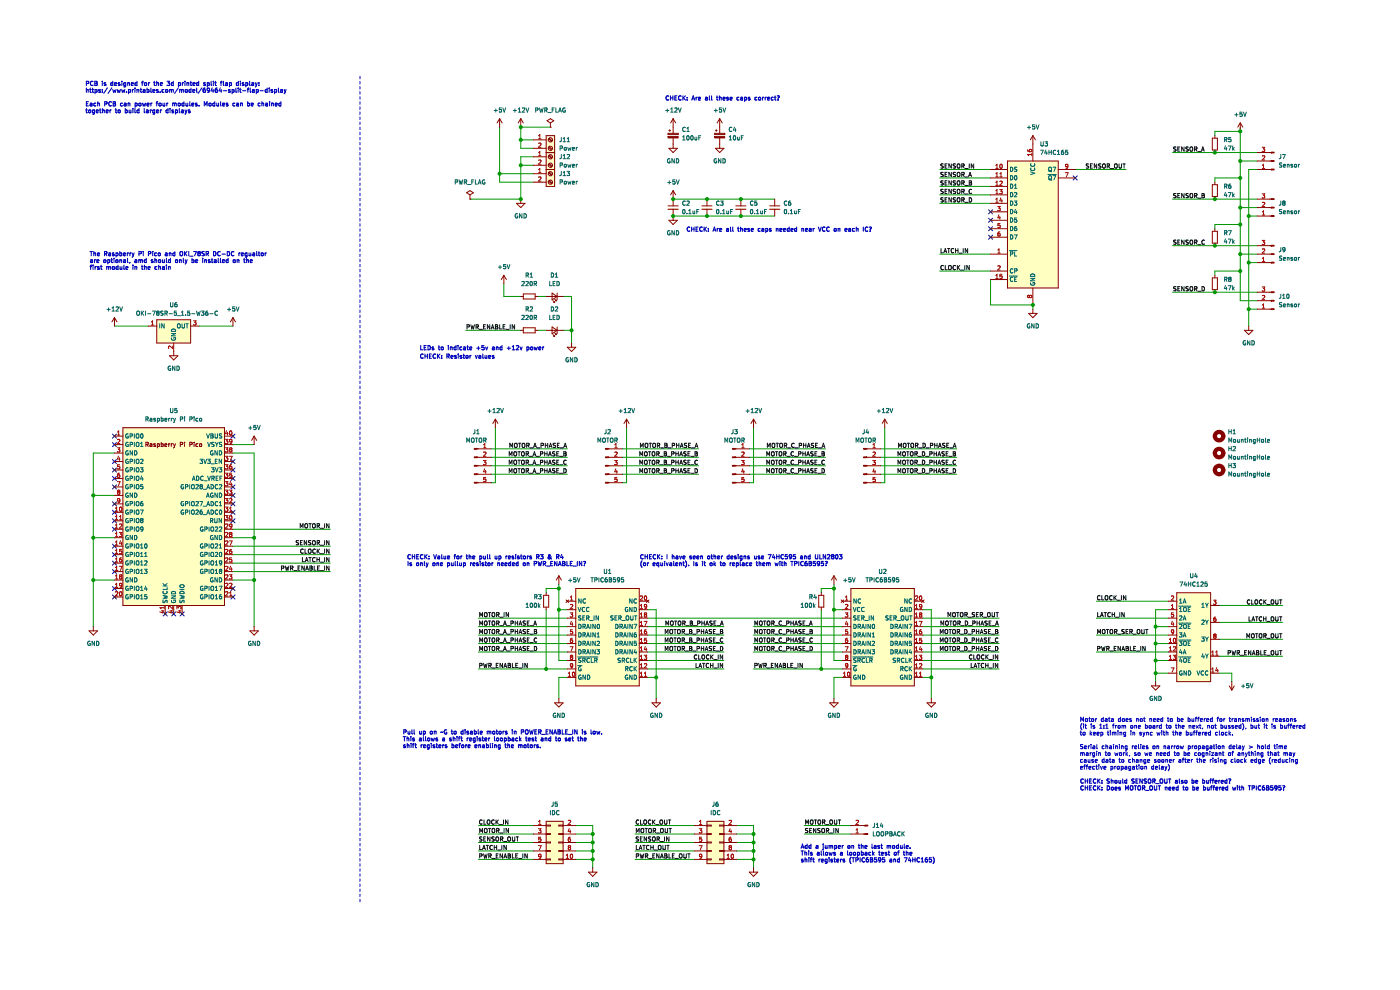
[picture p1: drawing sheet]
<svg xmlns="http://www.w3.org/2000/svg" width="297mm" height="210mm" viewBox="0 0 297 210" stroke-linecap="round" stroke-linejoin="round" font-family="sans-serif">
<path d="M0 0h297v210h-297z" fill-rule="evenodd" fill="#fff" stroke="#fff" stroke-width=".21"/>
<g fill="#ffffc2" stroke="#ffffc2" stroke-width=".21">
<path d="M33.3 67.8h7.1v5h-7.1z" fill-rule="evenodd"/>
<path d="M26.1 90.7h21.5v37.7h-21.5z" fill-rule="evenodd"/>
<path d="M150 174.2h3.6v9h-3.6z" fill-rule="evenodd"/>
<path d="M122.1 124.8h13.5v20.7h-13.5z" fill-rule="evenodd"/>
<path d="M115.9 32.4h1.8v3.6h-1.8z" fill-rule="evenodd"/>
<path d="M115.9 36h1.8v3.5h-1.8z" fill-rule="evenodd"/>
<path d="M115.9 28.8h1.8v3.6h-1.8z" fill-rule="evenodd"/>
<path d="M115.9 174.2h3.6v9h-3.6z" fill-rule="evenodd"/>
<path d="M180.5 124.8h13.5v20.7h-13.5z" fill-rule="evenodd"/>
<path d="M213.7 34.2h10.8v26.9h-10.8z" fill-rule="evenodd"/>
<path d="M249.6 125.7h7.2v18.9h-7.2z" fill-rule="evenodd"/>
</g>
<g fill="none" stroke="#000084" stroke-width=".21">
<path d="M227.7 37.3l.8 .9M228.5 37.3l-.8 .9M209.7 44.5l.9 .9M209.7 49.9l.9 .8M209.7 46.3l.9 .9M209.7 48.1l.9 .9M210.6 44.5l-.9 .9M210.6 49.9l-.9 .8M210.6 46.3l-.9 .9M210.6 48.1l-.9 .9M23.8 99.3l.9 .8M23.8 97.5l.9 .8"/>
<path d="M23.8 92.1l.9 .8M23.8 93.9l.9 .8M24.7 99.3l-.9 .8M24.7 97.5l-.9 .8M24.7 92.1l-.9 .8M24.7 93.9l-.9 .8M49 99.3l.9 .8M49 92.1l.9 .8M49 97.5l.9 .8M49.9 99.3l-.9 .8M49.9 92.1l-.9 .8M49.9 97.5l-.9 .8"/>
<path d="M23.8 115.4l.9 .9M23.8 119l.9 .9M23.8 117.2l.9 .9M23.8 102.9l.9 .8M23.8 101.1l.9 .8M23.8 110l.9 .9M23.8 108.2l.9 .9M23.8 111.8l.9 .9M23.8 106.5l.9 .8M24.7 115.4l-.9 .9M24.7 119l-.9 .9M24.7 117.2l-.9 .9"/>
<path d="M24.7 102.9l-.9 .8M24.7 101.1l-.9 .8M24.7 110l-.9 .9M24.7 108.2l-.9 .9M24.7 111.8l-.9 .9M24.7 106.5l-.9 .8M49 104.7l.9 .8M49 101.1l.9 .8M49 102.9l.9 .8M49 106.5l.9 .8M49 108.2l.9 .9M49 110l.9 .9"/>
<path d="M49.9 104.7l-.9 .8M49.9 101.1l-.9 .8M49.9 102.9l-.9 .8M49.9 106.5l-.9 .8M49.9 108.2l-.9 .9M49.9 110l-.9 .9M23.8 120.8l.9 .9M23.8 126.2l.9 .9M23.8 124.4l.9 .9M24.7 126.2l-.9 .9M24.7 124.4l-.9 .9M24.7 120.8l-.9 .9"/>
<path d="M34.6 129.8l.9 .9M35.5 129.8l-.9 .9M36.4 129.8l.9 .9M37.3 129.8l-.9 .9M38.2 129.8l.9 .9M39.1 129.8l-.9 .9M49 124.4l.9 .9M49 126.2l.9 .9M49.9 124.4l-.9 .9M49.9 126.2l-.9 .9"/>
</g>
<g fill="none" stroke="#0000c2" stroke-width=".21">
<path d="M76.4 16.2v.5M76.4 17.3v.5M76.4 18.4v.5M76.4 19.4v.6M76.4 20.5v.5M76.4 21.6v.5M76.4 22.7v.5M76.4 23.7v.6M76.4 24.8v.6M76.4 25.9v.5M76.4 27v.5M76.4 28v.6"/>
<path d="M76.4 29.1v.6M76.4 30.2v.5M76.4 31.3v.5M76.4 32.4v.5M76.4 33.4v.6M76.4 34.5v.6M76.4 35.6v.5M76.4 36.7v.5M76.4 37.7v.6M76.4 38.8v.6M76.4 39.9v.5M76.4 41v.5"/>
<path d="M76.4 42.1v.5M76.4 43.1v.6M76.4 44.2v.6M76.4 45.3v.5M76.4 46.4v.5M76.4 47.4v.6M76.4 48.5v.6M76.4 49.6v.5M76.4 50.7v.5M76.4 51.8v.5M76.4 52.8v.6M76.4 53.9v.5"/>
<path d="M76.4 55v.5M76.4 56.1v.5M76.4 57.1v.6M76.4 58.2v.6M76.4 59.3v.5M76.4 60.4v.5M76.4 61.5v.5M76.4 62.5v.6M76.4 63.6v.5M76.4 64.7v.5M76.4 65.8v.5M76.4 66.8v.6"/>
<path d="M76.4 67.9v.6M76.4 69v.5M76.4 70.1v.5M76.4 71.1v.6M76.4 72.2v.6M76.4 73.3v.5M76.4 74.4v.5M76.4 75.5v.5M76.4 76.5v.6M76.4 77.6v.6M76.4 78.7v.5M76.4 79.8v.5"/>
<path d="M76.4 80.8v.6M76.4 81.9v.6M76.4 83v.5M76.4 84.1v.5M76.4 85.2v.5M76.4 86.2v.6M76.4 87.3v.5M76.4 88.4v.5M76.4 89.5v.5M76.4 90.5v.6M76.4 91.6v.6M76.4 92.7v.5"/>
<path d="M76.4 93.8v.5M76.4 94.9v.5M76.4 95.9v.6M76.4 97v.5M76.4 98.1v.5M76.4 99.2v.5M76.4 100.2v.6M76.4 101.3v.6M76.4 102.4v.5M76.4 103.5v.5M76.4 104.5v.6M76.4 105.6v.6"/>
<path d="M76.4 106.7v.5M76.4 107.8v.5M76.4 108.9v.5M76.4 109.9v.6M76.4 111v.6M76.4 112.1v.5M76.4 113.2v.5M76.4 114.2v.6M76.4 115.3v.6M76.4 116.4v.5M76.4 117.5v.5M76.4 118.6v.5"/>
<path d="M76.4 119.6v.6M76.4 120.7v.5M76.4 121.8v.5M76.4 122.9v.5M76.4 123.9v.6M76.4 125v.6M76.4 126.1v.5M76.4 127.2v.5M76.4 128.3v.5M76.4 129.3v.6M76.4 130.4v.5M76.4 131.5v.5"/>
<path d="M76.4 132.6v.5M76.4 133.6v.6M76.4 134.7v.6M76.4 135.8v.5M76.4 136.9v.5M76.4 137.9v.6M76.4 139v.6M76.4 140.1v.5M76.4 141.2v.5M76.4 142.3v.5M76.4 143.3v.6M76.4 144.4v.6"/>
<path d="M76.4 145.5v.5M76.4 146.6v.5M76.4 147.6v.6M76.4 148.7v.6M76.4 149.8v.5M76.4 150.9v.5M76.4 152v.5M76.4 153v.6M76.4 154.1v.5M76.4 155.2v.5M76.4 156.3v.5M76.4 157.3v.6"/>
<path d="M76.4 158.4v.6M76.4 159.5v.5M229.1 155.3h.4M229.3 153v-.9l.3 .7 .3-.7v.9M229.3 155v.8l.2 .1M229.3 159.7v.6M229.3 159.8l.2-.1 .1 .1M229.5 153.5a1.03 1.03 0 0 0 0 1.3M229.6 159.8l.4-.1v.6M229.6 159.8v.5M229.7 158h-.4a.38 .38 0 0 0 .4 .5l-.1 .3h-.4M229.8 155.4h.4l-.1 .5-.3-.1z"/>
<path d="M229.9 153.6v.1M229.9 153.9v.6M230.1 158.5l.4-.1v-.1l-.4 .1v.4h.4M230.2 153.9h.3M230.3 153.6v.8l.2 .1M230.3 152.5l.2-.1 .2 .2-.2 .4-.3-.1zM230.5 159.7h.3v.6M230.8 159.9l-.4 .2 .1 .2 .3-.1M230.9 158.2v.6M231 152.4h.3M231.1 152.1v.8l.2 .1M231.1 158.2l-.2 .2"/>
<path d="M231.3 155v.9M231.3 159.7v.6M231.4 155.6l.2 .3M231.4 157.9v.1M231.4 158.2v.6M231.5 153.6v.1M231.5 153.9v.6M231.5 159.7l-.2 .1M231.6 152.5h.4v.5h-.4zM231.6 155.3l-.3 .4M231.9 158.3h.3l.1 .5M232 155.6l.4-.1-.1-.1-.3 .1v.4h.3"/>
<path d="M232.2 153.9h-.2l-.1 .2 .4 .2M232.3 158.4l-.5 .2 .2 .2h.3M232.3 154.4h-.4M232.3 154.3v.1M232.4 152.4v.6M232.6 159.4v.1M232.6 159.7v.6M232.7 152.4l-.3 .2M232.7 157.9v.8l.1 .1M232.7 155.6l.5-.1-.1-.1-.4 .1 .1 .4h.3M233.1 159.7v.6M233.1 159.7h.3l.1 .6"/>
<path d="M233.1 159.7v.1M233.3 154.5h.5M233.3 153.8l.2-.2v.9M233.5 155.3v.9M233.5 155.4l.3-.1 .2 .2-.1 .4h-.4M234.1 152.5l-.3-.1-.2 .2 .1 .4h.4M234.1 152.1v.9M234.2 154.4v.1M234.2 153.9v.1M234.2 158.3l-.2-.1-.2 .2 .1 .4h.3M234.4 159.7h.4M234.5 152.5h.3l.1 .5"/>
<path d="M234.6 153.8l.2-.2v.9M234.6 154.5h.5M234.6 159.4v.7l.2 .2M234.6 158.3h.3l.1 .5M234.6 157.9v.9M234.9 152.7l-.5 .1 .2 .2h.3M234.9 155.3h.3M235 155v.8l.2 .1M235.1 159.8h.4l-.1 .4h-.3zM235.2 152.4h.3M235.3 152.1v.8l.2 .1M235.4 158.3h.4v.5"/>
<path d="M235.5 155v.1M235.5 155.3v.6M235.8 152.5h.3l.1 .5M235.8 158.4l-.4 .2 .1 .2h.3M236 155.4l.2-.1 .2 .2M236 155.3v.6M236 153.9h.4M236.2 152.7l-.4 .1 .1 .2h.3M236.2 157.9v.1M236.2 158.2v.6M236.4 153.6l-.3 .1v.8M236.4 155.5l.3-.1v.5"/>
<path d="M236.4 155.5v.4M236.5 159.7l.2 .6 .1-.5 .2 .5 .2-.6M236.7 153.9v.6M236.7 158.2v.6M236.7 158.3h.3v.5M236.9 153.9l-.2 .2M237.2 155v.1M237.2 155.3v.6M237.2 154h.4v.4h-.4zM237.5 157.9h.1M237.5 158.2v.6M237.5 157.9v.1"/>
<path d="M237.5 159.8h.4v.4h-.4zM237.6 155.4h.3l.1 .5M237.6 155.3v.6M237.7 152.5l-.3-.1-.1 .2v.4h.4M237.7 152.1v.9M237.9 158.3h.3l.1 .5M237.9 158.2v.6M238 154l.3-.1 .1 .1M238 153.9v.6M238.1 152.5h.4v.5h-.4zM238.3 159.7v.6M238.4 154l.4-.1v.6"/>
<path d="M238.4 154v.5M238.6 159.7l-.3 .1M238.7 159.1h.3M238.8 155.3v.8l-.2 .1h-.2M238.8 155.4l-.3-.1-.1 .2 .1 .4h.3M238.9 152.7h.4v-.2l-.4 .1v.4h.4M238.9 159.4v.9M239 159.9l.2 .4M239.1 159l-.1 .1M239.1 158.3l-.3-.1-.1 .2 .1 .4h.3M239.1 158.2v.8M239.2 159.7l-.3 .3"/>
<path d="M239.9 154h.4v.4h-.4zM239.9 155v.1M239.9 155.3v.6M240 152.5l-.3 .1 .3 .2v.2h-.3M240.2 158.2v.6M240.3 155.3v.6M240.4 155.4h.3v.5M240.4 155.4h-.1M240.5 158.2l-.3 .2M240.7 154l.4-.1v.6M240.7 158.5l.4-.1v-.1l-.4 .1 .1 .4h.3M240.7 153.9v.6"/>
<path d="M241 159.7h-.2l-.1 .1 .4 .3M241.1 152.5h.3l.1 .5M241.1 152.4v.6M241.4 159.8h.4v.4h-.4zM241.5 154.2l.4-.1v-.2l-.4 .1v.4h.4M241.5 157.9v.8l.2 .1M241.9 152.5h.4v.5h-.4zM242 157.9v.1M242 158.2v.6M242.1 155.4l-.3 .1 .3 .2v.2h-.3M242.4 158.5l.4-.1v-.1l-.4 .1v.4h.4M242.5 155.3l.2 .6"/>
<path d="M242.6 152.4h.3M242.7 155.9l-.2 .3M242.7 152.1v.8l.2 .1M242.9 159.7l.1 .6 .2-.5 .2 .5 .1-.6M242.9 155.3l-.2 .6M243 153.9h.2l.2 .2-.1 .3h-.3M243 153.6v.9M243.2 155.4h.4v.5M243.2 155.3v.6M243.5 158.3l-.3 .1 .3 .2v.2h-.3M243.8 154h.4l-.1 .4h-.3zM243.8 160l.5-.1-.1-.2-.4 .1 .1 .4h.3"/>
<path d="M243.9 152.5h.4v.5M243.9 152.4v.6M244.4 155.4l-.2-.1-.2 .2 .1 .4h.3M244.6 153.9h.4v.6M244.6 158.3h.4v.5l-.4-.1zM244.7 152.7h.4v-.2l-.4 .1v.4h.4M245 154.1l-.4 .2 .1 .2 .3-.1M245.3 159.8l.4-.1v.6M245.3 159.7v.6M245.4 153.9v.6M245.4 158.2v.6M245.4 158.3h.4v.5"/>
<path d="M245.4 155.3l.2 .6 .2-.4 .1 .4 .2-.6M245.5 152.7h.4v-.2l-.4 .1v.4h.4M245.7 153.9l-.3 .2M246.1 160l.4-.1v-.2l-.4 .1 .1 .4h.3M246.4 153.9h-.3l-.2 .2 .1 .3h.4M246.4 153.6v.9M246.5 155v.1M246.5 155.3v.6M246.7 152.5l-.3-.1-.2 .2 .1 .4h.4M246.7 152.1v.9M246.7 155.3h.4M246.9 155v.8l.2 .1"/>
<path d="M246.9 160l.4-.1v-.2l-.4 .1v.4h.4M246.9 158.3h.4v.5M246.9 158.2v.6M247.3 153.9h.4M247.4 155v.9M247.4 155.4h.3l.1 .5M247.4 155.4h.1M247.5 153.6v.8l.2 .1M247.6 152.4h.4M247.7 158.3h.4v.5M247.8 152.1v.8l.2 .1M248 154h.4l-.1 .4h-.3z"/>
<path d="M248.1 159.4v.9M248.1 159.7h-.3l-.2 .1 .1 .4h.4M248.1 158.4l-.4 .2 .1 .2h.3M248.3 152.5l.2-.1 .2 .2-.2 .4-.3-.1zM248.5 158.2v.6M248.8 155.3h.3M248.8 158.2l-.3 .2M248.9 155v.8l.2 .1M249.1 159.7h.3M249.1 158.2v.6M249.2 159.4v.7l.2 .2M249.4 153.9h.3"/>
<path d="M249.4 158.2l-.3 .2M249.4 155.4h.3l.1 .5M249.4 155v.9M249.5 153.6v.8l.2 .1M249.7 158.3h.3v.5l-.3-.1zM249.7 159.7h.3l.1 .1-.1 .5-.3-.2zM249.8 152.5l.2-.1 .2 .2-.1 .4h-.3M249.8 152.1v.9M250 154l.3-.1 .1 .6M250 153.6v.9M250.2 155.6l.4-.1v-.1l-.4 .1v.4h.4M250.4 158.2l.2 .6 .1-.4 .2 .4 .2-.6"/>
<path d="M250.6 152.7h.4l-.1-.2-.3 .1v.4h.3M250.8 154.2l.4-.1v-.2l-.4 .1v.4h.4M251.2 159.7h.3l.1 .1-.1 .4h-.3M251.2 159.4v.9M251.7 155.4h.3M251.7 155v.9M252 160l.4-.1v-.2l-.4 .1v.4h.4M252 155.4h.1M252.1 152.5l.2-.1 .2 .2-.1 .4h-.3M252.1 152.1v.9M252.1 155.4v.4l-.4 .1M252.1 158.3l.3-.1 .1 .2-.1 .4h-.3"/>
<path d="M252.1 158.2v.9M252.3 153.9v.6M252.3 153.9v.1M252.3 153.9h.3v.6M252.5 155.3v.6l.4-.1M252.9 152.4v.6h.3M252.9 155.3v.6M252.9 158.2v.6M253 154.2l.5-.1-.1-.2-.4 .1 .1 .4h.3M253.2 155.3h.3M253.2 158.2l-.3 .2M253.2 152.4v.6"/>
<path d="M253.5 158.3l.2-.1 .2 .2-.2 .4-.3-.2zM253.5 155l-.2 .2v.7M253.5 152.4h.4M253.7 155.3h.3M253.8 153.9l.4 .6M253.8 159.7h-.2l-.2 .1 .1 .4h.3M253.9 152.1l-.2 .2v.7M254 155l-.2 .2v.7M254.1 152.4h.3M254.2 159.8h.4v.4h-.4zM254.2 153.9l-.4 .6M254.3 155.6l.4-.1v-.1l-.4 .1v.4h.4"/>
<path d="M254.3 158.3l.2-.1 .2 .2-.1 .4h-.3M254.3 158.2v.9M254.4 152.1l-.2 .2v.7M254.4 153.9h.4M254.6 153.6v.8l.2 .1M254.7 152.7h.4l-.1-.2-.3 .1v.4h.3M255.1 155.3v.6M255.1 158.3h.3l.1 .5M255.1 154.4l-.1 .2M255.1 155.4v.1M255.2 155.4h-.1M255.3 155.3l-.1 .1"/>
<path d="M255.5 152.4v.6M255.5 158.4l-.5 .2 .2 .2h.3M255.6 155.6l.4-.1v-.1l-.4 .1v.4h.4M255.7 152.4l-.2 .2M255.9 159.8l.3-.1v.6M255.9 159.7v.6M255.9 159.1h.3M256 152.7h.4v-.2l-.4 .1v.4h.4M256.2 153.9v.6M256.2 153.9h.3l.1 .6M256.2 159v.1M256.2 153.9v.1"/>
<path d="M256.3 158.3l-.3-.1-.1 .2v.4h.4M256.3 158.2l-.1 .8M256.7 159.4v.1M256.7 159.7v.6M256.7 158.3h.4v.5M256.8 155.4l-.3-.1-.1 .2 .1 .4h.3M256.8 155v.9M257 154h.4v.4h-.4zM257 159.7h.5l-.5 .6h.5M257.1 158.4l-.4 .2 .1 .2h.3M257.2 152.5l-.3-.1-.1 .2v.4h.4M257.2 152.1v.9"/>
<path d="M257.4 158.2h.3M257.5 157.9v.8l.2 .1M257.7 153.9h.3M257.8 159.7h.4v.6M257.8 153.6v.8l.2 .1M258 157.9h.1M258 158.2v.6M258 157.9v.1M258.2 152.4h.3M258.2 159.9l-.4 .2 .1 .2 .3-.1M258.3 155.4l-.3-.1-.1 .2 .1 .4h.3M258.5 152.1l-.2 .2v.7"/>
<path d="M258.5 158.3l.2-.1 .2 .2-.2 .4-.3-.2zM258.6 159.7v.6M258.7 159.7h.3v.6M258.7 155v.8l.1 .1M258.7 159.7l-.1 .1M258.8 152.5l.3-.1 .1 .2-.1 .4-.3-.1zM259 153.9h.3l.1 .2v.3h-.4M259 153.6v.9M259.2 155.4l.2-.1 .2 .2-.2 .4-.3-.1zM259.3 158.3h.3l.1 .5M259.3 158.2v.6M259.3 159.7h.4"/>
<path d="M259.4 159.4v.7l.3 .2M259.6 152.4v.6M259.8 153.9l.1 .5h.3M259.9 152.4l-.3 .2M260 155.4v.4l.3 .1M260 155.4h.3M260 155.4h.1M260.2 153.9v.6M260.7 159.7h.2l.2 .1-.2 .5-.3-.2zM260.7 152.4h.4M260.7 155v.9M260.8 155.6l.3 .3"/>
<path d="M260.9 152.1v.8l.2 .1M260.9 153.9h-.2l-.1 .2 .4 .2M261 154.4h-.4M261 154.3v.1M261.1 155.3l-.4 .4M261.2 158.3l-.3-.1-.2 .2 .1 .4h.4M261.2 157.9v.9M261.3 159.7h.4M261.4 152.4v.6M261.5 155.8v.1M261.5 158.5l.5-.1-.1-.1-.4 .1 .1 .4h.3M261.6 152.4l-.2 .2"/>
<path d="M261.7 153.9h-.2l-.2 .2 .4 .2M261.7 159.4l-.2 .1v.8M261.7 154.4h-.4M261.7 154.3v.1M261.9 152.5h.4v.5M262.1 154.2l.4-.1-.1-.2-.3 .1v.4h.3M262.3 152.7l-.4 .1 .1 .2h.3M262.4 157.9v.8l.1 .1M262.7 159.7h.3v.6M262.7 152.5h.4v.5M262.7 152.4v.6M262.8 158.3h.4v.5"/>
<path d="M263 159.9l-.4 .2 .1 .2 .3-.1M263.2 158.4l-.4 .2 .1 .2h.3M263.3 153.9h-.3l-.2 .2 .1 .3h.4M263.3 153.6v.9M263.5 159.8l.3-.1 .1 .6M263.5 159.7v.6M263.6 158.2l.2 .6M263.6 153.5a1.03 1.03 0 0 1 0 1.3M263.8 158.8l-.2 .3M263.9 152.5l-.4 .1 .4 .2v.2h-.4M264 158.2l-.2 .6M264.2 159.7l.2 .6"/>
<path d="M264.3 152.5l.2-.1 .2 .2M264.3 152.4v.6M264.3 154.4l-.1 .2M264.6 159.7l-.2 .6M264.7 152.6l.3-.1v.5M264.7 152.6v.4M264.8 159.7h.4M265 159.4v.7l.2 .2M265 158.2l.7 .3-.7 .2M265.4 153.9h.2l.2 .2-.1 .3h-.3M265.4 153.6v.9M265.5 152.1h.1"/>
<path d="M265.5 152.4v.6M265.5 159.4v.9M265.5 152.1v.1M265.5 159.8l.3-.1 .1 .6M266.2 152.5l-.3 .1 .3 .2v.2h-.3M266.2 153.9v.5h.4M266.3 159.4v.1M266.3 159.7v.6M266.6 153.9v.6M266.7 159.8l.4-.1v.6M266.7 159.7v.6M266.8 158.3h.3l.1 .5"/>
<path d="M266.8 157.9v.9M266.9 153.9h.3M266.9 152.5l-.3 .1 .3 .2v.2h-.3M267 153.6v.8l.2 .1M267.4 152.1v.1M267.4 152.4v.6M267.7 158.3l.2-.1 .1 .2-.1 .4-.3-.2zM267.8 152.5h.4l-.1 .5h-.3zM268.2 153.6v.1M268.2 153.9v.6M268.4 157.9v.8l.2 .1M268.5 153.9h.4"/>
<path d="M268.6 152.5h.3l.1 .5M268.6 152.4v.6M268.6 153.6v.8l.3 .1M268.9 159.7h.3M269 159.4v.7l.2 .2M269.3 158.3l-.3-.1-.1 .2v.4h.4M269.3 157.9v.9M269.5 159.8l.4-.1v.6M269.5 159.4v.9M269.8 153.6v.1M269.8 153.9v.6M270.1 152.4v.6"/>
<path d="M270.3 158.2h.3M270.4 152.4l-.3 .2M270.4 159.7h.3v.6M270.4 157.9v.8l.2 .1M270.6 153.9h-.2l-.2 .2 .4 .2M270.6 152.7h.4v-.2l-.4 .1v.4h.4M270.6 154.4h-.4M270.6 154.3v.1M270.7 159.9l-.4 .2 .1 .2 .3-.1M270.9 157.9v.1M270.9 158.2v.6M271 159.7h.4"/>
<path d="M271.2 159.4v.7l.2 .2M271.3 158.3l.3-.1 .1 .2M271.3 158.2v.6M271.4 152.5h.4v.5M271.7 153.9h.2l.2 .2-.1 .3h-.3M271.7 153.6v.9M271.7 158.4v.4M271.7 158.4l.4-.1v.5M271.8 152.7l-.4 .1 .1 .2h.3M272.4 159.8l.2-.1 .1 .1M272.4 159.7v.6M272.5 158.5l.4-.1v-.1l-.4 .1v.4h.4"/>
<path d="M272.5 153.9v.5h.4M272.5 152.5l-.3 .1 .3 .2v.2h-.3M272.7 159.8l.4-.1v.6M272.7 159.8v.5M272.9 153.9v.6M273 152.5h.3v.5h-.3zM273.2 153.9h.3M273.5 153.6l-.2 .1v.8M273.6 159.7h.3v.6M273.7 153.9h.3M273.8 152.5h.3l.1 .5M273.8 152.4v.6"/>
<path d="M273.9 159.9l-.4 .2 .1 .2 .3-.1M274 153.6l-.2 .1v.8M274.3 154.2l.4-.1v-.2l-.4 .1v.4h.4M274.3 159.7l.2 .6M274.7 159.7l-.2 .6M274.9 152.5l-.4 .1 .4 .2v.2h-.4M275.1 153.9v.6M275.4 153.9l-.3 .2M275.6 154.2l.4-.1v-.2l-.4 .1 .1 .4h.3M276.8 153.9h-.3l-.1 .2 .1 .3h.3M276.8 153.6v.9M76.4 160.6v.5"/>
<path d="M76.4 161.7v.5M76.4 162.7v.6M76.4 163.8v.5M76.4 164.9v.5M76.4 166v.5M76.4 167v.6M76.4 168.1v.6M76.4 169.2v.5M76.4 170.3v.5M76.4 171.3v.6M76.4 172.4v.6M76.4 173.5v.5"/>
<path d="M76.4 174.6v.5M76.4 175.7v.5M76.4 176.7v.6M76.4 177.8v.6M76.4 178.9v.5M76.4 180v.5M229.2 162.9l.4-.1v-.2l-.4 .1 .1 .4h.3M229.6 161.2l-.2-.1-.2 .2 .1 .4h.3M229.9 162.6h.3M230 161.2h.4v.5M230.2 162.3l-.2 .1v.8M230.4 161.3l-.4 .2 .1 .2h.3"/>
<path d="M230.4 162.6h.4M230.8 162.3l-.3 .1v.8M230.8 161.1l.1 .6 .3-.1M231 162.9l.4-.1v-.2l-.4 .1 .1 .4h.3M231.2 161.1v.6M232 161.2h-.4l.4 .3v.2h-.4M232.2 160.2h-.4l.1-.5h.3v.7l-.2 .2-.2-.1M232.2 162.6h-.2l-.2 .1 .1 .4h.3M232.3 161.4l.5-.1-.1-.1h-.4l.1 .5h.3M232.5 162.6h.3M232.6 162.3v.7l.2 .2M233.1 162.3h.1"/>
<path d="M233.1 162.6v.6M233.5 162.6l.2 .6 .2-.6M234.2 162.9l.4-.1v-.2l-.4 .1v.4h.4M234.2 161.2l-.2-.1-.2 .2 .1 .4h.3M234.2 160.8v.9M234.6 161.2h.4v.5M235 161.3l-.4 .2 .1 .2h.3M235.3 161.1h.4M235.5 160.8v.8l.2 .1M235.7 162.6h.2l.2 .1-.1 .4h-.3M235.7 162.6v.9M236 161.2h.3l.1 .5"/>
<path d="M236.4 161.3l-.5 .2 .2 .2h.3M236.5 162.6v.6M236.7 162.6l-.2 .1M237 162.6h.4v.5h-.4zM237.3 161.1h.4M237.5 160.8v.8l.2 .1M237.9 162.6h.2l.2 .1-.1 .4h-.3M237.9 162.6v.9M238 161.2h.4l-.1 .5-.3-.1zM238.7 162.6l.4 .1v.5h-.3l-.1-.3 .4-.1M239.7 160.2l-.1 .2M239.9 162.6h-.3l-.2 .1 .1 .4h.4"/>
<path d="M239.9 161.2l-.3-.1-.2 .2 .1 .4h.4M239.9 162.6v.7l-.2 .2-.2-.1M240.3 161.2h.3v.5M240.3 160.8v.9M240.3 162.6l.4 .1v.5h-.3l-.1-.3 .4-.1M241 162.6h.3M241.1 161.2h.3v.5M241.1 160.1l-.4 .1M241.1 160.1h.1M241.1 162.3v.7l.2 .2M241.4 161.3l-.4 .2 .1 .2h.3M241.6 162.3h.1"/>
<path d="M241.6 162.6v.6M241.9 161.1v.6M241.9 161.2h.3l.1 .5M241.9 161.2h.1M242 162.6h.4v.5h-.4zM242.9 162.6h.3v.6M242.9 162.6v.6M243.1 161.1v.7l-.2 .2h-.2M243.1 161.2l-.3-.1-.2 .2 .1 .4h.4M243.5 161.4l.4-.1-.1-.1h-.3v.5h.3M244.7 162.3v.8h-.3v-.5h.3M245.1 162.9l.5-.1-.1-.2-.4 .1 .1 .4h.3"/>
<path d="M245.3 161.2h-.4l.4 .3v.2h-.4M245.7 161.2h.4l-.1 .5-.3-.1zM245.9 162.3v.7l.2 .2M246.4 162.6l.4 .1v.5h-.3l-.1-.3 .4-.1M246.5 161.2l.2-.1 .2 .2-.2 .4-.2-.2zM246.5 161.2h.1M247.1 162.6l.2 .6M247.3 161.1v.6M247.3 161.2h.3l.1 .5M247.3 163.2l-.2 .3M247.6 162.6l-.3 .6M247.8 162.1a1.03 1.03 0 0 1 0 1.4"/>
<path d="M248.1 161.4l.4-.1v-.1h-.4v.5h.4M248.9 161.1v.6M248.9 161.2v.1M249 161.2h-.1M249.1 161.1l-.1 .1M250.1 161.2h.4v.5M250.5 161.3l-.4 .2 .1 .2h.3M250.8 161.1h.4M251.2 160.8l-.3 .1v.8M251.3 161.1h.4M251.5 160.8v.8l.2 .1M251.9 161.4l.5-.1-.1-.1h-.4l.1 .5h.3"/>
<path d="M252.7 161.1v.6M253 161.1l-.3 .2M253.8 161.1h.4M254 160.8v.8l.2 .1M254.5 161.2h.3l.1 .5M254.5 160.8v.9M255.3 161.4l.4-.1-.1-.1h-.3v.5h.3M255.4 160.2h-.4l.1-.5h.3v.7l-.1 .2-.3-.1M256.8 161.1v.6M257 161.1l-.2 .2M257.3 160.8v.1M257.3 161.1v.6"/>
<path d="M258 161.2h-.3l.3 .3v.2h-.3M258.5 160.8v.1M258.5 161.1v.6M258.9 161.2h.3l.1 .5M258.9 161.1v.6M260.1 161.2l-.3-.1-.1 .2v.4h.4M260.1 161.1v.7l-.2 .2h-.2M261.6 161.2l-.3-.1-.1 .2v.4h.4M262 160.8v.8l.1 .1M262.5 161.2l.2-.1 .2 .2-.2 .4-.3-.2zM263.6 161.2l-.2-.1-.2 .2 .1 .4h.3M264 160.8v.9"/>
<path d="M264.1 161.4l.3 .3M264.4 161.1l-.4 .4M264.4 160.3l-.2 .3M265.4 161.4l.4-.1v-.1h-.4v.5h.4M266.6 161.2l-.3-.1-.1 .2v.4h.4M266.6 160.8v.9M267 161.2v.4l.4 .1M267.1 161.2h.3M267.1 161.2h-.1M267.4 161.1v.7l-.2 .2h-.2M267.8 161.4l.4-.1v-.1h-.4v.5h.4M267.9 160.2h-.4l.1-.5h.3v.7l-.2 .2-.2-.1"/>
<path d="M269.5 160.7a1.03 1.03 0 0 0 0 1.4M269.9 161.1v.6M270.1 161.1l-.2 .2M270.4 161.4l.4-.1v-.1h-.4v.5h.4M271.2 161.2v.4l.4 .1M271.2 161.2h.4M271.2 161.2h.1M271.6 160.8v.9M272 161.1l.1 .6 .3-.1M272.4 161.1v.6M273.2 161.2l-.2-.1-.2 .2 .1 .4h.3M273.6 160.8v.1"/>
<path d="M273.6 161.1v.6M274 161.2h.4v.5M274 161.1v.6M274.5 160.3l-.2 .3M275.2 161.1v.7l-.1 .2h-.3M275.2 161.2l-.2-.1-.2 .2 .1 .4h.3M76.4 181v.6M76.4 182.1v.6M76.4 183.2v.5M76.4 184.3v.5M76.4 185.4v.5M76.4 186.4v.6"/>
<path d="M76.4 187.5v.5M76.4 188.6v.5M76.4 189.7v.5M76.4 190.7v.6"/>
</g>
<g fill="none" stroke="#009600" stroke-width=".21">
<path d="M106 36.8h7.2M106 27v11.6h7.2M110.5 35.1h2.7M110.5 29.7h2.7M113.2 33.3h-2.7v8.9h-10.8M116.8 27h-6.3v4.5h2.7M199.4 37.7h10.7M199.4 36h10.7M199.4 39.5h10.7M228.1 36h10.8M248.7 32.4h18M263.1 37.7h-5.4v.9"/>
<path d="M263.1 27v36.8h3.6M263.1 27.9h-5.4v.9M263.1 34.2h3.6M266.7 36h-1.8v33.2M142.8 42.2h21.5M142.8 45.8h21.5M199.4 53.9h10.7M199.4 57.5h10.7M199.4 41.3h10.7M199.4 43.1h10.7M210.1 59.3v5.4h9v.9M248.7 42.2h18"/>
<path d="M248.7 52.1h18M263.1 53.9h3.6M263.1 57.5h-5.4v.9M263.1 47.6h-5.4v.9M263.1 44h3.6M264.9 45.8h1.8M264.9 55.7h1.8M24.3 69.2h7.2M42.2 69.2h7.2M98.8 70.1h11.7M106.9 60.2v2.7h3.6M114.1 62.9h1.8"/>
<path d="M114.1 70.1h1.8M119.5 62.9h1.7v9.9M119.5 70.1h1.7M248.7 62h18M264.9 65.6h1.8M24.3 96.1h-4.5v36.8M49.4 96.1h4.5v36.8M49.4 94.3h4.5M104.2 95.2h16.2M104.2 97h16.2M104.2 98.8h16.2M105.1 90.7v11.7h-.9"/>
<path d="M132 95.2h16.2M132 97h16.2M132 98.8h16.2M132.9 90.7v11.7h-.9M159 95.2h16.1M159 97h16.1M159 98.8h16.1M159.9 90.7v11.7h-.9M186.8 95.2h16.2M186.8 97h16.2M186.8 98.8h16.2M187.7 90.7v11.7h-.9"/>
<path d="M19.8 114.1h4.5M19.8 105.1h4.5M49.4 114.1h4.5M49.4 115.9h20.7M49.4 112.3h20.7M49.4 117.7h20.7M49.4 119.5h20.7M104.2 100.6h16.2M132 100.6h16.2M159 100.6h16.1M186.8 100.6h16.2M19.8 123h4.5"/>
<path d="M49.4 123h4.5M49.4 121.2h20.7M101.5 136.5h18.9M101.5 138.3h18.9M101.5 134.7h18.9M101.5 132.9h18.9M101.5 131.1h18.9M115.9 129.3v12.6M118.6 123.9v16.2h1.8M118.6 129.3h1.8M118.6 124.8h-2.7v.9M137.4 129.3h1.8v18.9"/>
<path d="M137.4 136.5h16.2M137.4 138.3h16.2M137.4 134.7h16.2M137.4 132.9h16.2M137.4 131.1h41.3M159.9 136.5h18.8M159.9 138.3h18.8M159.9 134.7h18.8M159.9 132.9h18.8M174.2 129.3v12.6M176.9 123.9v16.2h1.8M176.9 129.3h1.8"/>
<path d="M176.9 124.8h-2.7v.9M195.8 136.5h16.1M195.8 138.3h16.1M195.8 134.7h16.1M195.8 132.9h16.1M195.8 129.3h1.8v18.9M195.8 131.1h16.1M232.6 138.3h15.2M232.6 134.7h15.2M232.6 131.1h15.2M232.6 127.5h15.2M245.2 136.5h2.6"/>
<path d="M245.2 132.9h2.6M247.8 129.3h-2.6v15.3M258.6 139.2h13.5M258.6 135.6h13.5M258.6 128.4h13.5M258.6 132h13.5M101.5 141.9h18.9M120.4 143.7h-1.8v4.5M137.4 141.9h16.2M137.4 143.7h1.8M137.4 140.1h16.2M159.9 141.9h18.8"/>
<path d="M178.7 143.7h-1.8v4.5M195.8 141.9h16.1M195.8 143.7h1.8M195.8 140.1h16.1M245.2 140.1h2.6M245.2 142.8h2.6M258.6 142.8h2.7v1.8M101.5 176.9h11.7M101.5 178.7h11.7M101.5 175.1h11.7M122.1 176.9h3.6M122.1 178.7h3.6"/>
<path d="M122.1 175.1h3.6v9M134.7 176.9h12.6M134.7 178.7h12.6M134.7 175.1h12.6M156.3 176.9h3.6M156.3 178.7h3.6M156.3 175.1h3.6v9M170.6 176.9h9.9M170.6 175.1h9.9M101.5 180.5h11.7M101.5 182.3h11.7M122.1 180.5h3.6"/>
<path d="M122.1 182.3h3.6M134.7 180.5h12.6M134.7 182.3h12.6M156.3 180.5h3.6M156.3 182.3h3.6"/>
</g>
<g fill="none" stroke="#0000c2" stroke-width=".23">
<path d="M18.3 17.7h.5v-.4l-.5-.1v.9M18.3 18.7v.9M18.3 19.1l.4-.1v.6M19 19h.4M19.1 18.7v.8l.3 .1M19.5 19h.4M19.7 18.7v.8l.2 .1M19.7 17.3a.4 .4 0 0 0-.5 .4 .4 .4 0 0 0 .5 .4M20.1 17.7h.3M20.2 19l.3 .1v.4M20.2 19.5h.3M20.2 19v.9"/>
<path d="M20.5 17.6l-.1 .1M20.5 17.6v-.3l-.4-.1v.9h.5v-.3l-.2-.1M20.5 17.6h.1M20.5 19.5h.1M21.3 19l-.4 .1 .4 .2v.2h-.4M21.7 17.2v.1M21.7 17.5v.6M21.7 19v.1M21.7 19.5v.1M22.4 17.6l-.3 .1 .3 .2v.2h-.3M22.8 18.6l-.8 1.2M23.7 18.6l-.8 1.2"/>
<path d="M23.9 17.6l-.2-.1-.2 .2 .1 .4h.3M23.9 17.2v.9M23.9 19l.2 .6 .2-.4 .1 .4 .2-.6M24.3 17.8h.4v-.2l-.4 .1 .1 .4h.3M24.9 19l.1 .6 .2-.4 .2 .4 .2-.6M25.4 17.6l-.3 .1 .3 .2v.2h-.3M25.8 19l.2 .6 .2-.4 .1 .4 .2-.6M25.9 17.2v.1M25.9 17.5v.6M26.7 17.6l-.3-.1-.2 .2 .1 .4h.4M26.7 17.5v.8l-.2 .1h-.2M26.8 19.5v.1"/>
<path d="M27.1 17.6h.3l.1 .5M27.1 17.5v.6M27.3 19h.2l.2 .2-.1 .3h-.3M27.3 19v.9M27.9 17.8h.4l-.1-.2-.3 .1v.4h.3M28.1 19v.6M28.3 19l-.2 .2M28.6 18.7v.1M28.6 19v.6M28.7 17.6v.5h.4M28.7 17.6h.4M28.7 17.6h.1"/>
<path d="M29.1 17.2v.9M29.1 19v.6M29.1 19.1l.3-.1v.6M29.7 19h.4M29.9 18.7v.8l.2 .1M30 17.5h.4M30.4 17.2l-.2 .2v.7M30.4 19h.3l.1 .6M30.7 17.6h.4l-.1 .5h-.3zM30.7 17.6h.1M30.8 19.2l-.5 .2 .2 .2 .3-.1M31.2 19.5h.3"/>
<path d="M31.2 19l.4 .1v.4M31.2 18.7v.9M31.5 17.5v.6M31.5 17.6v.1M31.6 17.6h-.1M31.6 19.5h-.1M31.8 17.5l-.2 .1M32 18.7v.8l.1 .1M32.4 19.3l.5-.1-.1-.2-.4 .1 .1 .4h.3M32.6 17.5h.3M32.7 17.2v.8l.2 .1M33.2 17.6h.4v.5"/>
<path d="M33.2 17.2v.9M33.5 19l-.3 .1 .3 .2v.2h-.3M34 19.5h.1M34 17.8h.4v-.2l-.4 .1 .1 .4h.3M34.4 19.5h.1M34.4 19.5h.4M34.8 19l-.4 .1v.4M35.2 19h.2l.2 .2-.2 .4-.3-.2zM35.4 17.2h.6l-.3 .4 .2 .1v.4h-.5M35.6 19.5h-.1M36 19v.6M36 19.1l.2-.1 .2 .1"/>
<path d="M36.4 19.1l.3-.1 .1 .6M36.4 19.1v.5M36.8 17.6l-.3-.1-.2 .2 .1 .4h.4M36.8 17.2v.9M37.8 18.6l-.7 1.2M37.9 17.6l.2-.1 .2 .2-.1 .4h-.3M37.9 17.5v.9M38.1 19.1l.3-.1 .1 .1M38.1 19v.6M38.5 19.1l.3-.1 .1 .6M38.5 19.1v.5M38.7 17.5v.6"/>
<path d="M38.9 17.5l-.2 .2M39.2 17.2v.1M39.2 17.5v.6M39.4 19h.2l.1 .2-.1 .4-.3-.2zM39.7 17.6h.3v.5M39.7 17.5v.6M40.1 19.5h.1M40.2 19.5h.3M40.3 17.5h.4M40.5 17.2v.8l.2 .1M40.5 19l-.4 .1v.4M40.5 18.7v.9"/>
<path d="M40.9 19.3l.4-.1v-.2l-.4 .1v.4h.4M40.9 17.8h.5l-.1-.2-.4 .1 .1 .4h.3M41.7 18.7v.8l.1 .1M42.1 17.6l-.2-.1-.2 .2 .1 .4h.3M42.1 17.2v.9M42.8 18.6l-.7 1.2M43.5 18.7l-.4 .2v.5l.2 .2 .3-.1-.1-.4-.2-.1-.2 .2M43.6 17.6l-.4 .1 .4 .2v.2h-.4M44 17.6h.3M44 17.5v.9M44.3 17.6h.1M44.4 17.6v.5h-.4"/>
<path d="M44.4 19.1l-.1 .1h-.3v-.4l.3-.1 .1 .2v.5l-.4 .2M44.8 17.2v.8l.1 .1M45 18.6l-.2 .7h.5M45.2 19v.6M45.3 17.2v.1M45.3 17.5v.6M45.6 17.5h.3M45.6 19.1h.5v.4h-.4zM45.7 17.2v.8l.2 .1M45.7 19.1l-.1 .1M46.1 18.7h-.3l-.2 .4M46.7 18.6l-.2 .7h.6"/>
<path d="M46.8 17.5h.3M46.9 19v.6M47.1 17.2l-.2 .2v.7M47.4 17.2v.8l.1 .1M47.4 19.2h.7M47.9 17.6h.3l.1 .5M48.3 17.8l-.5 .1 .2 .2h.3M48.7 17.6l.2-.1 .2 .2-.1 .4h-.3M48.7 17.5v.9M48.8 19l-.3 .1 .3 .2v.2h-.3M49.2 19h.3l.2 .2-.1 .3h-.4M49.2 19v.9"/>
<path d="M50.1 18.7v.8l.1 .1M50.5 18.7v.1M50.5 19v.6M50.6 17.6l-.3-.1-.2 .2 .1 .4h.4M50.6 17.2v.9M50.8 19h.4M50.9 18.7v.8l.3 .1M51 17.2v.1M51 17.5v.6M51.5 19.2h.6M51.7 17.6l-.3 .1 .3 .2v.2h-.3M52.1 17.6h.4"/>
<path d="M52.1 17.5v.9M52.4 19h.4M52.5 17.6h.1M52.5 17.6v.5h-.4M52.8 18.7l-.2 .1v.8M53 17.2v.8l.1 .1M53.1 18.7v.8l.1 .1M53.4 17.6h.4v.5M53.6 19h.3v.6M53.8 17.8l-.4 .1 .1 .2h.3M53.9 19.2l-.4 .2 .1 .2 .3-.1M54.2 17.5l.2 .6"/>
<path d="M54.4 18.1l-.2 .3M54.4 19l.4 .1v.4M54.4 19.5h.3M54.4 19v.9M54.6 17.5l-.2 .6M54.8 19.5h-.1M54.9 18.1h.1M54.9 17.6h.1M55.2 19.2h.7M56.7 19h-.3l-.1 .2v.3h.4M56.7 18.7v.9M57.1 18.7v.1"/>
<path d="M57.1 19v.6M57.8 19l-.3 .1 .3 .2v.2h-.3M58.3 19h.2l.2 .2-.1 .3h-.3M58.3 19v.9M59.1 18.7v.8l.1 .1M59.5 19h.4v.6M59.9 19.2l-.4 .2 .1 .2 .3-.1M60.3 19l.2 .6M60.5 19.6l-.2 .3M60.7 19l-.2 .6M18.2 23.3h.3M18.3 23v.8l.2 .1"/>
<path d="M18.3 22h.3M18.8 21.6h-.5v.9h.5M18.8 23.4h.4v.5l-.4-.1zM19.1 21.9h.4v.6M19.2 23.4h.1M19.5 22.1l-.4 .2 .1 .2 .3-.1M19.7 23.4v.4l.3 .1M19.7 23.4h.3M19.7 23.4h.1M20 23.3v.8l-.1 .1h-.2M20.3 21.9h-.2l-.2 .1 .1 .4h.3M20.4 23.6l.4-.1v-.1l-.4 .1 .1 .4h.3"/>
<path d="M20.7 22l.4-.1v.6M20.7 21.6v.9M21.1 23.3h.3M21.2 23v.8l.2 .1M21.7 23.4h.4v.5M21.7 23v.9M22.2 22h.4l.1-.3-.5-.1v.9M22.5 23.6l.4-.1v-.1l-.4 .1 .1 .4h.3M23.3 23.3v.6M23.4 23.4l-.1 .1M23.4 23.4h.1M23.6 23.3l-.2 .1"/>
<path d="M23.6 21.7a.4 .4 0 0 0-.5 .3 .4 .4 0 0 0 .5 .4M24 21.6l.5 .1-.2 .3 .2 .3-.1 .2h-.4zM24 22h.3M24.4 23.3h.4M24.6 23v.8l.2 .1M25.1 23.4l.2-.1 .2 .2-.2 .4-.3-.1zM26 21.9h-.3l-.1 .1v.4h.4M26.4 21.9h.3v.6M26.6 23.4h.3M26.6 23v.9M26.7 22.1l-.4 .2 .1 .2 .3-.1M26.9 23.4h.1"/>
<path d="M27 23.4v.4l-.4 .1M27.2 22l.3-.1 .1 .6M27.2 21.9v.6M27.4 23.3v.6l.4-.1M27.8 23.3v.6M28.2 23v.1M28.2 23.3v.6M28.6 23v.8l.2 .1M28.7 22.4h.4l-.1-.5h-.3v.9M29.5 22h.4l-.1 .4h-.3zM29.5 23.4l-.3-.1-.1 .2v.4h.4M29.5 23v.9"/>
<path d="M30.2 21.9l.2 .6 .2-.5 .1 .5 .2-.6M30.6 23v.8l.1 .1M31.1 23.4h.3l.1 .5M31.2 22.2l.4-.1v-.2l-.4 .1v.4h.4M31.5 23.5l-.5 .2 .2 .2h.3M31.9 23.3v.6M32 21.9v.6M32.1 23.3l-.2 .2M32.3 21.9l-.3 .1M32.4 23.4v.4l.4 .1M32.5 23.4h.3M32.5 23.4h-.1"/>
<path d="M32.8 23.3v.8l-.2 .1h-.2M33.1 21.9h.4M33.2 23.6l.4-.1v-.1l-.4 .1v.4h.4M33.5 21.6l-.3 .1v.8M33.8 22h.3v.4h-.3zM34 23.3v.6M34.3 23.3l-.3 .2M34.6 21.9v.5h.4M35 21.9v.6M35.4 21.9v.6M35.6 23.4l-.2-.1-.2 .2 .1 .4h.3M35.6 21.9l-.2 .1"/>
<path d="M35.6 23v.9M36.1 23v.1M36.1 23.3v.6M36.6 21.9v.6M36.7 21.9l.3 .1M36.7 21.9l-.1 .1M36.8 23.4l-.3 .1 .3 .2v.2h-.3M37 22l.4-.1v.6M37 22v.5M37.2 23.4l.3-.1 .2 .2-.1 .4h-.4M37.2 23.3v.9M37.8 22h.4v.4h-.4z"/>
<path d="M38 23v.8l.2 .1M38.5 23.4h.3l.1 .5M38.9 23.5l-.4 .2 .1 .2h.3M39 21.9h-.2l-.2 .1 .1 .4h.3M39 21.6v.9M39.2 23.3l.2 .6M39.4 21.9l.1 .5h.3M39.4 23.9l-.2 .3M39.7 23.3l-.3 .6M39.8 21.9v.6M40.3 21.6v.7l.1 .2M40.3 23.4l-.3 .1 .3 .2v.2h-.3"/>
<path d="M40.7 22.2l.4-.1v-.2l-.4 .1v.4h.4M41.8 21.9h-.2l-.1 .1 .3 .3M41.8 22.3l-.3 .1M41.8 22.3h.1M42.2 22.4v.1M43.3 22.5v-.9l.3 .6 .3-.6v.9M44.4 22h.3v.4h-.3zM45.6 21.9h-.3l-.2 .1 .1 .4h.4M45.6 21.6v.9M46 21.9v.5h.4M46.4 21.9v.6M46.8 21.6v.7l.1 .2"/>
<path d="M47.2 22.2l.5-.1-.1-.2-.4 .1 .1 .4h.3M48.3 21.9h-.2l-.1 .1 .4 .3M48.4 22.3l-.4 .1M48.4 22.3h.1M49.8 21.9h-.2l-.2 .1 .1 .4h.3M50.2 21.9h.4v.6M50.6 22.1l-.4 .2 .1 .2 .3-.1M51 22l.4-.1v.6M51 21.9v.6M52.5 21.9h.3l.2 .1-.1 .4h-.4M52.5 21.6v.9M53.3 22.2l.4-.1v-.2l-.4 .1v.4h.4"/>
<path d="M55.2 21.9h-.3l-.1 .1v.4h.4M55.6 22l.3-.1 .1 .6M55.6 21.6v.9M56.4 21.9h.3l.1 .6M56.8 22.1l-.5 .2 .2 .2 .3-.1M57.1 21.6l.1 .1M57.2 21.7h.1M57.2 21.9v.6M57.6 22l.4-.1v.6M57.6 21.9v.6M58.4 22.2l.4-.1v-.2l-.4 .1v.4h.4M59.6 21.9h-.3l-.1 .1v.4h.4"/>
<path d="M59.6 21.6v.9M141.8 20.4a.4 .4 0 0 0-.5 .4 .4 .4 0 0 0 .5 .3M142.2 20.3v.9M142.2 20.8h.5M142.7 20.3v.9M143.2 20.8h.3M143.6 20.3h-.4v.9h.4M144.5 20.4a.4 .4 0 0 0-.6 .4 .4 .4 0 0 0 .6 .3M144.9 20.3v.9M145 20.7l.4 .5M145.4 20.3l-.5 .5M145.8 20.7v.1"/>
<path d="M145.8 21.1v.1M146.8 21.2l.3-.9 .3 .9M146.8 21h.5M147.7 20.6v.6M147.9 20.6l-.2 .2M148.2 20.9l.4-.1v-.1l-.4 .1v.4h.4M149.7 20.7h.3l.1 .5M150.1 20.8l-.5 .2 .2 .2h.3M150.5 20.3v.8l.1 .1M151 20.3v.8l.1 .1M152 20.6h.3M152.1 20.3v.8l.2 .1"/>
<path d="M152.6 20.3v.9M152.6 20.7h.4v.5M153.4 20.9l.4-.1v-.1l-.4 .1v.4h.4M154.5 20.7l-.3 .1 .3 .2v.2h-.3M154.9 20.9l.4-.1v-.1l-.4 .1v.4h.4M156.4 21.1v.1M156.4 21.2h.4M156.8 20.7h-.4v.4M157.2 20.7h.3v.5M157.5 20.8l-.4 .2 .1 .2h.3M158 20.7l.2-.1 .2 .2-.1 .4h-.3M158 20.6v.9"/>
<path d="M159.1 20.7l-.4 .1 .4 .2v.2h-.4M160.6 20.7l-.3-.1-.2 .2 .1 .4h.4M161 20.7l.2-.1 .2 .2-.2 .4-.3-.1zM161.8 20.6v.6M162 20.6l-.2 .2M162.3 20.6v.6M162.6 20.6l-.3 .2M162.8 20.9l.5-.1-.1-.1-.4 .1 .1 .4h.3M163.7 21.1v.1M163.7 21.2h.3M164 20.7h-.3v.4M164.3 20.6h.3"/>
<path d="M164.4 20.3v.8l.2 .1M164.9 20.4l.4 .1-.2 .4M165.1 21.1v.1M19.1 53.4h.5M19.1 56.5h.3M19.2 55.1h.4v.6M19.4 53.4v.9M19.4 56.2l-.2 .2v.7M19.6 55.3l-.4 .2 .1 .2h.3M19.7 56.2v.1M19.7 56.5v.6M19.9 53.4v.9"/>
<path d="M19.9 53.7h.4v.6M20 55.1v.6M20.2 56.5v.6M20.3 55.1l-.3 .2M20.4 56.5l-.2 .2M20.5 55.4l.5-.1-.1-.2-.4 .1 .1 .5h.3M20.7 54l.4-.1v-.2l-.4 .1v.4h.4M20.7 56.7l.4 .3-.2 .1h-.2M20.7 56.7h.1M21 56.6l-.3 .1M21.3 56.5h.4M21.4 56.2v.8l.3 .1"/>
<path d="M22 55.6l.1 .1M22.1 55.1h.2l.2 .2-.2 .4-.3-.2zM22.2 53.8h.4v-.4h-.4v.9M22.4 53.8l.3 .5M22.6 56.6l.3-.1 .1 .2M22.6 56.5v.6M22.9 55.1h.2l.2 .2-.1 .4h-.3M22.9 55.1v.9M23 56.7v.4M23 56.7l.4-.1v.5M23.1 53.7h.3l.1 .6M23.5 53.9l-.5 .1 .2 .3 .3-.1"/>
<path d="M23.5 55.1h.4M23.7 54.8v.8l.2 .1M23.9 56.6l.2-.1 .2 .2-.2 .4-.3-.1zM24.2 53.7l-.4 .1 .4 .2v.2h-.4M24.2 54.8v.1M24.2 55.1v.6M24.6 54.2h.4v-.5h-.4v.9M24.7 55.1h.2l.1 .2-.1 .4-.3-.2zM25 55.6v.1M25 56.2v.9h-.3v-.5h.3M25.4 53.7h.3l.2 .1-.1 .4h-.4M25.4 55.2l.4-.1v.6"/>
<path d="M25.4 53.4v.9M25.4 55.1v.6M25.5 56.5v.6h.3M25.9 56.5v.6M25.9 57.1h-.1M26.2 54l.4-.1v-.2l-.4 .1v.4h.4M26.2 55.1h.4v.6M26.3 56.2v.8l.1 .1M26.6 55.3l-.4 .2 .1 .2h.3M26.7 56.8h.4v-.2l-.4 .1v.4h.4M27 53.7v.6M27 54.8v.8l.2 .1"/>
<path d="M27.3 53.7l-.3 .1M27.6 53.7v.6M27.6 55.7l-.1 .1M27.8 53.7l-.2 .1M28 53.7l.2 .6M28.2 56.2v.1M28.2 56.5v.6M28.2 54.3l-.2 .3M28.5 53.7l-.3 .6M28.6 56.5v.6M28.6 56.6h.4v.5M28.6 55.1h.4v.6"/>
<path d="M29 55.3l-.4 .2 .1 .2h.3M29.4 55.1v.6M29.4 55.2l.3-.1 .1 .1M29.5 53.8h.4l.1-.4h-.5v.9M29.8 55.2l.4-.1v.6M29.8 55.2v.5M30 56.5h.3M30.1 56.2v.8l.2 .1M30.4 53.4h.1M30.4 53.7v.6M30.6 56.2v.9M30.6 56.6h.4v.5"/>
<path d="M31 55.1h-.2l-.2 .2 .1 .4h.3M31 54.8v.9M31.4 56.8h.4v-.2l-.4 .1 .1 .4h.3M31.5 53.8h.4l.1-.4h-.5v.9M32.4 53.4h.1M32.4 53.7v.6M32.4 55.1l-.3 .1 .3 .2v.3h-.3M32.9 55.2l.3-.1v.6M32.9 54.8v.9M33.2 53.7h-.3l-.1 .1 .1 .4h.3M33.3 56.6l-.3-.1-.1 .2v.4h.4M33.6 53.7h.4l-.1 .5h-.3z"/>
<path d="M33.7 55.2h.4l-.1 .5-.3-.1zM33.7 56.6h.3l.1 .5M33.7 56.2v.9M34.5 56.6l.4 .1v.4h-.3l-.1-.3h.4M34.5 55.1v.6l.4-.1M34.9 55.1v.6M35.1 53.7h.3l.1 .6M35.3 56.2h.1M35.3 56.2v.1M35.3 54.8v.8l.1 .1M35.3 56.5v.6M35.5 53.9l-.5 .1 .2 .3 .3-.1"/>
<path d="M35.7 56.6h.4v.5M35.7 56.5v.6M35.9 53.7h.3l.1 .6M35.9 53.7v.6M36.2 55.1h-.3l-.2 .2 .1 .4h.4M36.2 54.8v.9M37.1 53.7h-.3l-.1 .1 .1 .4h.3M37.1 53.4v.9M37.3 55.2h.4l-.1 .5-.3-.1zM37.3 55.6v.1M38.1 55.2l.3-.1 .1 .6M38.1 55.1v.6"/>
<path d="M38.2 53.5l.2-.1 .3 .1-.1 .7-.4-.1zM38.9 54.8v.8l.1 .1M39.1 53.4v.9M39.3 53.7l.4 .6M39.3 55.1l.2 .6M39.5 55.7l-.2 .3M39.7 53.4l-.6 .5M39.7 55.1l-.2 .6M40 53.4v.9M40.3 54.3h.6M40.7 55.1h.3l.2 .2-.1 .4h-.4M40.7 54.8v.9"/>
<path d="M41.1 53.4h.6l-.4 .9M41.5 55.4l.4-.1v-.2l-.4 .1v.5h.4M42.1 53.7l-.1-.1 .1-.2 .4 .1-.2 .2M42.1 53.7l-.1 .2 .1 .4 .4-.2-.2-.4M42.1 53.7h.2M43 54.8v.1M43 55.1v.6M43.3 53.9h.1M43.3 53.9v.3h-.5M43.3 53.4h-.3l-.2 .1 .1 .2 .4 .2M43.4 55.2l.4-.1v.6M43.4 55.1v.6"/>
<path d="M43.7 53.8h.5v-.4h-.5v.9M43.9 53.8l.3 .5M44.5 55.1l-.3 .1 .3 .2v.3h-.3M44.8 55.1h.4M45 54.8v.8l.2 .1M45.3 53.4a.45 .45 0 0 1 .5 .4 .45 .45 0 0 1-.5 .5zM45.5 55.1h.3l.1 .6M45.9 55.3l-.5 .2 .2 .2h.3M46.3 54.8v.8l.1 .1M46.7 53.4a.4 .4 0 0 0-.5 .4 .4 .4 0 0 0 .5 .4M46.8 54.8v.8l.1 .1M47.1 53.9h.7"/>
<path d="M47.2 55.4l.4-.1v-.2l-.4 .1v.5h.4M48.2 53.4a.45 .45 0 0 1 .5 .4 .45 .45 0 0 1-.5 .5zM48.4 54.8v.9M48.4 55.1h-.3l-.1 .2v.4h.4M49.5 55.2h.4v.4h-.4zM49.6 53.4a.4 .4 0 0 0-.5 .4 .4 .4 0 0 0 .5 .4M49.9 55.6l-.1 .1M50.3 55.2l.3-.1 .1 .6M50.3 55.1v.6M50.7 53.7v.6M50.9 53.7l-.2 .1M51.2 54l.4-.1v-.2l-.4 .1v.4h.4"/>
<path d="M51.7 55.1h.3M51.8 54.8v.8l.2 .1M52.3 55.2l.4-.1v.6M52.3 54.8v.9M52.4 54.2h-.4l.1-.5h.3v.7l-.2 .2-.2-.1M52.8 53.7l.1 .5h.3M53.1 55.4l.4-.1v-.2l-.4 .1v.5h.4M53.2 53.7v.6M53.6 53.7h.4v.6M54 53.9l-.4 .1 .1 .3 .3-.1M54.5 53.4v.7l.1 .2M54.8 53.7h.3"/>
<path d="M54.9 53.4v.7l.2 .2M55.5 53.7h.2l.2 .1-.2 .5-.3-.2zM56.3 53.7v.6M56.5 53.7l-.2 .1M146.3 48.2a.4 .4 0 0 0-.5 .4 .4 .4 0 0 0 .5 .4M146.7 48.2v.9M146.7 48.6h.5M147.2 48.2v.9M147.7 48.6h.3M148.1 48.2h-.4v.9h.4M149 48.2a.4 .4 0 0 0-.6 .4 .4 .4 0 0 0 .6 .4M149.4 48.2v.9"/>
<path d="M149.5 48.5l.4 .6M149.9 48.2l-.5 .5M150.3 49v.1M150.3 48.5h.1M150.3 48.5h-.1M151.3 49.1l.3-.9 .3 .9M151.3 48.8h.5M152.2 48.5v.6M152.2 48.5v.1M152.2 48.5h.1M152.4 48.5h-.2M152.7 48.8l.4-.1-.1-.2-.3 .1v.4h.3"/>
<path d="M154.2 48.5h.3v.6M154.5 48.7l-.4 .1 .1 .3 .3-.1M155 48.2v.7l.1 .2M155.4 48.2v.7l.2 .2M156.5 48.5h.3M156.6 48.2v.7l.2 .2M157.1 48.5h.4v.6M157.1 48.2v.9M157.9 48.8l.4-.1v-.2l-.4 .1v.4h.4M159 48.5l-.4 .1 .4 .2v.2h-.4M159.4 48.8l.4-.1v-.2l-.4 .1v.4h.4M161.3 48.5h-.3l-.2 .1 .1 .4h.4"/>
<path d="M161.6 48.5h.4v.6M162 48.7l-.4 .1 .1 .3 .3-.1M162.5 48.5h.3M162.5 48.5v.9M162.8 48.5h.1M162.8 48.5v.5h-.3M163.6 48.5l-.4 .1 .4 .2v.2h-.4M164.7 48.5h.3l.1 .6M164.7 48.5v.6M165.4 48.8l.5-.1-.1-.2-.4 .1 .1 .4h.3M166.2 48.8l.4-.1v-.2l-.4 .1 .1 .4h.3M167.4 48.5h-.2l-.2 .1 .1 .4h.3"/>
<path d="M167.4 48.2v.9M167.8 48.8l.4-.1v-.2l-.4 .1v.4h.4M169 48.5h-.3l-.1 .1 .1 .4h.3M169 48.2v.9M170.1 48.5h.3l.1 .6M170.1 48.5v.6M170.9 48.8l.4-.1v-.2l-.4 .1v.4h.4M171.7 48.5h.3l.1 .6M172.1 48.7l-.5 .1 .2 .3 .3-.1M172.5 48.5v.6M172.8 48.5l-.3 .1M173.6 48.2l.3 .9 .3-.9"/>
<path d="M175 48.2a.4 .4 0 0 0-.5 .4 .4 .4 0 0 0 .5 .4M175.9 48.2a.4 .4 0 0 0-.5 .4 .4 .4 0 0 0 .5 .4M177 48.5h.3v.5h-.3zM177.3 48.5h.1M177.8 48.5v.6M177.8 48.5h.3l.1 .6M177.8 48.5h.1M179.3 48.8l.4-.1-.1-.2-.3 .1v.4h.3M180.1 48.5h.3l.1 .6M180.5 48.7l-.5 .1 .2 .3 .3-.1M180.9 48.5v.5h.4M180.9 48.5h.4"/>
<path d="M180.9 48.5h.1M181.7 48.5h.3v.6M181.7 48.2v.9M183.1 48.2v.9M184.1 48.2a.4 .4 0 0 0-.6 .4 .4 .4 0 0 0 .6 .4M184.4 48.2l.5 .1-.3 .4M184.6 49v.1M89.3 73.3v.9h.4M89.8 75.2a.4 .4 0 0 0-.6 .3 .4 .4 0 0 0 .6 .4M90 73.7h.3M90.2 75.1v.9M90.2 75.5h.5"/>
<path d="M90.4 73.3h-.4v.9h.4M90.7 75.1v.9M90.8 73.3a.45 .45 0 0 1 .5 .5 .45 .45 0 0 1-.5 .4zM91.1 75.5h.3M91.5 75.1h-.4v.9h.4M92 73.6l-.3 .1 .3 .2v.3h-.3M92.4 75.2a.4 .4 0 0 0-.5 .3 .4 .4 0 0 0 .5 .4M92.8 75.1v.9M92.9 75.5l.4 .5M93 73.6h.3M93.1 73.3v.8l.2 .1M93.3 75.1l-.5 .5"/>
<path d="M93.7 73.6h.2l.1 .2-.1 .4-.3-.2zM93.7 75.4v.1M93.7 75.9v.1M94 73.6v.1M94.8 75.6l.4-.1 .1-.3-.5-.1v.9M95 75.6l.3 .4M95.1 73.3v.1M95.1 73.6v.6M95.5 73.7l.4-.1v.6M95.5 73.6v.6M95.7 75.7l.4-.1v-.2l-.4 .1v.5h.4M96.7 73.6h-.2l-.2 .2 .1 .4h.3"/>
<path d="M96.7 73.3v.9M96.8 75.4l-.4 .1 .4 .2v.3h-.4M97.2 73.3v.1M97.2 73.6v.6M97.2 75.1v.1M97.2 75.4v.6M97.9 75.4l-.3 .1 .3 .2v.3h-.3M98 73.6h-.3l-.1 .2v.4h.4M98.2 75.4h.4M98.4 75.1v.8l.2 .1M98.4 73.6h.3v.6M98.7 73.8l-.4 .2 .1 .2h.3"/>
<path d="M98.9 75.5h.4l-.1 .5-.3-.1zM99 73.6h.4M99.2 73.3v.8l.2 .1M99.6 73.9l.5-.1-.1-.2-.4 .1 .1 .5h.3M99.7 75.4v.6M99.9 75.4l-.2 .2M100.8 75.4l.3 .6 .2-.6M101.1 73.9h.7M101.5 73.5v.7M101.6 75.4h.4v.6M102 75.6l-.4 .2 .1 .2h.3M102.4 75.1v.8l.2 .1"/>
<path d="M102.7 73.3h-.4l-.1 .4h.4l.1 .4h-.5M102.9 75.4v.6l.4-.1M103 73.6l.2 .6 .3-.6M103.3 75.4v.6M103.7 75.7l.4-.1v-.2l-.4 .1v.5h.4M104.5 73.6h.3l.1 .6M104.8 75.4l-.4 .1 .4 .2v.3h-.4M104.9 73.8l-.5 .2 .2 .2h.3M105.3 73.6v.6M105.3 73.7l.3-.1 .1 .6M106.1 73.7v.4l.4 .1M106.1 73.6h.4"/>
<path d="M106.1 73.6v.1M106.5 73.3v.9M107.6 73.9h.7M107.9 73.5v.7M108.7 73.6l.2-.3v.9M108.7 74.2h.5M109.5 73.4l.4-.1 .1 .3-.5 .6h.5M110.3 73.6l.2 .6 .3-.6M111.8 73.6h.2l.2 .2-.1 .4h-.3M111.8 73.6v.9M112.6 73.7l.3-.1v.6l-.3-.1zM112.9 73.6l.1 .1"/>
<path d="M113.3 73.6l.2 .6 .2-.4 .1 .4 .2-.6M114.3 73.9l.4-.1v-.2l-.4 .1 .1 .5h.3M115.1 73.6v.6M115.4 73.6l-.3 .2M86.6 119.1v.9M86.9 119.6l.4 .2-.1 .2h-.3M86.9 119.5v.1M87.1 117.7a.4 .4 0 0 0-.6 .4 .4 .4 0 0 0 .6 .4M87.3 119.4l-.4 .1M87.5 117.6v.9M87.5 118.1h.5M88 117.6v.9"/>
<path d="M88.4 119.5h.4l-.1 .5-.3-.1zM88.4 118.1h.3M88.8 117.6h-.4v.9h.4M89.2 119.5l.4-.1v.6M89.2 119.4v.6M89.7 117.7a.4 .4 0 0 0-.5 .4 .4 .4 0 0 0 .5 .4M90 119.1v.8l.2 .1M90.1 117.6v.9M90.2 118l.4 .5M90.4 119.4l.2 .6M90.6 117.6l-.5 .6M90.6 120l-.2 .3"/>
<path d="M90.8 119.4l-.2 .6M91 118.5h.1M91 118v.1M91.9 119.5h.4l-.1 .5-.3-.1zM92 117.6l.3 .9 .3-.9M92.7 119.4v.6M92.7 119.5l.3-.1 .1 .6M92.9 118h.3l.1 .5M93.3 118.2l-.5 .1 .2 .2h.3M93.4 119.7l.5-.1-.1-.2-.4 .1 .1 .5h.3M93.7 117.6v.8l.1 .1M94.2 117.9v.6h.4"/>
<path d="M94.6 117.9v.6M94.9 118.2h.5l-.1-.2-.4 .1 .1 .4h.3M94.9 119.4h.3l.2 .2-.1 .4h-.4M94.9 119.4v.9M95.8 119.4v.6l.3-.1M96.1 119.4v.6M96.3 117.9h.4M96.6 119.1v.8l.1 .1M96.7 117.6l-.3 .2v.7M97 118h.3v.5h-.3zM97 119.1v.8l.2 .1M97.3 118.5h.1"/>
<path d="M97.5 119.4l.1 .6 .3-.1M97.8 117.9v.6M97.9 119.4v.6M98 117.9l-.2 .2M98.3 119.4h.3l.1 .2v.4h-.4M98.3 119.4v.9M98.9 117.9h.3M99 117.6v.8l.2 .1M99.5 118h.4v.5M99.5 117.6v.9M99.8 119.4v.6M100.1 119.4l-.3 .2"/>
<path d="M100.3 118.2h.4v-.2l-.4 .1v.4h.4M100.3 119.7l.5-.1-.1-.2-.4 .1 .1 .5h.3M101.1 119.6l.4 .2-.1 .2h-.3M101.1 119.5v.1M101.4 119.4l-.3 .1M101.8 118.5h.3M101.8 118h.4v.5M101.8 117.9v.9M101.9 119.1v.1M101.9 119.4v.6M102.2 118.5h-.1M102.3 119.6l.3 .2-.1 .2h-.2"/>
<path d="M102.3 119.5v.1M102.6 117.9v.6h.4M102.6 119.4l-.3 .1M102.9 119.4h.3M103 117.9v.6M103 119.1v.8l.2 .1M103.4 117.6v.8l.1 .1M103.5 119.5h.4v.5l-.4-.1zM103.9 117.6v.8l.1 .1M104.3 119.4v.6M104.6 119.4l-.3 .2M105 117.9l.1 .6h.3"/>
<path d="M105.4 117.9v.6M105.6 119.5l.3-.1 .1 .6M105.6 119.4v.6M105.8 117.9v.9M105.8 118l.3-.1 .2 .2-.1 .4h-.4M106.4 119.7l.4-.1-.1-.2-.3 .1v.5h.3M107.1 119.7l.5-.1-.1-.2-.4 .1 .1 .5h.3M107.3 117.9v.6M107.6 117.9l-.3 .2M107.9 118.2h.4l-.1-.2-.3 .1v.4h.3M108.3 119.1v.9h-.3l-.1-.5 .4-.1M108.7 119.7l.4-.1v-.2l-.4 .1 .1 .5h.3"/>
<path d="M109 118l-.4 .1 .4 .2v.2h-.4M109.4 117.6v.1M109.4 117.9v.6M109.9 119.1v.9h-.3l-.1-.5 .4-.1M110.1 118l-.3 .1 .3 .2v.2h-.3M110.4 117.9h.4M110.5 117.6v.8l.3 .1M111 119.5h.4v.5l-.4-.1zM111.1 118l.2-.1 .2 .2-.2 .4-.3-.1zM111.4 118.5h.1M111.8 119.5l.4-.1v.6M111.8 119.4v.6"/>
<path d="M111.9 117.9v.6M112.1 117.9l-.2 .2M112.7 118l-.3 .1 .3 .2v.2h-.3M113.3 119.6l.5-.1v-.3l-.5-.1v.9M114.1 118.1l.3 .4M114.1 119.1l.3 .9 .1-.6 .2 .6 .2-.9M114.3 118.1h-.5M114.3 118v-.3l-.5-.1v.9M114.3 118v.1M114.7 118.5h.4M114.7 117.6h.5l-.3 .4h.2M115.1 118l.1 .1"/>
<path d="M115.2 118.1v.4M115.2 118.5h-.1M115.3 119.6l.4-.1v-.3l-.4-.1v.9M115.5 119.6l.3 .4M116.8 119.5h.3M116.9 118.1l-.2 .4a.24 .24 0 0 1-.4 0 .24 .24 0 0 1 .1-.4l.3-.3-.3-.1a.86 .86 0 0 0 .6 .8M117.3 119.1h-.5v.9h.5M118.1 118.1h.4v-.4l-.4-.1v.9M118.2 119.1v.9l-.6-.9v.9M118.3 118.1l.3 .4M118.5 120l.3-.9 .3 .9M118.5 119.7h.5"/>
<path d="M119.1 117.6l-.2 .6h.6M119.4 119.1l.4 .2-.1 .2 .2 .3-.2 .2h-.3zM119.4 117.9v.6M119.4 119.5h.3M120.3 119.1v.9h.4M121 119.5h.3M121.4 119.1h-.4v.9h.4M122.5 119.1v.9M123.4 119.1v.9l-.5-.9v.9M123.8 119.1l.4 .1-.2 .5M124 120h.1M136.2 119a1.03 1.03 0 0 0 0 1.3"/>
<path d="M136.5 117.7a.4 .4 0 0 0-.6 .4 .4 .4 0 0 0 .6 .4M136.5 119.5h.4v.5l-.4-.1zM136.8 118.1h.6M136.8 117.6v.9M137.4 117.6v.9M137.4 119.4v.6M137.6 119.4l-.2 .2M137.8 118.1h.3M138.2 117.6h-.4v.9h.4M138.6 119.7l.4-.1-.1-.2-.3 .1v.5h.3M139.1 117.7a.4 .4 0 0 0-.6 .4 .4 .4 0 0 0 .6 .4M139.5 117.6v.9"/>
<path d="M139.6 118l.4 .5M139.8 119.4h-.3l-.2 .2 .1 .4h.4M139.8 119.4v.9M140 117.6l-.5 .6M140.2 119.4v.6h.3M140.4 118v.1M140.4 118.5h.1M140.6 119.4v.6M140.6 119.9l-.1 .1M141 119.1h.1M141 119.4v.6M141 119.1h-.1"/>
<path d="M141.3 119.4l.2 .6 .3-.6M141.5 117.6v.9M142.1 119.4l.4 .1v.5h-.3l-.1-.3 .4-.1M142.6 118h.4v.5M142.6 117.6v.9M142.9 119.1v.8l.1 .1M143.3 119.7l.5-.1-.1-.2-.4 .1 .1 .5h.3M143.4 118h.4v.5M143.8 118.2l-.4 .1 .1 .2h.3M144.2 119.5l.3-.1v.6M144.2 117.9l.2 .6 .2-.6M144.2 119.4v.6"/>
<path d="M144.8 119.4h.4M144.9 118.2h.4v-.2l-.4 .1v.4h.4M145 119.1v.8l.2 .1M145.4 119a1.03 1.03 0 0 1 0 1.3M146 120h.1M146.7 118l-.4 .1 .4 .2v.2h-.4M147.1 118.2h.4l-.1-.2-.3 .1v.4h.3M147.2 119.1v.9M147.6 119.6l.4 .2-.2 .2h-.2M147.6 119.5v.1M147.8 118.2h.5l-.1-.2-.4 .1 .1 .4h.3M147.9 119.4l-.3 .1"/>
<path d="M148.6 118h.4v.5M148.6 117.9v.6M149 119.1v.1M149 119.4v.6M149.3 119.4h.4M149.5 119.1v.8l.2 .1M150.1 118h.4v.5h-.4zM150.7 119.4h.2l.2 .2-.2 .4-.3-.2zM150.8 117.9h.4M151 117.6v.8l.2 .1M151.5 118h.3l.1 .5M151.5 117.6v.9"/>
<path d="M151.5 119.1v.9M151.6 119.7l.2 .3M151.8 119.4l-.3 .3M152.2 118.2h.5l-.1-.2-.4 .1 .1 .4h.3M152.7 119.4h.4M152.9 119.1v.8l.2 .1M153 117.9v.6M153.3 117.9l-.3 .2M153.4 119.5h.4l-.1 .5-.3-.1zM154.7 118l-.3-.1-.2 .2 .1 .4h.4M154.7 117.6v.9M154.9 119.4v.6"/>
<path d="M155.1 118.2h.4l-.1-.2-.3 .1v.4h.3M155.1 119.4l-.2 .2M155.4 119.7l.4-.1v-.2l-.4 .1v.5h.4M156.2 118l-.4 .1 .4 .2v.2h-.4M156.2 119.4h.3l.1 .2v.4h-.4M156.2 119.4v.9M156.6 117.6v.1M156.6 117.9v.6M157 119.1v.8l.2 .1M157.4 117.9v.8l-.2 .1h-.2M157.4 118l-.2-.1-.2 .2 .1 .4h.3M157.5 119.4l.4 .1v.5h-.3l-.1-.3 .4-.1"/>
<path d="M157.8 118h.4v.5M157.8 117.9v.6M158.7 119.4h-.3l-.1 .2v.4h.4M158.9 118l-.3 .1 .3 .2v.2h-.3M159 119.7l.5-.1-.1-.2-.4 .1 .1 .5h.3M160.1 117.9v.6h.3M160.4 119.4h.3M160.4 117.9v.6M160.5 119.1v.8l.2 .1M161 119.5l.4-.1v.6M161 119.1v.9M161.2 118l-.4 .1 .4 .2v.2h-.4"/>
<path d="M161.6 118.2h.4l-.1-.2-.3 .1v.4h.3M161.8 119.7l.4-.1v-.2l-.4 .1 .1 .5h.3M162.6 119.5l.3-.1 .1 .1M162.6 119.4v.6M163 117.6h.6l-.4 .9M163 119.5l.4-.1v.6M163 119.5v.5M164.1 117.6l-.2 .6h.5M164.3 117.9v.6M164.4 119.4l.2 .6 .2-.4 .1 .4 .2-.6M164.8 118.1h.5M164.8 117.6v.9"/>
<path d="M165.3 117.6v.9M165.4 119.1h.1M165.4 119.4v.6M165.7 119.4h.4M165.9 119.1v.8l.2 .1M166.2 117.7a.4 .4 0 0 0-.5 .4 .4 .4 0 0 0 .5 .4M166.4 119.5l.3-.1 .1 .6M166.4 119.1v.9M166.6 118.5h.4M167 118v.1M167 117.6h-.4v.5l.4-.1M167 118.1v.4"/>
<path d="M167 118.5h.1M167.8 119.1h.5M167.9 118l-.1 .2h-.3v-.5l.3-.1 .1 .2v.5l-.4 .2M168 119.1v.9M168.6 119.6l.4-.1v-.3l-.4-.1v.9M168.7 117.6h-.4v.5l.4-.1v.5h-.4M169.5 119.1v.9M169.9 118h.3v.5M170.2 118.2l-.4 .1 .1 .2h.3M170.4 119.2a.4 .4 0 0 0-.6 .3 .4 .4 0 0 0 .6 .4M170.7 118h.3v.5M170.7 117.9v.6"/>
<path d="M171.2 119.1l-.4 .2-.1 .5 .2 .2 .3-.1v-.4l-.3-.1-.2 .2M171.6 119.1l.5 .2-.2 .2 .3 .3-.2 .2h-.4zM171.6 119.5h.3M171.9 118l-.3-.1-.2 .2 .1 .4h.4M171.9 117.6v.9M173 119.1h-.5v.4h.4l.1 .4h-.5M173 117.6v.8l.1 .1 .4-.1v-.8M173.9 119.5l-.2 .2-.3-.1v-.4l.3-.1 .2 .2-.1 .5-.4 .2M173.9 117.6v.9h.4M174.7 119.1h-.4l-.1 .4h.4l.1 .4h-.5M175.1 119.1l.4 .1-.3 .5M175.2 117.6v.9l-.6-.9v.9"/>
<path d="M175.2 119.9v.1M175.5 117.7l.4-.1 .2 .3-.6 .6h.6M176.4 117.8l.2-.2 .3 .2M176.4 117.9l.2 .1M176.4 117.8v.1M176.6 118l-.2 .2 .2 .3 .3-.1-.2-.4M176.6 118h.1M176.9 117.8v.1M176.9 117.9l-.2 .1M177.3 117.7l.2-.1a.44 .44 0 0 1 .3 .5 .44 .44 0 0 1-.4 .4l-.2-.3zM177.3 118.5h.1M178.1 117.6h.5l-.3 .4 .3 .1v.4h-.5"/>
<path d="M115.9 120.1h.7M121.6 120.1h.7M85.5 156.3h.6M85.6 158.2l.4 .2-.1 .2h-.3M85.6 158.1v.1M85.7 155.3l.4-.1v-.3l-.4-.1v.9M85.8 156.3v.9M86 158l-.4 .1M86.3 156.6h.4v.6M86.3 156.3v.9M86.4 158.1l.3-.1 .1 .6M86.4 157.7v.9"/>
<path d="M86.6 155.1v.6l.3-.1M86.9 155.1v.6M87.2 156.3h.1M87.2 156.6v.6M87.2 157.7v.1M87.2 158v.6M87.4 154.8v.8l.1 .1M87.5 158h.3M87.8 154.8v.8l.2 .1M87.8 157.7l-.2 .1v.8M87.9 156.6l-.4 .1 .4 .2v.2h-.4M88 158h.4"/>
<path d="M88.1 157.7v.8l.3 .1M89 155.1v.6l.4-.1M89 156.6h.3l.1 .6M89.3 158v.6M89.4 155.1v.6M89.4 156.8l-.4 .1 .1 .3 .3-.1M89.6 158l-.3 .2M89.8 155.7l.4-.1v-.4h-.4v.8M89.8 156.3v.7l.1 .2M89.9 158.3l.4-.1-.1-.2-.3 .1v.5h.3M90.3 156.3v.7l.1 .2M90.8 156.6h.2l.2 .1-.2 .5-.3-.2z"/>
<path d="M91.1 158h-.3l-.2 .2 .1 .4h.4M91.1 158v.7l-.2 .2h-.2M91.1 157.1h.1M91.3 155.2h.4v.5l-.4-.1zM91.5 157.7v.1M91.5 156.6l.2 .6 .1-.5 .2 .5 .2-.6M91.5 158v.6M91.9 158.2l.4 .2-.2 .2h-.2M91.9 158.1v.1M92.1 155.2h.4v.5M92.1 155.1v.6M92.2 158l-.3 .1"/>
<path d="M92.5 158h.3M92.6 157.7v.8l.2 .1M92.8 156.6l-.3 .1 .3 .2v.2h-.3M93.1 158.3l.4-.1v-.2l-.4 .1v.5h.4M93.9 155.3l-.4 .1M93.9 156.6h.4v.6M93.9 158v.6M94.2 158l-.3 .2M94.3 156.8l-.4 .1 .1 .3 .3-.1M94.4 158.2l.4 .2-.1 .2h-.3M94.4 158.1v.1M94.7 154.9a.41 .41 0 0 0-.5 .4 .41 .41 0 0 0 .6 .3v-.3h-.2"/>
<path d="M94.8 158l-.4 .1M95.7 156.6l-.3 .1 .3 .2v.2h-.3M95.7 155.1h.4M95.8 154.8v.8l.3 .1M95.9 157.7v.9h.3l.1-.5-.4-.1M96.1 156.6h.4v.6M96.1 156.3v.9M96.4 155.2h.3v.5l-.3-.1zM96.7 158.3l.4-.1-.1-.2-.3 .1v.5h.3M97 156.3h.1M97 156.6v.6M97.3 156.6h.3"/>
<path d="M97.3 158h.4M97.6 156.3l-.2 .1v.8M97.7 157.7l-.2 .1v.8M97.8 156.6h.3M97.9 156.3v.7l.2 .2M98 158.1h.4l-.1 .5-.3-.1zM98.2 155.2l-.2-.1-.2 .2 .1 .4h.3M98.2 154.8v.9M98.7 154.8v.1M98.7 155.1v.6M98.8 158v.6M99 158l-.2 .2"/>
<path d="M99.1 156.6v.6M99.3 158.3l.4-.1v-.2l-.4 .1v.5h.4M99.3 156.6l-.2 .1M99.4 155.2h-.4l.4 .3v.2h-.4M99.6 156.9l.4-.1v-.2l-.4 .1v.4h.4M99.8 155.2h.4v.5M100.2 155.3l-.4 .2 .1 .2h.3M100.6 155.2l.3-.1 .2 .2-.1 .4h-.4M100.6 154.8v.9M100.8 158.3l.4-.1-.1-.2-.3 .1v.5h.3M100.8 156.6h-.3l-.1 .1 .1 .4h.3M100.8 156.6v.7l-.2 .2-.2-.1"/>
<path d="M101.2 156.3h.1M101.2 156.6v.6M101.4 154.8v.8l.2 .1M101.6 158.1l.3-.1 .1 .6M101.6 158v.6M101.9 155.4l.4-.1v-.1h-.4v.5h.4M102 156.6l-.4 .1 .4 .2v.2h-.4M102.3 156.6h.3M102.4 158l.4 .1v.5h-.3l-.1-.3 .4-.1M102.4 156.3v.7l.2 .2M102.9 156.9l.4-.1-.1-.2-.3 .1v.4h.3M103.2 157.7v.9h.3l.1-.5-.4-.1"/>
<path d="M103.4 155.2l.2-.1 .2 .1M103.4 155.1v.6M103.7 156.6v.6M103.8 155.2h.3v.5M103.8 155.2v.5M103.9 156.6l-.2 .1M104 157.7v.8l.1 .1M104.5 157.7v.1M104.5 158v.6M104.6 155.2h.3v.5l-.3-.1zM104.9 158.1l.3-.1 .1 .6M104.9 156.3v.7l.1 .2"/>
<path d="M104.9 158v.6M105.2 155.1h.4M105.4 154.8v.8l.2 .1M105.4 156.6h.2l.2 .1-.2 .5-.3-.2zM105.9 155.2l.2-.1 .2 .2-.2 .4-.3-.2zM106.1 158h-.3l-.1 .2 .1 .4h.3M106.1 158v.7l-.2 .2h-.2M106.2 156.6h.2l.2 .1-.2 .5-.3-.2zM106.6 157.1h-.1M106.7 155.1v.6M107 155.1l-.3 .2M107 156.6h.3l.1 .1-.1 .4h-.3"/>
<path d="M107 156.6v.9M107.1 158h.3M107.2 157.7v.8l.2 .1M107.6 155.2h-.4l.4 .3v.2h-.4M107.7 158.1l.4-.1v.6M107.7 157.7v.9M107.8 156.6h.3l.1 .1v.4h-.4M107.8 156.3v.9M108.5 158.3l.4-.1v-.2l-.4 .1v.5h.4M108.6 156.6h.4v.6M108.7 154.8v.1M108.7 155.1v.6"/>
<path d="M109 156.8l-.4 .1 .1 .3 .3-.1M109.1 155.2h.3l.1 .5M109.1 155.1v.6M109.8 156.6h-.2l-.2 .1 .1 .4h.3M110 158.1l.2-.1 .2 .1M110 158v.6M110.2 156.3v.9M110.3 156.8l.2 .4M110.4 158.1l.3-.1 .1 .6M110.4 158.1v.5M110.5 156.6l-.3 .3M110.6 155.3l.4-.1 .1-.3-.5-.1v.9"/>
<path d="M111.2 158.1h.4l-.1 .5-.3-.1zM111.5 154.9l.2-.1 .3 .1-.1 .8-.4-.1zM111.5 156.6h.3M111.6 156.3v.7l.2 .2M111.9 158h.3M112 157.7v.8l.2 .1M112.1 156.9l.4-.1v-.2l-.4 .1v.4h.4M112.3 154.8l.3 .9 .1-.6 .2 .6 .2-.9M112.5 158.1h.4v.5l-.4-.1zM113.2 156.6l-.3 .1 .3 .2v.2h-.3M113.3 158v.6M113.5 155.2h.3"/>
<path d="M113.5 156.6h.3M113.6 158l-.3 .2M113.6 156.3v.7l.2 .2M113.8 158.2l.4 .2-.1 .2h-.3M113.8 158.1v.1M113.9 154.8h-.4v.9h.4M114.2 158l-.4 .1M114.3 155.3l.4-.1v-.3l-.4-.1v.9M114.5 155.3l.3 .4M114.6 158.5v.1M114.8 156.6h.4v.6M115 155.8h.6"/>
<path d="M115.2 156.8l-.4 .1 .1 .3 .3-.1M115.6 156.6h.4v.6M115.6 156.6v.6M115.9 155.2h.3M116.3 154.8h-.4v.9h.4M116.4 157.1h.1M116.5 157.1h.3M116.8 156.6h-.4v.5M116.8 156.3v.9M117.2 154.8v.9l-.5-.9v.9M117.5 155.7l.3-.9 .3 .9M117.6 155.5h.4"/>
<path d="M117.8 156.6h.4M117.9 156.3v.7l.3 .2M118.4 154.8l.4 .2-.1 .2 .2 .3-.2 .2h-.3zM118.4 155.2h.3M118.5 157.1h.1M118.5 156.6h.2l.2 .1-.2 .5-.3-.2zM119.3 154.8v.9h.4M120 155.2h.3M120.3 156.6l-.4 .1 .4 .2v.2h-.4M120.4 154.8h-.4v.9h.4M120.6 155.8h.7M120.6 156.9l.5-.1-.1-.2-.4 .1 .1 .4h.3"/>
<path d="M121.3 156.6h.4M121.5 156.3v.7l.2 .2M121.5 154.8v.9M122.4 154.8v.9l-.5-.9v.9M122.5 156.6h.4M122.6 156.3v.7l.3 .2M123.2 156.6h.3v.6M123.2 156.3v.9M123.5 154.8v.1M123.5 155.1v.6M123.9 156.9l.5-.1-.1-.2-.4 .1 .1 .4h.3M124.3 155.2h-.4l.4 .3v.2h-.4"/>
<path d="M125.4 154.8v.8l.1 .1M125.9 155.2l.2-.1 .2 .2-.2 .4-.3-.2zM126.6 155.1l.2 .6 .1-.4 .2 .4 .2-.6M127.6 155.6v.1M169.9 180l.3-.9 .3 .9M170 179.7h.4M171.2 179.4h-.2l-.2 .1 .1 .4h.3M171.2 179.1v.9M172 179.4h-.2l-.2 .1 .1 .4h.3M172 179.1v.9M173.1 179.4h.4v.6M173.5 179.6l-.4 .1 .1 .3 .3-.1"/>
<path d="M174.6 179.1h.1M174.6 179.4v.7l-.1 .2M175.1 179.4v.5h.4M175.5 179.4v.6M175.9 179.4h.2l.2 .1M175.9 179.4v.6M176.3 179.5l.3-.1v.6M176.3 179.5v.5M177.1 179.4h.2l.2 .1-.1 .4h-.3M177.1 179.4v.9M177.8 179.7l.5-.1-.1-.2-.4 .1 .1 .4h.3M178.7 179.4v.6"/>
<path d="M178.9 179.4l-.2 .1M179.9 179.4h.3l.1 .1-.1 .5-.3-.2zM180.7 179.4h.4v.6M180.7 179.4v.6M182.1 179.4h.3M182.2 179.1v.7l.2 .2M182.7 179.4h.4v.6M182.7 179.1v.9M183.5 179.7l.4-.1v-.2l-.4 .1v.4h.4M185 179.1v.7l.1 .2M185.5 179.4h.3v.6M185.8 179.6l-.4 .1 .1 .3 .3-.1"/>
<path d="M186.6 179.4l-.4 .1 .4 .2v.2h-.4M186.9 179.4h.3M187 179.1v.7l.2 .2M188.2 179.4h.2l.2 .1M188.2 179.4v.6M188.6 179.5l.3-.1 .1 .6M188.6 179.5v.5M189.4 179.4h.2l.2 .1-.2 .5-.3-.2zM190.6 179.4h-.3l-.1 .1v.4h.4M190.6 179.1v.9M191 179.4l.1 .5h.3M191.4 179.4v.6"/>
<path d="M191.8 179.1v.7l.2 .2M192.3 179.7l.4-.1-.1-.2-.3 .1v.4h.3M193.1 179.9v.1M229.8 166.8a.4 .4 0 0 0-.5 .3 .4 .4 0 0 0 .5 .4M229.8 165.3a.4 .4 0 0 0-.5 .4 .4 .4 0 0 0 .5 .3M230.2 165.2v.9M230.2 166.7v.9M230.2 165.7h.5M230.2 167.1h.5M230.7 165.2v.9M230.7 166.7v.9M231.2 165.7h.3"/>
<path d="M231.2 167.1h.3M231.6 165.2h-.4v.9h.4M231.6 166.7h-.4v.9h.4M232.5 165.3a.4 .4 0 0 0-.6 .4 .4 .4 0 0 0 .6 .3M232.5 166.8a.4 .4 0 0 0-.6 .3 .4 .4 0 0 0 .6 .4M232.9 165.2v.9M232.9 166.7v.9M233 165.6l.4 .5M233 167.1l.4 .5M233.4 165.2l-.5 .5M233.4 166.7l-.5 .5M233.8 166v.1"/>
<path d="M233.8 165.6v.1M233.8 167v.1M233.8 167.5v.1M234.9 166.7a.45 .45 0 0 1 .5 .4 .45 .45 0 0 1-.5 .5zM235.4 165.3h-.5a.38 .38 0 0 0 .4 .5v.3h-.5M235.7 165.6h.4v.5M235.7 165.2v.9M235.8 167.1h.4l-.1 .4h-.3zM236.5 167.3l.5-.1-.1-.2-.4 .1 .1 .4h.3M236.6 165.6l.2-.1 .2 .2-.2 .4-.3-.1zM237.4 165.5v.6l.3-.1M237.7 167h-.3l-.1 .2 .4 .2"/>
<path d="M237.7 167.5h-.4M237.7 167.4v.1M237.7 165.5v.6M238.2 165.2v.8l.1 .1M238.8 167.6v-.9l.3 .6 .3-.6v.9M239 165.2v.9h-.3l-.1-.5h.4M239.8 166.8l.2-.1 .3 .1-.1 .7h-.4zM240.6 165.3h-.5a.38 .38 0 0 0 .5 .5l-.1 .3h-.4M240.6 166.7h.5M240.9 166.7v.9M241 165.7h.3M241.4 165.2h-.4v.9h.4"/>
<path d="M241.5 166.7l.4 .1 .1 .5-.2 .3-.4-.1zM242.3 165.2v.9l-.5-.9v.9M242.4 167.2l.4-.1v-.3l-.4-.1v.9M242.6 167.2l.3 .4M243 167.7h.7M243.2 165.3h-.5a.38 .38 0 0 0 .5 .5l-.1 .3h-.4M243.6 165.4l.2-.2 .3 .2-.1 .7-.4-.1zM243.9 166.8l.2-.1 .4 .1-.1 .7h-.5zM244.5 165.7h.5v-.4l-.5-.1v.9M244.8 165.7l.3 .4M244.9 166.7v.7l.2 .2 .3-.2v-.7M245.2 166.2h.7"/>
<path d="M245.7 166.7h.5M246 166.7v.9M246.1 165.4l.2-.2 .3 .2v.7l-.5-.1zM247.1 165.2v.8l.1 .1 .4-.1v-.8M247.2 167.1l.3-.1 .1 .6M247.2 167v.6M247.9 165.2h.5M248 167.3l.4-.1-.1-.2-.3 .1v.4h.3M248.1 165.2v.9M248.7 167.3l.5-.1-.1-.2-.4 .1 .1 .4h.3M249.4 165.6l.4 .1v.4h-.3l-.1-.3 .4-.1M249.9 167h-.2l-.2 .2 .1 .3h.3"/>
<path d="M249.9 166.7v.9M250.2 165.2v.8l.1 .1M250.6 165.7l.4 .3-.1 .1h-.3M250.6 165.7h.1M250.9 167h.4M251 165.6l-.4 .1M251 166.7v.8l.3 .1M251.4 165.6h.4l-.1 .5-.3-.1zM251.6 167h.2l.2 .2-.2 .4-.3-.2zM252.9 165.2v.9h.3l.1-.5h-.4M253.1 167h.2l.2 .2-.1 .3h-.3M253.1 166.7v.9"/>
<path d="M253.7 165.8l.4-.1-.1-.1-.3 .1v.4h.3M253.8 167.3l.4-.1v-.2l-.4 .1 .1 .4h.3M255.1 165.2v.9h.4v-.5h-.4M255.3 167h.3l.1 .2v.3h-.4M255.3 166.7v.9M256 165.5v.6h.3M256.1 167l.1 .5h.3M256.3 165.5v.6M256.3 166v.1M256.5 167v.6M256.6 165.5h.4M256.8 167h.4"/>
<path d="M257 165.2l-.2 .2v.7M257.2 165.5h.3M257.2 166.7l-.3 .1v.8M257.3 167h.4M257.5 165.2l-.2 .2v.7M257.7 166.7l-.2 .1v.8M257.8 165.8l.4-.1-.1-.1-.3 .1v.4h.3M257.9 167.3l.5-.1-.1-.2-.4 .1 .1 .4h.3M258.6 165.5v.6M258.7 167v.6M258.8 165.5l-.2 .2M259 167l-.3 .2"/>
<path d="M259.1 165.8l.4-.1v-.1l-.4 .1v.4h.4M259.3 167.3l.4-.1-.1-.2-.3 .1v.4h.3M260.3 165.2v.9h-.4v-.5h.4M260.4 167h-.2l-.2 .2 .1 .3h.3M260.4 166.7v.9M260.7 165.3l.4 .1-.3 .4M260.8 166v.1M261.5 167l.1 .6 .2-.4 .2 .4 .2-.6M262.5 166.8h.1M262.5 167v.6M262.5 166.7v.1M262.8 167h.3"/>
<path d="M262.9 166.7v.8l.2 .1M263.4 167.1l.4-.1v.6M263.4 166.7v.9M264.8 166.7h.5M265.1 166.7v.9M265.6 167.2l.4-.1 .1-.3-.5-.1v.9M266.5 166.7v.9M267.5 166.8a.4 .4 0 0 0-.6 .3 .4 .4 0 0 0 .6 .4M268.2 166.7l-.4 .2v.5l.2 .2 .3-.1-.1-.4-.2-.1-.2 .2M268.7 167.1h.3M269.1 166.7h-.4v.9l.5-.1v-.2l-.2-.2M269.1 166.7v.1"/>
<path d="M269.1 166.8l-.1 .3M270 166.7h-.4v.4h.4v.4h-.4M270.5 166.8l.3-.1 .1 .5h-.4zM270.9 167.2l-.1 .3-.3 .1M270.9 167.1v.1M271.7 166.7h-.4v.4h.4v.4h-.4M272.1 166.7l.4 .1-.2 .4M272.3 167.5v.1M169.9 180.5h.5M170 182.4l.4 .3-.1 .1h-.3M170 182.4h.1M170.2 180.5v.9"/>
<path d="M170.4 182.3l-.4 .1M170.7 180.5v.9M170.7 180.9l.4-.1v.6M170.8 181.9v.9M170.8 182.3h.3l.1 .5M171.6 181.9h.1M171.6 180.5v.1M171.6 180.8v.6M171.6 182.2v.6M171.6 181.9v.1M171.9 182.2h.3M172.2 181.9l-.2 .2v.7"/>
<path d="M172.3 180.8l-.4 .1 .4 .2v.3h-.4M172.4 182.2h.4M172.5 181.9v.8l.3 .1M173.4 180.8h.3l.1 .6M173.7 182.2v.6M173.8 181l-.4 .2 .1 .2h.3M174 182.2l-.3 .2M174.2 180.5v.8l.1 .1M174.3 182.5h.4l-.1-.2-.3 .1v.4h.3M174.5 180.3h.1M174.7 180.5v.8l.1 .1M175.1 183.1h.3"/>
<path d="M175.2 181.3v.1M175.2 180.8h.2l.2 .2-.2 .4-.3-.2zM175.4 183.1h.1M175.5 182.2l-.1 .9M175.5 182.3l-.3-.1-.2 .2 .1 .4h.4M175.9 181.9v.1M175.9 182.2v.6M175.9 180.8l.2 .6 .1-.4 .2 .4 .2-.6M176.3 182.4h.1M176.3 182.4l.3 .3-.1 .1h-.2M176.6 182.3l-.3 .1M176.9 182.2h.3"/>
<path d="M177 181.9v.8l.2 .1M177.2 180.8l-.3 .1 .3 .2v.3h-.3M177.5 182.5h.4v-.2l-.4 .1v.4h.4M178.3 180.8h.4v.6M178.3 182.2v.6M178.6 182.2l-.3 .2M178.7 181l-.4 .2 .1 .2h.3M178.8 182.4l.4 .3-.1 .1h-.3M178.8 182.4h.1M179.2 182.3l-.4 .1M179.8 180.5v.8l.1 .1M180.3 180.8h.2l.2 .2-.2 .4-.3-.2z"/>
<path d="M180.5 181.8a1.03 1.03 0 0 0 0 1.4M180.8 181.9h.5M181 181.9v.9M181.1 181.3v.1M181.1 180.8h.3l.1 .2-.1 .4-.3-.2zM181.6 182.4h.4v-.4l-.4-.1v.9M181.9 180.8h.3l.1 .2-.1 .4h-.3M181.9 180.8v.9M182.5 181.9v.9M182.7 180.8l.4 .1v.4M182.7 180.5v.9M182.7 181.4h.4"/>
<path d="M183.1 181.3v.1M183.4 182a.4 .4 0 0 0-.6 .4 .4 .4 0 0 0 .6 .4M183.5 180.8h.4v.6M183.9 181l-.4 .2 .1 .2h.3M184.2 181.9l-.4 .3-.1 .5 .2 .1h.3v-.5h-.3l-.2 .2M184.6 181.9l.5 .2-.2 .3 .3 .3-.2 .1h-.4zM184.6 182.4h.3M184.7 180.8h-.2l-.2 .2 .1 .4h.3M185.1 180.5v.9M185.2 181.1l.3 .3M185.5 180.8l-.4 .3M186 181.9h-.5v.5l.4-.1 .1 .5h-.5"/>
<path d="M186.4 180.8h.3M186.5 180.5v.8l.2 .1M186.9 182.3l-.2 .2h-.3v-.5l.3-.1 .2 .2-.1 .5-.4 .2M187 181.1l.4-.1v-.2l-.4 .1v.5h.4M187.7 181.9h-.4l-.1 .5 .4-.1 .1 .5h-.5M188.1 180.8l-.3 .1 .3 .2v.3h-.3M188.4 180.8h.3M188.5 180.5v.8l.2 .1M188.8 182.3h.3l.1 .5M189.2 182.5l-.5 .1 .2 .2h.3M189.6 182.3h.3l.1 .5M189.6 182.2v.6"/>
<path d="M189.8 180.8h.2l.2 .2-.2 .4-.3-.2zM190.4 180.8h.4M190.8 180.5l-.3 .1v.8M190.8 182.3l-.3-.1-.1 .2 .1 .4h.3M190.8 181.9v.9M191.6 180.8h.4M191.7 180.5v.8l.3 .1M191.8 181.9h.6l-.4 .9M192.3 180.9l.3-.1v.6M192.3 180.5v.9M192.9 181.9l-.2 .6h.6M193 181.1l.5-.1-.1-.2-.4 .1 .1 .5h.3"/>
<path d="M193.2 182.2v.6M193.6 182.4h.5M193.6 181.9v.9M194.1 181.9v.9M195.1 182a.4 .4 0 0 0-.6 .4 .4 .4 0 0 0 .6 .4M195.4 182.8h.5M195.4 182.2l.3-.3v.9M196.7 181.9l-.4 .3v.5l.1 .1h.3v-.5h-.3l-.1 .2M197.6 181.9h-.4l-.1 .5 .5-.1v.5h-.5M197.9 181.8a1.03 1.03 0 0 1 0 1.4"/>
</g>
<g fill="none" stroke="#0f0f0f" stroke-width=".21">
<path d="M200.1 38.4h-.5a.38 .38 0 0 0 .5 .5l-.1 .3h-.4M200.1 36.6h-.5a.38 .38 0 0 0 .5 .5l-.1 .3h-.4M200.1 34.8h-.5a.38 .38 0 0 0 .5 .5l-.1 .3h-.4M200.5 37h.3M200.5 35.2h.3M200.5 38.8h.3M200.9 34.8h-.4v.9h.4M200.9 36.6h-.4v.9h.4M200.9 38.4h-.4v.9h.4M201.8 34.8v.9l-.5-.9v.9M201.8 36.6v.9l-.5-.9v.9M201.8 38.4v.9l-.5-.9v.9"/>
<path d="M202.2 37.4h.4M202.2 39.2h.4M202.7 37.4h-.1M202.7 39.2h-.1M202.7 34.8h-.5a.38 .38 0 0 0 .5 .5l-.1 .3h-.4M202.7 36.6h-.5a.38 .38 0 0 0 .5 .5v.3M202.7 38.4h-.5a.38 .38 0 0 0 .5 .5v.3M203.1 34.9l.2-.1 .3 .1-.1 .7-.4-.1zM203.1 38.5l.2-.1 .3 .1-.1 .7-.4-.1zM203.1 36.7l.2-.1 .3 .1-.1 .7-.4-.1zM204 35.2h.5v-.4h-.5v.9M204 37h.5v-.4h-.5v.9"/>
<path d="M204 38.8h.5v-.4h-.5v.9M204.3 37l.3 .5M204.3 35.2l.3 .5M204.3 38.8l.3 .5M204.7 37.5h.7M204.7 35.7h.7M204.7 39.3h.7M205.5 37.5l.3-.9 .3 .9M205.6 37.2h.4M205.6 38.4l.5 .1-.2 .3 .2 .3-.1 .2h-.4zM205.6 34.8v.9M205.6 38.8h.3"/>
<path d="M206.6 34.8v.9l-.6-.9v.9M230.9 34.8h-.4a.38 .38 0 0 0 .4 .5v.3h-.5M231.3 35.2h.3M231.8 34.8h-.5v.9h.5M232.7 34.8v.9l-.6-.9v.9M233.6 34.8h-.5a.38 .38 0 0 0 .4 .5v.3h-.5M234 34.8l.5 .1v.5l-.2 .3-.4-.2zM234.9 35.2h.4v-.4h-.4v.9M235.1 35.2l.3 .5M235.6 35.7h.6M236.5 34.9l.1-.1 .4 .1-.1 .7-.4-.1zM237.4 34.8v.7l.2 .2 .3-.2v-.7"/>
<path d="M238.2 34.8h.5M238.5 34.8v.9M249.5 31.2l-.5 .1a.38 .38 0 0 0 .4 .4v.3h-.4M249.9 31.6h.3M250.3 31.2h-.4v.9h.4M251.2 31.2v.9l-.5-.9v.9M252.1 31.2l-.5 .1a.38 .38 0 0 0 .5 .4l-.1 .3h-.4M252.5 31.3l.1-.1 .4 .1-.1 .7-.4-.1zM253.4 31.6h.4l.1-.3-.5-.1v.9M253.6 31.6l.3 .5M254.1 32.2h.7M254.9 32.1l.3-.9 .3 .9"/>
<path d="M255 31.8h.4M199.6 52.7v.9h.5M200.1 42h-.5a.38 .38 0 0 0 .5 .5l-.1 .3h-.4M200.1 40.2h-.5a.38 .38 0 0 0 .5 .5l-.1 .3h-.4M200.1 56.4a.4 .4 0 0 0-.5 .4 .4 .4 0 0 0 .5 .3M200.2 53.6l.3-.9 .3 .9M200.3 53.4h.4M200.5 42.4h.3M200.5 40.6h.3M200.5 56.3v.9h.5M200.9 40.2h-.4v.8h.4M200.9 41.9h-.4v.9h.4"/>
<path d="M201 52.7h.5M201.3 56.4l.1-.1 .4 .1-.1 .8-.4-.1zM201.3 52.7v.9M201.8 40.2v.8l-.5-.8v.8M201.8 41.9v.9l-.5-.9v.9M202.3 52.8a.4 .4 0 0 0-.5 .4 .4 .4 0 0 0 .5 .3M202.6 42.5h.1M202.7 42.5l-.1 .3h-.4M202.7 40.2h-.5a.38 .38 0 0 0 .5 .5l-.1 .3h-.4M202.7 56.4a.4 .4 0 0 0-.5 .4 .4 .4 0 0 0 .5 .3M202.7 42l-.3-.1-.2 .2 .1 .2 .3 .2M202.7 52.7v.9"/>
<path d="M202.7 53.1h.5M203.1 40.3l.2-.1 .3 .1-.1 .7-.4-.1zM203.1 42.1l.2-.2 .3 .2-.1 .7-.4-.1zM203.1 56.3v.9M203.2 56.7l.4 .5M203.2 52.7v.9M203.4 53.7h.7M203.6 56.3l-.5 .5M203.8 57.3h.7M204 40.6h.5v-.4h-.5v.8M204 42.4h.5v-.4l-.5-.1v.9M204.3 42.4l.3 .4"/>
<path d="M204.3 40.6l.3 .4M204.3 52.7v.9M204.7 56.3v.9M204.7 42.9h.7M204.7 41.1h.7M205.3 52.7v.9l-.5-.9v.9M205.6 41.9a.45 .45 0 0 1 .5 .5 .45 .45 0 0 1-.5 .4zM205.6 56.3v.9l-.5-.9v.9M206.1 40.2a.4 .4 0 0 0-.5 .4 .4 .4 0 0 0 .5 .4M249.5 41.1h-.5a.38 .38 0 0 0 .4 .5v.3h-.4M249.5 51h-.5a.38 .38 0 0 0 .4 .5v.3h-.4M249.9 51.4h.3"/>
<path d="M249.9 41.5h.3M250.3 41h-.4v.9h.4M250.3 50.9h-.4v.9h.4M251.2 41v.9l-.5-.9v.9M251.2 50.9v.9l-.5-.9v.9M251.6 51.8h.4M252 41.6h.1M252.1 41.6l-.1 .3h-.4M252.1 51.7l-.1 .1M252.1 41.1l-.3-.1-.2 .2 .1 .2 .3 .2M252.1 51h-.5a.38 .38 0 0 0 .5 .5v.2M252.5 41.2l.1-.2 .4 .2-.1 .7-.4-.1z"/>
<path d="M252.5 51.1l.1-.2 .4 .2-.1 .7-.4-.1zM253.4 41.5h.4l.1-.4-.5-.1v.9M253.4 51.4h.4l.1-.4-.5-.1v.9M253.6 51.4l.3 .4M253.6 41.5l.3 .4M254.1 51.9h.7M254.1 42h.7M255 41l.5 .2-.2 .3 .2 .3-.2 .1h-.3zM255 41.5h.3M255.5 51a.4 .4 0 0 0-.5 .4 .4 .4 0 0 0 .5 .3M99.1 69.4l.4-.1v-.3l-.4-.1v.9M99.9 68.9l.2 .9 .2-.7 .1 .7 .3-.9"/>
<path d="M101 69.4l.4-.1 .1-.3-.5-.1v.9M101.2 69.4l.3 .4M101.7 69.9h.7M102.6 69.3h.3M103 68.9h-.4v.9h.4M103.9 68.9v.9l-.5-.9v.9M104.2 69.8l.3-.9 .3 .9M104.3 69.5h.4M105.1 68.9l.5 .2-.2 .2 .2 .3-.2 .2h-.3zM105.1 69.3h.3M106 68.9v.9h.4M106.7 69.3h.3"/>
<path d="M107.2 68.9h-.5v.9h.5M107.3 69.9h.7M108.2 68.9v.9M109.2 68.9v.9l-.5-.9v.9M249.5 60.8l-.5 .1a.38 .38 0 0 0 .4 .5v.3h-.4M249.9 61.2h.3M250.3 60.8h-.4v.9h.4M251.2 60.8v.9l-.5-.9v.9M252.1 60.8l-.5 .1a.38 .38 0 0 0 .5 .5l-.1 .3h-.4M252.5 60.9l.1-.1 .4 .1-.1 .8-.4-.1zM253.4 61.3l.4-.1 .1-.3-.5-.1v.9M253.6 61.3l.3 .4"/>
<path d="M254.1 61.8h.7M255 60.8a.45 .45 0 0 1 .5 .5 .45 .45 0 0 1-.5 .4zM108 96.7v-.9l.3 .7 .3-.7v.9M108 98.5v-.9l.3 .7 .3-.7v.9M108.2 94.9v-.9l.3 .7 .3-.7v.9M109.1 95.9l.1-.1 .4 .1-.1 .8-.4-.1zM109.1 99.5l.1-.1 .4 .1-.1 .8-.4-.1zM109.1 97.7l.1-.1 .4 .1-.1 .8-.4-.1zM109.2 94.2l.2-.2 .3 .2-.1 .7-.4-.1zM109.9 95.8h.5M109.9 99.4h.5M109.9 97.6h.5"/>
<path d="M110 94h.5M110.1 95.8v.9M110.1 97.6v.9M110.1 99.4v.9M110.2 94v.9M110.7 97.7l.1-.1 .4 .1-.1 .8-.4-.1zM110.7 99.5l.1-.1 .4 .1-.1 .8-.4-.1zM110.7 95.9l.1-.1 .4 .1-.1 .8-.4-.1zM110.8 94.2l.2-.2 .3 .2-.1 .7-.4-.1zM111.6 96.3l.4-.1 .1-.3-.5-.1v.9M111.6 98.1l.4-.1 .1-.3-.5-.1v.9M111.7 94.5l.5-.1v-.3l-.5-.1v.9"/>
<path d="M111.8 99.9l.3 .4M111.8 96.3l.3 .4M111.8 98.1l.3 .4M112 94.5l.3 .4M112 99.8l-.4 .1M112.1 99.8l-.1-.3-.4-.1v.9M112.1 99.8h-.1M112.3 96.8h.7M112.3 98.6h.7M112.4 95h.7M113.1 96.7l.3-.9 .3 .9M113.1 98.5l.3-.9 .3 .9"/>
<path d="M113.2 96.5h.4M113.2 98.3h.4M113.2 94.9l.3-.9 .3 .9M113.3 94.7h.4M113.8 96.8h.6M113.8 98.6h.6M113.9 95h.7M114.7 96.3l.4-.1v-.3l-.4-.1v.9M114.7 99.9l.4-.1v-.3l-.4-.1v.9M114.7 98.1l.4-.1v-.3l-.4-.1v.9M114.8 94.5l.4-.1 .1-.3-.5-.1v.9M115.5 96.2h.6"/>
<path d="M115.5 95.8v.9M115.5 97.6v.9M115.5 99.4v.9M115.5 99.8h.6M115.5 98h.6M115.7 94v.9M115.7 94.4h.5M116.1 95.8v.9M116.1 97.6v.9M116.1 99.4v.9M116.2 94v.9M116.4 96.7l.3-.9 .3 .9"/>
<path d="M116.4 98.5l.3-.9 .3 .9M116.4 96.5h.5M116.4 98.3h.5M116.5 94.9l.3-.9 .3 .9M116.6 94.7h.4M117.7 95.9h-.4a.38 .38 0 0 0 .4 .5l-.1 .3h-.4M117.7 99.5h-.4a.38 .38 0 0 0 .4 .5l-.1 .3h-.4M117.7 97.7h-.4a.38 .38 0 0 0 .4 .5l-.1 .3h-.4M117.9 94.1h-.5a.38 .38 0 0 0 .4 .5v.3h-.5M118.1 96.2h.3M118.1 99.8h.3M118.1 98h.3"/>
<path d="M118.2 94.4h.3M118.5 95.8h-.4v.9h.4M118.5 99.4h-.4v.9h.4M118.5 97.6h-.4v.9h.4M118.7 94h-.5v.9h.5M118.7 96.8h.7M118.7 98.6h.7M118.8 95h.7M119.6 95.8l.5 .2-.2 .2 .2 .3-.1 .2h-.4zM119.6 96.2h.3M119.6 99.4a.45 .45 0 0 1 .5 .5 .45 .45 0 0 1-.5 .4zM119.6 94.9l.3-.9 .3 .9"/>
<path d="M119.7 94.7h.4M120.1 97.7a.4 .4 0 0 0-.5 .4 .4 .4 0 0 0 .5 .3M135.7 96.7v-.9l.3 .7 .3-.7v.9M135.7 98.5v-.9l.3 .7 .3-.7v.9M135.9 94.9v-.9l.3 .7 .3-.7v.9M136.8 99.5l.1-.1 .4 .1-.1 .8-.4-.1zM136.8 97.7l.1-.1 .4 .1-.1 .8-.4-.1zM136.8 95.9h.5v.5l-.2 .3-.3-.1zM136.9 94.2l.2-.2 .3 .2-.1 .7-.4-.1zM137.6 95.8h.5M137.6 99.4h.5M137.6 97.6h.5"/>
<path d="M137.7 94h.5M137.8 95.8v.9M137.8 97.6v.9M137.8 99.4v.9M138 94v.9M138.4 99.5l.2-.1 .3 .1-.1 .8-.4-.1zM138.4 97.7l.2-.1 .3 .1-.1 .8-.4-.1zM138.4 95.9l.2-.1 .3 .1-.1 .8-.4-.1zM138.5 94.2l.2-.2 .3 .2-.1 .7-.4-.1zM139.3 96.3l.4-.1 .1-.3-.5-.1v.9M139.3 98.1l.4-.1 .1-.3-.5-.1v.9M139.3 99.9l.4-.1 .1-.3-.5-.1v.9"/>
<path d="M139.4 94.5l.5-.1v-.3l-.5-.1v.9M139.5 96.3l.3 .4M139.5 99.9l.3 .4M139.5 98.1l.3 .4M139.7 94.5l.3 .4M140 96.8h.7M140 98.6h.7M140.1 95h.7M140.9 95.8l.5 .2-.2 .2 .2 .3-.2 .2h-.3zM140.9 97.6l.5 .2-.2 .2 .2 .3-.2 .2h-.3zM140.9 99.4l.5 .2-.2 .2 .2 .3-.2 .2h-.3zM140.9 96.2h.3"/>
<path d="M140.9 99.8h.3M140.9 98h.3M141 94l.5 .2-.2 .2 .2 .3-.1 .2h-.4zM141 94.4h.3M141.6 96.8h.7M141.6 98.6h.7M141.7 95h.7M142.5 96.3l.4-.1 .1-.3-.5-.1v.9M142.5 98.1l.4-.1 .1-.3-.5-.1v.9M142.6 94.5l.4-.1 .1-.3-.5-.1v.9M142.9 99.8l-.4 .1M143 99.8h-.1"/>
<path d="M143 99.8l-.1-.3-.4-.1v.9M143.4 96.2h.5M143.4 95.8v.9M143.4 97.6v.9M143.4 99.4v.9M143.4 99.8h.5M143.4 98h.5M143.5 94.4h.5M143.5 94v.9M143.9 95.8v.9M143.9 97.6v.9M143.9 99.4v.9"/>
<path d="M144 94v.9M144.2 96.7l.3-.9 .3 .9M144.2 98.5l.3-.9 .3 .9M144.3 96.5h.4M144.3 98.3h.4M144.3 94.9l.3-.9 .3 .9M144.4 94.7h.4M145.6 95.9h-.5a.38 .38 0 0 0 .4 .5v.3h-.4M145.6 97.7h-.5a.38 .38 0 0 0 .4 .5v.3h-.4M145.6 99.5h-.5a.38 .38 0 0 0 .4 .5v.3h-.4M145.7 94.1h-.5a.38 .38 0 0 0 .4 .5v.3h-.4M145.9 96.2h.3"/>
<path d="M145.9 99.8h.3M145.9 98h.3M146.1 94.4h.3M146.4 95.8h-.5v.9h.5M146.4 97.6h-.5v.9h.5M146.4 99.4h-.5v.9h.5M146.5 94h-.4v.9h.4M146.5 96.8h.7M146.5 98.6h.7M146.7 95h.7M147.4 95.8l.5 .2-.2 .2 .3 .3-.2 .2h-.4zM147.4 96.2h.3"/>
<path d="M147.4 99.4a.45 .45 0 0 1 .6 .5 .45 .45 0 0 1-.6 .4zM147.4 94.9l.3-.9 .3 .9M147.5 94.7h.5M148 97.7a.4 .4 0 0 0-.6 .4 .4 .4 0 0 0 .6 .3M162.7 96.7v-.9l.3 .7 .3-.7v.9M162.7 98.5v-.9l.3 .7 .3-.7v.9M162.8 94.9v-.9l.3 .7 .3-.7v.9M163.7 95.9l.2-.1 .3 .1-.1 .8-.4-.1zM163.7 99.5l.2-.1 .3 .1-.1 .8-.4-.1zM163.7 97.7l.2-.1 .3 .1-.1 .8-.4-.1zM163.8 94.2l.2-.2 .3 .2-.1 .7-.4-.1zM164.5 95.8h.5"/>
<path d="M164.5 99.4h.5M164.5 97.6h.5M164.6 94h.5M164.8 95.8v.9M164.8 97.6v.9M164.8 99.4v.9M164.9 94v.9M165.3 99.5l.2-.1 .3 .1-.1 .8-.4-.1zM165.3 95.9l.2-.1 .3 .1-.1 .8-.4-.1zM165.3 97.7l.2-.1 .3 .1-.1 .8-.4-.1zM165.4 94.2l.2-.2 .4 .2-.1 .7-.5-.1zM166.3 96.3l.4-.1v-.3l-.4-.1v.9"/>
<path d="M166.3 99.9l.4-.1v-.3l-.4-.1v.9M166.3 98.1l.4-.1v-.3l-.4-.1v.9M166.4 94.5l.4-.1 .1-.3-.5-.1v.9M166.5 98.1l.3 .4M166.5 96.3l.3 .4M166.5 99.9l.3 .4M166.6 94.5l.3 .4M166.9 96.8h.7M166.9 98.6h.7M167.1 95h.7M168.4 95.9a.4 .4 0 0 0-.6 .4 .4 .4 0 0 0 .6 .3M168.4 99.5a.4 .4 0 0 0-.6 .4 .4 .4 0 0 0 .6 .3"/>
<path d="M168.4 97.7a.4 .4 0 0 0-.6 .4 .4 .4 0 0 0 .6 .3M168.5 94.1a.4 .4 0 0 0-.6 .4 .4 .4 0 0 0 .6 .3M168.5 96.8h.7M168.5 98.6h.7M168.7 95h.6M169.4 96.3l.4-.1 .1-.3-.5-.1v.9M169.4 98.1l.4-.1 .1-.3-.5-.1v.9M169.5 94.5l.5-.1v-.3l-.5-.1v.9M169.8 99.8l-.4 .1M169.9 99.8l-.1-.3-.4-.1v.9M169.9 99.8h-.1M170.3 96.2h.5"/>
<path d="M170.3 99.8h.5M170.3 98h.5M170.3 95.8v.9M170.3 97.6v.9M170.3 99.4v.9M170.4 94.4h.6M170.4 94v.9M170.8 95.8v.9M170.8 97.6v.9M170.8 99.4v.9M171 94v.9M171.1 98.5l.3-.9 .3 .9"/>
<path d="M171.1 96.7l.3-.9 .3 .9M171.2 96.5h.4M171.2 98.3h.4M171.3 94.9l.3-.9 .3 .9M171.3 94.7h.5M172.5 95.9h-.5a.38 .38 0 0 0 .5 .5l-.1 .3h-.4M172.5 99.5h-.5a.38 .38 0 0 0 .5 .5l-.1 .3h-.4M172.5 97.7h-.5a.38 .38 0 0 0 .5 .5l-.1 .3h-.4M172.6 94.1h-.4a.38 .38 0 0 0 .4 .5l-.1 .3h-.4M172.9 96.2h.3M172.9 99.8h.3M172.9 98h.3"/>
<path d="M173 94.4h.3M173.3 95.8h-.4v.9h.4M173.3 99.4h-.4v.9h.4M173.3 97.6h-.4v.9h.4M173.4 94h-.4v.9h.4M173.5 96.8h.7M173.5 98.6h.7M173.6 95h.7M174.4 95.8l.5 .2-.2 .2 .2 .3-.2 .2h-.3zM174.4 96.2h.3M174.4 99.4a.45 .45 0 0 1 .5 .5 .45 .45 0 0 1-.5 .4zM174.4 94.9l.3-.9 .3 .9"/>
<path d="M174.5 94.7h.4M174.9 97.7a.4 .4 0 0 0-.6 .4 .4 .4 0 0 0 .6 .3M190.5 96.7v-.9l.3 .7 .3-.7v.9M190.5 98.5v-.9l.3 .7 .3-.7v.9M190.6 94.9v-.9l.3 .7 .3-.7v.9M191.5 95.9l.2-.1 .3 .1v.8l-.5-.1zM191.5 99.5l.2-.1 .3 .1v.8l-.5-.1zM191.5 97.7l.2-.1 .3 .1v.8l-.5-.1zM191.7 94.2l.1-.2 .4 .2-.1 .7-.4-.1zM192.3 95.8h.6M192.3 99.4h.6M192.3 97.6h.6"/>
<path d="M192.5 94h.5M192.6 95.8v.9M192.6 97.6v.9M192.6 99.4v.9M192.7 94v.9M193.2 95.9l.1-.1 .4 .1-.1 .8-.4-.1zM193.2 97.7l.1-.1 .4 .1-.1 .8-.4-.1zM193.2 99.5h.5v.5l-.2 .3-.3-.1zM193.3 94.2l.1-.2 .4 .2-.1 .7-.4-.1zM194.1 96.3l.4-.1 .1-.3-.5-.1v.9M194.1 98.1l.4-.1 .1-.3-.5-.1v.9M194.2 94.5l.4-.1 .1-.3-.5-.1v.9"/>
<path d="M194.3 96.3l.3 .4M194.3 98.1l.3 .4M194.3 99.9l.3 .4M194.4 94.5l.3 .4M194.5 99.8l-.4 .1M194.6 99.8l-.1-.3-.4-.1v.9M194.6 99.8h-.1M194.8 96.8h.7M194.8 98.6h.7M194.9 95h.7M195.7 95.8a.45 .45 0 0 1 .5 .5 .45 .45 0 0 1-.5 .4zM195.7 99.4a.45 .45 0 0 1 .5 .5 .45 .45 0 0 1-.5 .4z"/>
<path d="M195.7 97.6a.45 .45 0 0 1 .5 .5 .45 .45 0 0 1-.5 .4zM195.8 94a.45 .45 0 0 1 .5 .5 .45 .45 0 0 1-.5 .4zM196.4 96.8h.6M196.4 98.6h.6M196.5 95h.7M197.3 96.3l.4-.1v-.3l-.4-.1v.9M197.3 99.9l.4-.1v-.3l-.4-.1v.9M197.3 98.1l.4-.1v-.3l-.4-.1v.9M197.4 94.5l.4-.1 .1-.3-.5-.1v.9M198.2 96.2h.5M198.2 99.8h.5M198.2 98h.5"/>
<path d="M198.2 95.8v.9M198.2 97.6v.9M198.2 99.4v.9M198.3 94.4h.5M198.3 94v.9M198.7 95.8v.9M198.7 97.6v.9M198.7 99.4v.9M198.8 94v.9M199 96.7l.3-.9 .3 .9M199 98.5l.3-.9 .3 .9M199.1 96.5h.4"/>
<path d="M199.1 98.3h.4M199.1 94.9l.3-.9 .3 .9M199.2 94.7h.4M200.3 95.9h-.4a.38 .38 0 0 0 .4 .5l-.1 .3h-.4M200.3 99.5h-.4a.38 .38 0 0 0 .4 .5l-.1 .3h-.4M200.3 97.7h-.4a.38 .38 0 0 0 .4 .5l-.1 .3h-.4M200.5 94.1h-.5a.38 .38 0 0 0 .4 .5v.3h-.5M200.7 96.2h.3M200.7 99.8h.3M200.7 98h.3M200.8 94.4h.3M201.1 95.8h-.4v.9h.4"/>
<path d="M201.1 99.4h-.4v.9h.4M201.1 97.6h-.4v.9h.4M201.3 94h-.5v.9h.5M201.3 96.8h.7M201.3 98.6h.7M201.4 95h.7M202.2 95.8l.5 .2-.2 .2 .2 .3-.1 .2h-.4zM202.2 96.2h.3M202.2 99.4a.45 .45 0 0 1 .5 .5 .45 .45 0 0 1-.5 .4zM202.2 94.9l.3-.9 .3 .9M202.3 94.7h.4M202.7 97.7a.4 .4 0 0 0-.5 .4 .4 .4 0 0 0 .5 .3"/>
<path d="M62.9 115v.1M62.9 115.1l.4 .1v.2l-.1 .2-.4-.1M63.3 114.7h-.4v.3M63.7 112v-.9l.3 .6 .3-.6v.9M63.7 115.1h.3M64.2 118.3v.9h.4M64.2 114.7h-.5v.9h.5M64.3 116.6a.4 .4 0 0 0-.5 .3 .4 .4 0 0 0 .5 .4M64.7 111.2l.2-.1 .3 .1-.1 .7h-.4zM64.7 116.5v.9h.4M64.8 119.2l.3-.9 .3 .9M64.8 118.9h.5"/>
<path d="M65.1 114.7v.9l-.6-.9v.9M65.4 116.6l.2-.1 .4 .1-.1 .7-.5-.1zM65.5 111.1h.5M65.5 118.3h.5M65.8 111.1v.9M65.8 118.3v.9M66 114.7l-.5 .1a.38 .38 0 0 0 .4 .4v.3h-.5M66.3 111.2l.2-.1 .4 .1-.1 .7h-.5zM66.3 114.8l.2-.1 .4 .1-.1 .7-.5-.1zM66.9 118.3a.4 .4 0 0 0-.6 .4 .4 .4 0 0 0 .6 .4M66.9 116.6a.4 .4 0 0 0-.6 .3 .4 .4 0 0 0 .6 .4M67.2 118.3v.9"/>
<path d="M67.2 118.7h.5M67.3 111.6l.4-.1v-.3l-.4-.1v.9M67.3 115.1h.4v-.3l-.4-.1v.9M67.3 116.5v.9M67.4 116.9l.4 .5M67.5 111.6l.3 .4M67.5 115.1l.3 .5M67.7 118.3v.9M67.8 116.5l-.5 .5M68 112.1h.6M68 119.2h.6M68 115.7h.6"/>
<path d="M68 117.5h.6M68.9 111.1v.9M68.9 114.7v.9M68.9 116.5v.9M68.9 118.3v.9M69.8 111.1v.9l-.5-.9v.9M69.8 114.7v.9l-.5-.9v.9M69.8 116.5v.9l-.5-.9v.9M69.8 118.3v.9l-.5-.9v.9M108 100.3v-.9l.3 .7 .3-.7v.9M112.3 100.4h.7M113.1 100.3l.3-.9 .3 .9"/>
<path d="M113.2 100.1h.4M113.8 100.4h.6M116.4 100.3l.3-.9 .3 .9M116.4 100.1h.5M118.7 100.4h.7M135.7 100.3v-.9l.3 .7 .3-.7v.9M140 100.4h.7M141.6 100.4h.7M144.2 100.3l.3-.9 .3 .9M144.3 100.1h.4M146.5 100.4h.7M162.7 100.3v-.9l.3 .7 .3-.7v.9"/>
<path d="M166.9 100.4h.7M168.5 100.4h.7M171.1 100.3l.3-.9 .3 .9M171.2 100.1h.4M173.5 100.4h.7M190.5 100.3v-.9l.3 .7 .3-.7v.9M194.8 100.4h.7M196.4 100.4h.6M199 100.3l.3-.9 .3 .9M199.1 100.1h.4M201.3 100.4h.7M59.7 120.5h.4l.1-.4h-.5v.9"/>
<path d="M60.5 120.1l.2 .9 .2-.7 .2 .7 .2-.9M61.6 120.5h.5v-.4h-.5v.9M61.8 120.5l.3 .5M62.3 121h.7M63.2 120.5h.3M63.6 120.1h-.4v.9h.4M64.5 120.1v.9l-.5-.9v.9M64.8 121l.3-.9 .3 .9M64.9 120.7h.5M65.7 120.5h.3M66 120.5l.2-.4h-.5v.9l.5-.1v-.3M66 120.5h.2"/>
<path d="M66.2 120.5v.1M66.6 120.1v.9h.5M67.4 120.5h.3M67.8 120.1h-.4v.9h.4M68 121h.6M68.9 120.1v.9M69.8 120.1v.9l-.5-.9v.9M101.8 130.8v-.9l.3 .7 .3-.7v.9M101.8 132.6v-.9l.3 .7 .3-.7v.9M101.8 134.4v-.9l.3 .7 .3-.7v.9M101.8 136.2v-.9l.3 .7 .3-.7v.9M101.8 138v-.9l.3 .7 .3-.7v.9"/>
<path d="M102.8 131.9l.2-.2 .3 .2-.1 .7-.4-.1zM102.8 135.5l.2-.2 .3 .2-.1 .7-.4-.1zM102.8 133.7l.2-.2 .3 .2-.1 .7-.4-.1zM102.8 130.1l.2-.2 .3 .2-.1 .7-.4-.1zM102.9 137.2h.4v.5l-.2 .3-.3-.1zM103.6 131.7h.5M103.6 137.1h.5M103.6 135.3h.5M103.6 133.5h.5M103.6 129.9h.5M103.9 129.9v.9M103.9 131.7v.9"/>
<path d="M103.9 133.5v.9M103.9 135.3v.9M103.9 137.1v.9M104.4 137.2l.2-.1 .3 .1-.1 .8-.4-.1zM104.4 135.5l.2-.2 .3 .2-.1 .7-.4-.1zM104.4 133.7l.2-.2 .3 .2-.1 .7-.4-.1zM104.5 130l.4 .1 .1 .4-.2 .3-.4-.1zM104.5 131.8l.4 .1 .1 .4-.2 .3-.4-.1zM105.4 135.8h.4v-.4l-.4-.1v.9M105.4 130.4h.4v-.4l-.4-.1v.9M105.6 134l.3 .4M105.6 135.8l.3 .4"/>
<path d="M105.6 132.2l.3 .4M105.6 137.6l.3 .4M105.6 130.4l.3 .4M105.8 131.8l-.4-.1v.9M105.8 137.5l-.4 .1M105.8 133.6l-.4-.1v.9M105.8 133.6h.1M105.8 131.8h.1M105.8 131.8v.4h-.4M105.8 137.5v-.3l-.4-.1v.9M105.8 133.6v.4h-.4M105.8 137.5h.1"/>
<path d="M106 132.7h.7M106 138.1h.7M106 136.3h.7M106 134.5h.7M106 130.9h.7M106.8 134.4l.3-.9 .3 .9M106.8 136.2l.3-.9 .3 .9M106.8 132.6l.3-.9 .3 .9M106.8 138l.3-.9 .3 .9M106.9 132.4h.4M106.9 137.8h.4M106.9 136h.4"/>
<path d="M106.9 134.2h.4M106.9 129.9v.9M107.5 132.7h.7M107.5 138.1h.7M107.5 136.3h.7M107.5 134.5h.7M107.9 129.9v.9l-.5-.9v.9M108.4 132.2h.4l.1-.4-.5-.1v.9M108.4 137.6l.4-.1 .1-.3-.5-.1v.9M108.4 135.8h.4l.1-.4-.5-.1v.9M108.4 134h.4l.1-.4-.5-.1v.9M109.3 132.2h.5"/>
<path d="M109.3 137.5h.5M109.3 135.8h.5M109.3 134h.5M109.3 131.7v.9M109.3 133.5v.9M109.3 135.3v.9M109.3 137.1v.9M109.8 131.7v.9M109.8 133.5v.9M109.8 135.3v.9M109.8 137.1v.9M110.1 134.4l.3-.9 .3 .9"/>
<path d="M110.1 136.2l.3-.9 .3 .9M110.1 132.6l.3-.9 .3 .9M110.1 138l.3-.9 .3 .9M110.2 132.4h.4M110.2 137.8h.4M110.2 136h.4M110.2 134.2h.4M111.5 131.8h-.5a.38 .38 0 0 0 .4 .5v.3h-.4M111.5 137.2h-.5a.38 .38 0 0 0 .4 .5v.3h-.4M111.5 135.4h-.5a.38 .38 0 0 0 .4 .5v.3h-.4M111.5 133.6h-.5a.38 .38 0 0 0 .4 .5v.3h-.4M111.9 132.2h.3"/>
<path d="M111.9 137.5h.3M111.9 135.8h.3M111.9 134h.3M112.3 131.7h-.4v.9h.4M112.3 137.1h-.4v.9h.4M112.3 135.3h-.4v.9h.4M112.3 133.5h-.4v.9h.4M112.5 132.7h.6M112.5 138.1h.6M112.5 136.3h.6M112.5 134.5h.6M113.2 132.6l.3-.9 .3 .9"/>
<path d="M113.3 132.4h.4M113.4 137.1a.45 .45 0 0 1 .5 .5 .45 .45 0 0 1-.5 .4zM113.4 134h.3M113.7 133.6l-.3-.1v.9l.4-.1 .1-.2-.2-.1M113.7 133.6h.1M113.8 133.6l-.1 .4M113.9 135.4a.4 .4 0 0 0-.6 .4 .4 .4 0 0 0 .6 .3M141.1 134.4v-.9l.3 .7 .3-.7v.9M141.1 136.2v-.9l.3 .7 .3-.7v.9M141.1 138v-.9l.3 .7 .3-.7v.9M141.2 132.6v-.9l.3 .7 .3-.7v.9M142.1 133.7l.2-.2 .4 .2-.1 .7-.5-.1z"/>
<path d="M142.1 137.2l.2-.1 .4 .1-.1 .8-.5-.1zM142.1 135.5l.2-.2 .4 .2-.1 .7-.5-.1zM142.3 131.9l.1-.2 .4 .2-.1 .7-.4-.1zM143 137.1h.5M143 135.3h.5M143 133.5h.5M143.1 131.7h.5M143.2 133.5v.9M143.2 135.3v.9M143.2 137.1v.9M143.3 131.7v.9M143.8 133.7l.1-.2 .4 .2-.1 .7-.4-.1z"/>
<path d="M143.8 135.5l.1-.2 .4 .2-.1 .7-.4-.1zM143.9 137.2h.4v.5l-.2 .3-.3-.1zM143.9 131.9l.2-.2 .3 .2-.1 .7-.4-.1zM144.7 135.8h.4l.1-.4-.5-.1v.9M144.8 132.2h.5v-.4l-.5-.1v.9M144.9 137.6l.3 .4M144.9 135.8l.3 .4M144.9 134l.3 .4M145.1 132.2l.3 .4M145.1 133.6l-.4-.1v.9M145.1 137.5l-.4 .1M145.1 133.6h.1"/>
<path d="M145.2 137.5l-.1-.3-.4-.1v.9M145.2 133.6l-.1 .4h-.4M145.2 137.5h-.1M145.4 138.1h.7M145.4 136.3h.7M145.4 134.5h.7M145.5 132.7h.7M146.3 137.1l.5 .2-.2 .2 .2 .3-.2 .2h-.3zM146.3 135.3l.5 .2-.2 .3 .2 .3-.2 .1h-.3zM146.3 137.5h.3M146.3 135.8h.3M146.3 134h.3"/>
<path d="M146.4 131.7l.5 .2-.2 .3 .2 .3-.1 .1h-.4zM146.4 132.2h.3M146.7 133.6l-.4-.1v.9l.5-.1v-.2l-.2-.1M146.7 133.6h.1M146.7 133.6l-.1 .4M147 138.1h.7M147 136.3h.7M147 134.5h.7M147.1 132.7h.7M147.8 139a.41 .41 0 0 0-.5 .4 .41 .41 0 0 0 .5 .4M147.8 139.7v.1M147.9 134h.4v-.4l-.4-.1v.9"/>
<path d="M147.9 137.6l.4-.1v-.3l-.4-.1v.9M147.9 135.8h.4v-.4l-.4-.1v.9M148.2 138.9v.9h.4M148.4 131.8l-.4-.1v.9M148.4 131.8h.1M148.5 131.8l-.1 .4h-.4M148.8 137.5h.5M148.8 133.5v.9M148.8 135.3v.9M148.8 137.1v.9M148.8 135.8h.5M148.8 134h.5"/>
<path d="M148.9 132.2h.5M148.9 131.7v.9M148.9 139l.2-.1 .4 .1-.1 .8-.5-.1zM149.3 133.5v.9M149.3 135.3v.9M149.3 137.1v.9M149.4 131.7v.9M149.6 138l.3-.9 .3 .9M149.6 136.2l.3-.9 .3 .9M149.6 134.4l.3-.9 .3 .9M149.7 137.8h.4M149.7 136h.4"/>
<path d="M149.7 134.2h.4M149.7 132.6l.3-.9 .3 .9M149.8 132.4h.4M150.4 139a.4 .4 0 0 0-.6 .4 .4 .4 0 0 0 .6 .3M150.8 138.9v.9M150.9 139.3l.4 .5M151 135.4h-.5a.38 .38 0 0 0 .4 .5v.3h-.5M151 133.6h-.5a.38 .38 0 0 0 .4 .5v.3h-.5M151 137.2h-.5a.38 .38 0 0 0 .4 .5v.3h-.5M151.1 131.8h-.5a.38 .38 0 0 0 .4 .5v.3h-.4M151.3 138.9l-.5 .5M151.3 137.5h.3"/>
<path d="M151.3 135.8h.3M151.3 134h.3M151.5 132.2h.3M151.5 139.9h.6M151.8 137.1h-.5v.9h.5M151.8 133.5h-.5v.9h.5M151.8 135.3h-.5v.9h.5M151.9 131.7h-.4v.9h.4M151.9 138.1h.7M151.9 136.3h.7M151.9 134.5h.7M152.1 132.7h.6"/>
<path d="M152.4 138.9v.9M152.8 132.6l.3-.9 .3 .9M152.8 137.1a.45 .45 0 0 1 .5 .5 .45 .45 0 0 1-.5 .4zM152.8 133.5l.5 .2-.2 .3 .2 .3-.1 .1h-.4zM152.8 134h.3M152.9 132.4h.4M153.3 138.9v.9l-.5-.9v.9M153.3 135.4a.4 .4 0 0 0-.5 .4 .4 .4 0 0 0 .5 .3M160.1 132.6v-.9l.3 .7 .3-.7v.9M160.1 134.4v-.9l.3 .7 .3-.7v.9M160.1 136.2v-.9l.3 .7 .3-.7v.9M160.1 138v-.9l.3 .7 .3-.7v.9"/>
<path d="M161.2 131.9l.1-.2 .4 .2-.1 .7-.4-.1zM161.2 137.2l.1-.1 .4 .1-.1 .8-.4-.1zM161.2 135.5l.1-.2 .4 .2-.1 .7-.4-.1zM161.2 133.7l.1-.2 .4 .2-.1 .7-.4-.1zM162 131.7h.5M162 137.1h.5M162 135.3h.5M162 133.5h.5M162.2 131.7v.9M162.2 133.5v.9M162.2 135.3v.9M162.2 137.1v.9"/>
<path d="M162.8 131.9l.1-.2 .4 .2-.1 .7-.4-.1zM162.8 137.2l.1-.1 .4 .1-.1 .8-.4-.1zM162.8 135.5l.1-.2 .4 .2-.1 .7-.4-.1zM162.8 133.7l.1-.2 .4 .2-.1 .7-.4-.1zM163.7 132.2h.4l.1-.4-.5-.1v.9M163.7 137.6l.4-.1 .1-.3-.5-.1v.9M163.7 135.8h.4l.1-.4-.5-.1v.9M163.7 134h.4l.1-.4-.5-.1v.9M163.9 132.2l.3 .4M163.9 134l.3 .4M163.9 137.6l.3 .4M163.9 135.8l.3 .4"/>
<path d="M164.4 132.7h.7M164.4 138.1h.7M164.4 136.3h.7M164.4 134.5h.7M165.8 131.8a.41 .41 0 0 0-.5 .4 .41 .41 0 0 0 .5 .3M165.8 133.6a.41 .41 0 0 0-.5 .4 .41 .41 0 0 0 .5 .3M165.8 131.8h.1M165.8 133.6h.1M165.8 137.2a.4 .4 0 0 0-.5 .4 .4 .4 0 0 0 .5 .3M165.8 135.4a.4 .4 0 0 0-.5 .4 .4 .4 0 0 0 .5 .3M166 132.7h.7M166 138.1h.7"/>
<path d="M166 136.3h.7M166 134.5h.7M166.9 135.8h.4l.1-.4-.5-.1v.9M167.3 131.8l-.4-.1v.9M167.3 137.5l-.4 .1M167.3 133.6l-.4-.1v.9M167.3 131.8h.1M167.3 133.6h.1M167.4 131.8l-.1 .4h-.4M167.4 137.5l-.1-.3-.4-.1v.9M167.4 133.6l-.1 .4h-.4M167.4 137.5h-.1"/>
<path d="M167.8 132.2h.5M167.8 137.5h.5M167.8 135.8h.5M167.8 134h.5M167.8 131.7v.9M167.8 133.5v.9M167.8 135.3v.9M167.8 137.1v.9M168.3 131.7v.9M168.3 133.5v.9M168.3 135.3v.9M168.3 137.1v.9"/>
<path d="M168.6 132.6l.3-.9 .3 .9M168.6 134.4l.3-.9 .3 .9M168.6 138l.3-.9 .3 .9M168.6 136.2l.3-.9 .3 .9M168.7 132.4h.4M168.7 137.8h.4M168.7 136h.4M168.7 134.2h.4M170 131.8h-.5a.38 .38 0 0 0 .4 .5v.3h-.5M170 137.2h-.5a.38 .38 0 0 0 .4 .5v.3h-.5M170 135.4h-.5a.38 .38 0 0 0 .4 .5v.3h-.5M170 133.6h-.5a.38 .38 0 0 0 .4 .5v.3h-.5"/>
<path d="M170.3 132.2h.3M170.3 137.5h.3M170.3 135.8h.3M170.3 134h.3M170.8 131.7h-.5v.9h.5M170.8 137.1h-.5v.9h.5M170.8 135.3h-.5v.9h.5M170.8 133.5h-.5v.9h.5M170.9 132.7h.7M170.9 138.1h.7M170.9 136.3h.7M170.9 134.5h.7"/>
<path d="M171.7 132.6l.3-.9 .3 .9M171.8 132.4h.4M171.8 137.1a.45 .45 0 0 1 .6 .5 .45 .45 0 0 1-.6 .4zM171.8 133.5l.5 .2-.2 .3 .3 .3-.2 .1h-.4zM171.8 134h.3M172.4 135.4a.4 .4 0 0 0-.6 .4 .4 .4 0 0 0 .6 .3M199.5 134.4v-.9l.3 .7 .3-.7v.9M199.5 136.2v-.9l.3 .7 .3-.7v.9M199.5 138v-.9l.3 .7 .3-.7v.9M199.6 132.6v-.9l.3 .7 .3-.7v.9M200.5 137.2l.2-.1 .3 .1-.1 .8-.4-.1zM200.5 135.5l.2-.2 .3 .2-.1 .7-.4-.1z"/>
<path d="M200.5 133.7l.2-.2 .3 .2-.1 .7-.4-.1zM200.6 131.9l.2-.2 .3 .2v.7l-.5-.1zM201.1 130.8v-.9l.3 .7 .3-.7v.9M201.3 137.1h.5M201.3 135.3h.5M201.3 133.5h.5M201.4 131.7h.6M201.6 133.5v.9M201.6 135.3v.9M201.6 137.1v.9M201.7 131.7v.9M202.1 137.2l.2-.1 .3 .1v.8l-.5-.1z"/>
<path d="M202.1 135.5l.2-.2 .3 .2v.7l-.5-.1zM202.1 133.7l.2-.2 .3 .2v.7l-.5-.1zM202.1 130.1l.2-.2 .3 .2v.7l-.5-.1zM202.3 131.9l.1-.2 .4 .2-.1 .7-.4-.1zM202.9 129.9h.6M203.1 137.6l.4-.1v-.3l-.4-.1v.9M203.1 135.8h.4v-.4l-.4-.1v.9M203.1 134h.4v-.4l-.4-.1v.9M203.2 132.2h.4l.1-.4-.5-.1v.9M203.2 129.9v.9M203.3 135.8l.3 .4M203.3 137.6l.3 .4"/>
<path d="M203.3 134l.3 .4M203.4 132.2l.3 .4M203.8 138.1h.6M203.8 136.3h.6M203.8 134.5h.6M203.8 130.1l.1-.2 .4 .2-.1 .7-.4-.1zM203.9 132.7h.7M204.7 137.1a.45 .45 0 0 1 .5 .5 .45 .45 0 0 1-.5 .4zM204.7 135.3a.45 .45 0 0 1 .5 .5 .45 .45 0 0 1-.5 .4zM204.7 133.5a.45 .45 0 0 1 .5 .5 .45 .45 0 0 1-.5 .4zM204.7 130.4h.4l.1-.4-.5-.1v.9M204.8 131.7a.45 .45 0 0 1 .5 .5 .45 .45 0 0 1-.5 .4z"/>
<path d="M204.9 130.4l.3 .4M205.3 138.1h.7M205.3 136.3h.7M205.3 134.5h.7M205.4 130.9h.7M205.5 132.7h.6M206.2 139a.4 .4 0 0 0-.6 .4 .4 .4 0 0 0 .6 .3M206.2 135.8h.5v-.4l-.5-.1v.9M206.4 132.2h.4v-.4l-.4-.1v.9M206.6 138.9v.9h.4M206.7 137.5l-.5 .1M206.7 133.6l-.5-.1v.9"/>
<path d="M206.7 133.6h.1M206.7 130.4v.1M206.7 137.5v-.3l-.5-.1v.9M206.7 133.6v.4h-.5M206.7 130.5v.3h-.5M206.7 137.5h.1M206.7 130l-.3-.1-.2 .2 .1 .2 .4 .1M207.1 137.5h.5M207.1 135.8h.5M207.1 134h.5M207.1 133.5v.9M207.1 135.3v.9"/>
<path d="M207.1 137.1v.9M207.1 130.4h.3M207.3 132.2h.5M207.3 131.7v.9M207.3 139l.2-.1 .3 .1-.1 .8-.4-.1zM207.6 129.9h-.5v.9h.5M207.6 133.5v.9M207.6 135.3v.9M207.6 137.1v.9M207.8 131.7v.9M207.9 130.4h.5v-.4l-.5-.1v.9M207.9 136.2l.3-.9 .3 .9"/>
<path d="M207.9 138l.3-.9 .3 .9M207.9 134.4l.3-.9 .3 .9M208 137.8h.5M208 136h.5M208 134.2h.5M208.1 132.6l.3-.9 .3 .9M208.2 132.4h.4M208.2 130.4l.3 .4M208.6 130.9h.7M208.8 139a.4 .4 0 0 0-.6 .4 .4 .4 0 0 0 .6 .3M209.1 138.9v.9M209.3 139.3l.4 .5"/>
<path d="M209.3 137.2h-.5a.38 .38 0 0 0 .5 .5l-.1 .3h-.4M209.3 135.4h-.5a.38 .38 0 0 0 .5 .5l-.1 .3h-.4M209.3 133.6h-.5a.38 .38 0 0 0 .5 .5l-.1 .3h-.4M209.4 131.8h-.4a.38 .38 0 0 0 .4 .5v.3h-.5M209.5 130.1l.2-.2 .3 .2v.7l-.5-.1zM209.7 138.9l-.6 .5M209.7 137.5h.3M209.7 135.8h.3M209.7 134h.3M209.8 132.2h.3M209.8 139.9h.7M210.1 137.1h-.4v.9h.4"/>
<path d="M210.1 135.3h-.4v.9h.4M210.1 133.5h-.4v.9h.4M210.3 131.7h-.5v.9h.5M210.3 138.1h.7M210.3 136.3h.7M210.3 134.5h.7M210.4 132.7h.7M210.5 129.9v.8l.1 .1 .4-.1v-.8M210.7 138.9v.9M211.2 137.1a.45 .45 0 0 1 .5 .5 .45 .45 0 0 1-.5 .4zM211.2 133.5l.5 .2-.2 .3 .2 .3-.2 .1h-.3zM211.2 134h.3"/>
<path d="M211.2 132.6l.3-.9 .3 .9M211.3 132.4h.4M211.3 129.9h.5M211.5 129.9v.9M211.7 138.9v.9l-.5-.9v.9M211.7 135.4a.4 .4 0 0 0-.6 .4 .4 .4 0 0 0 .6 .3M232.9 129.9v.9h.4M232.9 134.4v-.9l.3 .7 .3-.7v.9M233.3 137.5l-.4 .1M233.3 137.5v-.3l-.4-.1v.9M233.3 137.5h.1M233.4 126.4a.4 .4 0 0 0-.6 .4 .4 .4 0 0 0 .6 .4"/>
<path d="M233.5 130.8l.3-.9 .3 .9M233.5 130.6h.5M233.7 137.1l.2 .9 .2-.6 .1 .6 .2-.9M233.8 126.3v.9h.4M233.9 133.7l.2-.2 .3 .2-.1 .7-.4-.1zM234.2 129.9h.5M234.5 129.9v.9M234.5 126.5l.1-.2 .4 .2-.1 .7-.4-.1zM234.7 133.5h.5M234.8 137.6l.4-.1v-.3l-.4-.1v.9M234.9 133.5v.9M235 137.6l.3 .4"/>
<path d="M235.5 138.1h.6M235.5 133.7l.2-.2 .3 .2-.1 .7-.4-.1zM235.5 130a.4 .4 0 0 0-.5 .4 .4 .4 0 0 0 .5 .3M235.9 126.4a.4 .4 0 0 0-.5 .4 .4 .4 0 0 0 .5 .4M235.9 130.4h.5M235.9 129.9v.9M236.3 126.3v.9M236.4 137.5h.3M236.4 134h.5v-.4l-.5-.1v.9M236.4 129.9v.9M236.4 126.7l.4 .5M236.7 130.9h.6"/>
<path d="M236.7 134l.3 .4M236.8 137.1h-.4v.9h.4M236.8 126.3l-.5 .6M237 127.3h.7M237.1 134.5h.7M237.6 129.9v.9M237.7 137.1v.9l-.5-.9v.9M237.9 126.3v.9M238 138l.3-.9 .3 .9M238.1 137.8h.4M238.5 133.6h-.5a.38 .38 0 0 0 .5 .5l-.1 .3h-.4M238.5 129.9v.9l-.5-.9v.9"/>
<path d="M238.8 126.3v.9l-.5-.9v.9M238.9 137.1l.5 .2-.2 .2 .2 .3-.2 .2h-.3zM238.9 137.5h.3M238.9 134h.3M239.3 133.5h-.4v.9h.4M239.8 137.1v.9h.4M239.9 134l.3 .4M240.1 133.6l-.4-.1v.9M240.1 133.6h.1M240.2 133.6l-.1 .4h-.4M240.4 134.5h.7M240.5 137.5h.3"/>
<path d="M240.9 137.1h-.4v.9h.4M241.1 138.1h.7M241.3 133.7l.1-.2 .4 .2-.1 .7-.4-.1zM242 137.1v.9M242.2 133.5v.8l.2 .1 .3-.1v-.8M242.9 137.1v.9l-.5-.9v.9M243 133.5h.5M243.3 133.5v.9M260.5 138.5l.5-.1v-.3l-.5-.1v.9M261.3 138l.3 .9 .1-.6 .2 .6 .2-.9M262.5 138.5l.4-.1v-.3l-.4-.1v.9M262.7 138.5l.3 .4"/>
<path d="M263.1 139h.7M264 138.4h.3M264.5 138h-.5v.9h.5M264.5 135.3v-.9l.3 .7 .3-.7v.9M265 130.8v.9h.4M265.2 127.3a.41 .41 0 0 0-.6 .4 .41 .41 0 0 0 .5 .4M265.2 128.1h-.1M265.4 138v.9l-.5-.9v.9M265.5 134.6l.2-.2 .3 .2v.7l-.5-.1zM265.5 127.2v.9h.5M265.6 131.7l.3-.9 .3 .9M265.7 138.9l.3-.9 .3 .9"/>
<path d="M265.7 131.5h.4M265.7 138.7h.5M266.3 127.4l.1-.2 .4 .2-.1 .7-.4-.1zM266.3 134.4h.6M266.3 130.8h.6M266.6 138l.4 .2-.1 .2 .2 .3-.2 .2h-.3zM266.6 138.4h.3M266.6 130.8v.9M266.6 134.4v.9M267.2 134.6l.1-.2 .4 .2-.1 .7-.4-.1zM267.5 138v.9h.4M267.7 130.9a.4 .4 0 0 0-.6 .4 .4 .4 0 0 0 .6 .3"/>
<path d="M267.7 127.3a.4 .4 0 0 0-.5 .4 .4 .4 0 0 0 .5 .4M268.1 130.8v.9M268.1 131.3h.5M268.1 134.9h.4l.1-.4-.5-.1v.9M268.1 127.2v.9M268.2 138.4h.3M268.2 127.6l.4 .5M268.3 134.9l.3 .4M268.6 130.8v.9M268.6 138h-.4v.9h.4M268.6 127.2l-.5 .6M268.8 139h.7"/>
<path d="M268.8 128.2h.7M268.8 135.4h.7M268.8 131.8h.7M269.7 131l.2-.2 .3 .2-.1 .7-.4-.1zM269.7 138.1l.2-.1 .3 .1-.1 .8-.4-.1zM269.7 134.6l.2-.2 .3 .2-.1 .7-.4-.1zM269.7 127.4l.2-.2 .3 .2-.1 .7-.4-.1zM270.6 130.8v.8l.2 .1 .3-.1v-.8M270.6 134.4v.8l.2 .1 .3-.1v-.8M270.6 138v.7l.2 .2 .3-.2v-.7M270.6 127.2v.8l.2 .1 .3-.1v-.8M271.4 138h.5"/>
<path d="M271.4 134.4h.5M271.4 130.8h.5M271.4 127.2h.5M271.7 127.2v.9M271.7 130.8v.9M271.7 134.4v.9M271.7 138v.9M101.8 141.2l.4-.1v-.3l-.4-.1v.9M102.6 140.7l.2 .9 .2-.6 .1 .6 .2-.9M103.7 141.2l.4-.1 .1-.3-.5-.1v.9M103.9 141.2l.3 .4M104.4 141.7h.7"/>
<path d="M105.3 141.1h.3M105.7 140.7h-.4v.9h.4M106.6 140.7v.9l-.5-.9v.9M106.9 141.6l.3-.9 .3 .9M107 141.4h.4M107.8 140.7l.5 .2-.2 .2 .2 .3-.2 .2h-.3zM107.8 141.1h.3M108.7 140.7v.9h.4M109.4 141.1h.3M109.8 140.7h-.4v.9h.4M110 141.7h.7M110.9 140.7v.9"/>
<path d="M111.9 140.7v.9l-.6-.9v.9M147.7 140.7v.9h.4M148.3 141.6l.3-.9 .3 .9M148.3 141.4h.5M149 140.7h.5M149.3 140.7v.9M150.4 140.8a.4 .4 0 0 0-.6 .4 .4 .4 0 0 0 .6 .3M150.7 140.7v.9M150.7 141.1h.6M151.3 140.7v.9M151.5 141.7h.6M152.4 140.7v.9"/>
<path d="M153.3 140.7v.9l-.5-.9v.9M160.1 141.2l.5-.1v-.3l-.5-.1v.9M160.9 140.7l.3 .9 .1-.6 .2 .6 .2-.9M162.1 141.2l.4-.1v-.3l-.4-.1v.9M162.3 141.2l.3 .4M162.7 141.7h.7M163.6 141.1h.3M164.1 140.7h-.5v.9h.5M165 140.7v.9l-.6-.9v.9M165.3 141.6l.3-.9 .3 .9M165.3 141.4h.5M166.2 140.7l.4 .2-.1 .2 .2 .3-.2 .2h-.3z"/>
<path d="M166.2 141.1h.3M167.1 140.7v.9h.4M167.8 141.1h.3M168.2 140.7h-.4v.9h.4M168.4 141.7h.7M169.3 140.7v.9M170.2 140.7v.9l-.5-.9v.9M206 140.7v.9h.4M206.6 141.6l.3-.9 .3 .9M206.7 141.4h.4M207.4 140.7h.5M207.6 140.7v.9"/>
<path d="M208.7 140.8a.4 .4 0 0 0-.5 .4 .4 .4 0 0 0 .5 .3M209.1 141.1h.5M209.1 140.7v.9M209.6 140.7v.9M209.8 141.7h.7M210.7 140.7v.9M211.7 140.7v.9l-.5-.9v.9M101.8 179.3v.9h.4M101.8 176.6v-.9l.3 .7 .3-.7v.9M102.2 177.6h-.4a.38 .38 0 0 0 .4 .5v.3h-.5M102.3 174a.4 .4 0 0 0-.6 .4 .4 .4 0 0 0 .6 .3M102.5 180h.4"/>
<path d="M102.6 178h.3M102.7 173.9v.9h.4M102.8 175.9l.2-.2 .3 .2-.1 .7-.4-.1zM103 177.5h-.4v.9h.4M103.1 179.3h.5M103.4 174.1l.2-.2 .3 .2-.1 .7-.4-.1zM103.4 179.3v.9M103.6 175.7h.5M103.9 175.7v.9M103.9 177.5v.9l-.5-.9v.9M104.4 175.9l.2-.2 .3 .2-.1 .7-.4-.1zM104.5 179.4a.4 .4 0 0 0-.6 .4 .4 .4 0 0 0 .6 .3"/>
<path d="M104.8 174a.4 .4 0 0 0-.5 .4 .4 .4 0 0 0 .5 .3M104.8 177.6h-.4a.38 .38 0 0 0 .4 .5v.3h-.5M104.8 179.7h.6M104.8 179.3v.9M105.2 177.7l.2-.2 .3 .2v.7l-.5-.1zM105.2 173.9v.9M105.4 179.3v.9M105.4 174.3l.3 .5M105.6 176.2l.3 .4M105.7 173.9l-.5 .5M105.8 176.2h-.4M105.8 176.1v-.3l-.4-.1v.9"/>
<path d="M105.8 176.1v.1M105.9 174.9h.7M106 176.7h.7M106.2 178h.4v-.4l-.4-.1v.9M106.4 178l.3 .4M106.5 179.3v.9M106.8 173.9v.9M106.9 178.5h.6M106.9 175.7v.9M107.4 179.3v.9l-.5-.9v.9M107.8 177.7l.1-.2 .4 .2-.1 .7-.4-.1zM107.8 173.9v.9l-.6-.9v.9"/>
<path d="M107.9 175.7v.9l-.5-.9v.9M108.7 177.5v.7l.2 .2 .3-.2v-.7M109.5 177.5h.5M109.8 177.5v.9M135 176.6v-.9l.3 .7 .3-.7v.9M135 179.3v.9h.4M135.5 177.6h-.5a.38 .38 0 0 0 .4 .5v.3h-.5M135.5 174a.4 .4 0 0 0-.6 .4 .4 .4 0 0 0 .6 .3M135.7 180h.4M135.8 178h.3M135.9 173.9v.9h.4M136 175.9l.2-.2 .3 .2-.1 .7-.4-.1z"/>
<path d="M136.3 177.5h-.5v.9h.5M136.4 179.3h.5M136.6 174.1l.2-.2 .3 .2-.1 .7-.4-.1zM136.6 179.3v.9M136.8 175.7h.5M137.1 175.7v.9M137.2 177.5v.9l-.5-.9v.9M137.6 178.4h.4M137.6 175.9l.2-.2 .4 .2-.1 .7-.5-.1zM137.7 179.4a.4 .4 0 0 0-.6 .4 .4 .4 0 0 0 .6 .3M138 178.3v.1M138.1 174a.4 .4 0 0 0-.6 .4 .4 .4 0 0 0 .6 .3"/>
<path d="M138.1 177.6h-.5a.38 .38 0 0 0 .4 .5v.2M138.1 179.3v.9M138.1 179.7h.5M138.5 173.9v.9M138.5 177.7l.1-.2 .4 .2-.1 .7-.4-.1zM138.6 174.3l.4 .5M138.6 176.2h.4v-.4l-.4-.1v.9M138.6 179.3v.9M138.8 176.2l.3 .4M139 173.9l-.5 .5M139.1 174.9h.7M139.3 176.7h.6"/>
<path d="M139.4 178h.4l.1-.4-.5-.1v.9M139.6 178l.3 .4M139.7 179.4l.2-.1 .3 .1-.1 .8-.4-.1zM140 174.1l.2-.2 .3 .2v.7l-.5-.1zM140.1 178.5h.7M140.2 175.9l.1-.2 .4 .2-.1 .7-.4-.1zM140.6 179.3v.7l.2 .2 .3-.2v-.7M141 173.9v.8l.1 .1 .4-.1v-.8M141 177.5v.9M141.1 175.7v.8l.2 .1 .3-.1v-.8M141.4 179.3h.6M141.7 179.3v.9"/>
<path d="M141.8 173.9h.5M141.9 177.5v.9l-.5-.9v.9M141.9 175.7h.5M142 173.9v.9M142.2 175.7v.9M170.9 174.8v-.9l.3 .7 .3-.7v.9M171.4 175.8h-.5a.38 .38 0 0 0 .4 .5v.3h-.4M171.8 176.2h.3M171.9 174.1l.2-.2 .3 .2v.7l-.5-.1zM172.2 175.7h-.4v.9h.4M172.7 173.9h.6M173 173.9v.9"/>
<path d="M173.1 175.7v.9l-.5-.9v.9M173.6 174.1l.1-.2 .4 .2-.1 .7-.4-.1zM174 175.8h-.5a.38 .38 0 0 0 .4 .5v.3h-.4M174.4 175.9l.1-.2 .4 .2-.1 .7-.4-.1zM174.5 174.4h.4l.1-.4-.5-.1v.9M174.7 174.4l.3 .4M175.2 174.9h.7M175.3 176.2h.4l.1-.4-.5-.1v.9M175.5 176.2l.3 .4M176 176.7h.7M176.2 174l.4 .1v.4l-.2 .3-.3-.1zM176.9 175.7v.9"/>
<path d="M177 173.9v.8l.2 .1 .3-.1v-.8M177.8 173.9h.5M177.8 175.7v.9l-.5-.9v.9M178.1 173.9v.9M101.8 181.6l.4-.1v-.3l-.4-.1v.9M102.4 180.2l.3-.9 .3 .9M102.6 181.1l.2 .9 .2-.6 .1 .6 .2-.9M103.7 181.6l.4-.1 .1-.3-.5-.1v.9M103.9 181.6l.3 .4M104.4 182.1h.7M105.3 181.5h.3M105.6 180.3h.7"/>
<path d="M105.7 181.1h-.4v.9h.4M106.6 181.1v.9l-.5-.9v.9M106.9 182l.3-.9 .3 .9M107 181.8h.4M107.8 181.1l.5 .2-.2 .2 .2 .3-.2 .2h-.3zM107.8 181.5h.3M108.7 181.1v.9h.4M109.4 181.5h.3M109.8 181.1h-.4v.9h.4M110 182.1h.7M110.9 181.1v.9M111.9 181.1v.9l-.6-.9v.9"/>
<path d="M135 181.6l.4-.1 .1-.3-.5-.1v.9M135.6 180.2l.3-.9 .3 .9M135.8 181.1l.2 .9 .2-.6 .2 .6 .2-.9M136.9 181.6l.4-.1 .1-.3-.5-.1v.9M137.1 181.6l.3 .4M137.6 182.1h.7M138.5 181.5h.3M138.8 180.3h.7M138.9 181.1h-.4v.9h.4M139.8 181.1v.9l-.5-.9v.9M140.1 182l.3-.9 .3 .9M140.2 181.8h.4"/>
<path d="M141 181.1l.5 .2-.2 .2 .2 .3-.1 .2h-.4zM141 181.5h.3M141.9 181.1v.9h.4M142.6 181.5h.3M143.1 181.1h-.5v.9h.5M143.2 182.1h.7M144.1 181.2l.2-.1 .4 .1-.1 .8-.5-.1zM145.1 181.1v.7l.1 .2 .4-.2v-.7M145.9 181.1h.5M146.1 181.1v.9"/>
</g>
<g fill="none" stroke="#840000" stroke-width=".21">
<path d="M106 25.2l-.6 .9M106 25.2v1.8M106 25.2l.5 .9M110.5 25.2l-.6 .9M110.5 25.2v1.8M110.5 25.2l.5 .9M113.2 33.3h2.7M113.2 35.1h2.7M113.2 36.8h2.7M113.2 38.6h2.7M113.2 29.7h2.7M113.2 31.5h2.7"/>
<path d="M115.9 28.8h1.8v10.7h-1.8zM115.9 36h1.8M115.9 32.4h1.8M116 25.6l.8-.4 .7 .4-.7 .5zM116.4 34.8l.6 .6M116.4 33l.6 .6M116.4 38.4l.6 .6M116.4 36.6l.6 .6M116.4 31.2l.6 .6M116.4 29.4l.6 .6M116.5 34.7l.6 .6M116.5 32.9l.6 .6"/>
<path d="M116.5 38.3l.6 .6M116.5 36.5l.6 .6M116.5 31.1l.6 .6M116.5 29.3l.6 .6M116.8 27h.1M116.8 26.1v.9M141.7 28.3h2.2v.3h-2.2zM141.9 31.5h1.8l-.9 .9zM141.9 27.7h.4M142.1 27.5v.4M142.8 25.2v3.1M142.8 29.3v2.2"/>
<path d="M142.8 25.2l-.5 .9M142.8 25.2l.5 .9M151.6 28.3h2.2v.3h-2.2zM151.8 31.5h1.8l-.9 .9zM151.8 27.7h.3M152 27.5v.4M152.7 25.2v3.1M152.7 29.3v2.2M152.7 25.2l-.6 .9M152.7 25.2l.5 .9M210.1 36h3.6M210.1 39.5h3.6"/>
<path d="M210.1 37.7h3.6M213.7 34.2h10.8v26.9h-10.8zM219.1 28.8v5.4M219.1 28.8l-.5 .9M219.1 28.8l.6 .9M224.5 36h3.6M224.5 37.7h3.6M257.2 29.3h1.1v2.5h-1.1zM257.2 39.2h1.1v2.5h-1.1zM257.7 28.8v.5M257.7 31.8v.6M257.7 38.6v.6"/>
<path d="M263.1 26.1l-.5 .9M263.1 26.1v1.8M263.1 26.1l.6 .9M266.7 36h3M266.7 32.4h3M266.7 34.2h3M99 40.9l.7-.5 .7 .5-.7 .4zM99.7 42.2h.1M99.7 41.3v.9M106.9 58.4l-.6 .9M106.9 58.4v1.8M106.9 58.4l.5 .9"/>
<path d="M109.6 43.1h1.8l-.9 .9zM110.5 42.2v.9M141.9 46.7h1.8l-.9 .9zM142.8 40.4l-.5 .9M142.8 40.4v3.3M142.8 44.4v2.3M142.8 40.4l.5 .9M150 42.2v1.5M150 44.4v1.4M157.2 42.2v1.5M157.2 44.4v1.4M164.3 42.2v1.5"/>
<path d="M164.3 44.4v1.4M210.1 43.1h3.6M210.1 46.7h3.6M210.1 53.9h3.6M210.1 41.3h3.6M210.1 59.3h3.6M210.1 57.5h3.6M210.1 44.9h3.6M210.1 48.5h3.6M210.1 50.3h3.6M257.2 49.1h1.1v2.5h-1.1zM257.2 58.9h1.1v2.6h-1.1z"/>
<path d="M257.7 41.7v.5M257.7 48.5v.6M257.7 51.6v.5M257.7 58.4v.5M266.7 42.2h3M266.7 44h3M266.7 45.8h3M266.7 52.1h3M266.7 53.9h3M266.7 55.7h3M24.3 67.4l-.6 .9M24.3 67.4v1.8"/>
<path d="M24.3 67.4l.5 .9M31.5 69.2h1.8M33.3 67.8h7.1v5h-7.1zM36 75.5h1.7l-.8 .9zM36.9 72.8v2.7M40.4 69.2h1.8M49.4 67.4l-.5 .9M49.4 67.4v1.8M49.4 67.4l.6 .9M110.5 70.1h.5M110.5 62.9h.5M111 62.3h2.5v1.1h-2.5z"/>
<path d="M111 69.5h2.5v1.1h-2.5zM113.5 70.1h.6M113.5 62.9h.6M115.9 70.1h3.6M115.9 62.9h3.6M117.1 69.4l1.1 .7-1.1 .7zM117.1 62.2l1.1 .7-1.1 .7zM117.3 71l.4 .3M117.3 63.8l.4 .3M117.5 71.3h.2M117.5 64.1h.2M117.7 64v.1"/>
<path d="M117.7 71.1v.2M117.7 70.6l.3 .4M117.7 63.4l.3 .4M117.8 71h.2M117.8 63.8h.2M118 63.6v.2M118 70.8v.2M118.2 62.2v1.4M118.2 69.4v1.4M120.4 73.7h1.7l-.9 .9zM121.2 72.8v.9M218.2 66.5h1.8l-.9 .9z"/>
<path d="M219.1 61.1v3.6M219.1 65.6v.9M257.7 61.5v.5M264 70.1h1.8l-.9 .9zM264.9 69.2v.9M266.7 63.8h3M266.7 62h3M266.7 65.6h3M24.3 94.3h1.8M24.3 92.5h1.8M24.3 96.1h1.8M24.3 99.7h1.8"/>
<path d="M24.3 97.9h1.8M26.1 90.7h21.5v37.7h-21.5zM31 94.3l.4-.1v-.3l-.4-.1v.9M31.2 94.3l.3 .4M31.8 94.2h.4v.5M32.2 94.3l-.4 .2 .1 .2h.3M33 94.2h-.4l.4 .3v.2h-.4M33.4 94.7l.4-.1-.1-.4h-.3v.8M34.2 94.2l.3-.1 .1 .2-.1 .4h-.3M34.2 93.8v.9M35 94.4l.4-.1v-.1h-.4v.5h.4M35.8 94.1v.6"/>
<path d="M36 94.1l-.2 .2M36.3 94.1v.6M36.6 94.1l-.3 .2M36.8 94.1l.2 .6M37 94.7l-.2 .3M37.2 94.1l-.2 .6M38.3 94.3l.4-.1v-.3l-.4-.1v.9M39.2 93.8v.1M39.2 94.1v.6M40.3 94.3l.4-.1v-.3l-.4-.1v.9M41.2 93.8v.1M41.2 94.1v.6"/>
<path d="M42 94.2l-.3-.1-.1 .2v.4h.4M42.4 94.2h.4l-.1 .5-.3-.1zM47.6 94.3h1.8M47.6 92.5h1.8M47.6 96.1h1.8M47.6 99.7h1.8M47.6 97.9h1.8M53.9 92.5l-.5 .9M53.9 92.5v1.8M53.9 92.5l.5 .9M101.2 98.8h3M101.2 97h3"/>
<path d="M101.2 95.2h3M105.1 88.9l-.6 .9M105.1 88.9v1.8M105.1 88.9l.5 .9M129 98.8h3M129 97h3M129 95.2h3M132.9 88.9l-.5 .9M132.9 88.9v1.8M132.9 88.9l.6 .9M156 98.8h3M156 97h3"/>
<path d="M156 95.2h3M159.9 88.9v1.8M159.9 88.9l-.6 .9M159.9 88.9l.5 .9M183.8 98.8h3M183.8 97h3M183.8 95.2h3M187.7 88.9l-.5 .9M187.7 88.9v1.8M187.7 88.9l.5 .9M24.3 108.7h1.8M24.3 110.5h1.8"/>
<path d="M24.3 112.3h1.8M24.3 114.1h1.8M24.3 115.9h1.8M24.3 117.7h1.8M24.3 119.5h1.8M24.3 106.9h1.8M24.3 105.1h1.8M24.3 103.3h1.8M24.3 101.5h1.8M47.6 108.7h1.8M47.6 110.5h1.8M47.6 112.3h1.8"/>
<path d="M47.6 114.1h1.8M47.6 115.9h1.8M47.6 117.7h1.8M47.6 119.5h1.8M47.6 106.9h1.8M47.6 105.1h1.8M47.6 103.3h1.8M47.6 101.5h1.8M101.2 102.4h3M101.2 100.6h3M129 102.4h3M129 100.6h3"/>
<path d="M156 102.4h3M156 100.6h3M183.8 102.4h3M183.8 100.6h3M18.9 133.8h1.8l-.9 .9zM19.8 132.9v.9M24.3 121.2h1.8M24.3 123h1.8M24.3 124.8h1.8M24.3 126.6h1.8M35.1 128.4v1.8M36.9 128.4v1.8"/>
<path d="M38.6 128.4v1.8M47.6 121.2h1.8M47.6 123h1.8M47.6 124.8h1.8M47.6 126.6h1.8M53 133.8h1.8l-.9 .9zM53.9 132.9v.9M115.3 126.3h1.1v2.5h-1.1zM115.9 125.7v.6M115.9 128.8v.5M118.6 122.1v1.8M118.6 122.1l-.6 .9"/>
<path d="M118.6 122.1l.5 .9M120.1 127.3l.5 .5M120.4 127.5h1.7M120.4 138.3h1.7M120.4 136.5h1.7M120.4 134.7h1.7M120.4 132.9h1.7M120.4 131.1h1.7M120.4 129.3h1.7M120.6 127.3l-.5 .5M122.1 124.8h13.5v20.7h-13.5zM135.6 127.5h1.8"/>
<path d="M135.6 138.3h1.8M135.6 136.5h1.8M135.6 134.7h1.8M135.6 132.9h1.8M135.6 131.1h1.8M135.6 129.3h1.8M137.1 127.3l.6 .5M137.7 127.3l-.6 .5M173.7 126.3h1.1v2.5h-1.1zM174.2 125.7v.6M174.2 128.8v.5M176.9 122.1l-.5 .9"/>
<path d="M176.9 122.1v1.8M176.9 122.1l.6 .9M178.4 127.3l.6 .5M178.7 127.5h1.8M178.7 138.3h1.8M178.7 136.5h1.8M178.7 134.7h1.8M178.7 132.9h1.8M178.7 131.1h1.8M178.7 129.3h1.8M179 127.3l-.6 .5M180.5 124.8h13.5v20.7h-13.5z"/>
<path d="M194 127.5h1.8M194 138.3h1.8M194 136.5h1.8M194 134.7h1.8M194 132.9h1.8M194 131.1h1.8M194 129.3h1.8M195.5 127.3l.5 .5M196 127.3l-.5 .5M247.8 127.5h1.8M247.8 138.3h1.8M247.8 136.5h1.8"/>
<path d="M247.8 134.7h1.8M247.8 132.9h1.8M247.8 131.1h1.8M247.8 129.3h1.8M249.6 125.7h7.2v18.9h-7.2zM256.8 128.4h1.8M256.8 139.2h1.8M256.8 132h1.8M256.8 135.6h1.8M117.7 149.1h1.8l-.9 .9zM118.6 148.2v.9M120.4 143.7h1.7"/>
<path d="M120.4 141.9h1.7M120.4 140.1h1.7M135.6 143.7h1.8M135.6 141.9h1.8M135.6 140.1h1.8M138.3 149.1h1.8l-.9 .9zM139.2 148.2v.9M176 149.1h1.8l-.9 .9zM176.9 148.2v.9M178.7 143.7h1.8M178.7 141.9h1.8M178.7 140.1h1.8"/>
<path d="M194 143.7h1.8M194 141.9h1.8M194 140.1h1.8M196.7 149.1h1.8l-.9 .9zM197.6 148.2v.9M244.3 145.5h1.8l-.9 .9zM245.2 144.6v.9M247.8 140.1h1.8M247.8 142.8h1.8M256.8 142.8h1.8M260.8 145.5l.5 .9M261.3 144.6v1.8"/>
<path d="M261.9 145.5l-.6 .9M113.2 175.1h2.7M113.2 176.9h2.7M113.2 178.7h2.7M115.9 178.6h.9v.2h-.9M115.9 176.8h.9v.2h-.9M115.9 175h.9v.2h-.9M115.9 174.2h3.6v9h-3.6zM119.5 178.6h-.9v.2h.9M119.5 176.8h-.9v.2h.9M119.5 175h-.9v.2h.9M119.5 175.1h2.6"/>
<path d="M119.5 176.9h2.6M119.5 178.7h2.6M147.3 175.1h2.7M147.3 176.9h2.7M147.3 178.7h2.7M150 174.2h3.6v9h-3.6zM150 175h.9v.2h-.9M150 176.8h.9v.2h-.9M150 178.6h.9v.2h-.9M153.6 178.6h-.9v.2h.9M153.6 176.8h-.9v.2h.9M153.6 175h-.9v.2h.9"/>
<path d="M153.6 175.1h2.7M153.6 176.9h2.7M153.6 178.7h2.7M180.5 175.1h3M180.5 176.9h3M113.2 182.3h2.7M113.2 180.5h2.7M115.9 182.2h.9v.2h-.9M115.9 180.4h.9v.2h-.9M119.5 182.2h-.9v.2h.9M119.5 180.4h-.9v.2h.9M119.5 182.3h2.6"/>
<path d="M119.5 180.5h2.6M124.8 185h1.8l-.9 .9zM125.7 184.1v.9M147.3 182.3h2.7M147.3 180.5h2.7M150 182.2h.9v.2h-.9M150 180.4h.9v.2h-.9M153.6 182.2h-.9v.2h.9M153.6 180.4h-.9v.2h.9M153.6 182.3h2.7M153.6 180.5h2.7M159 185h1.8l-.9 .9z"/>
<path d="M159.9 184.1v.9"/>
<circle cx="116.8" cy="38.6" r=".45"/>
<circle cx="116.8" cy="36.8" r=".45"/>
<circle cx="116.8" cy="29.7" r=".45"/>
<circle cx="116.8" cy="35.1" r=".45"/>
<circle cx="116.8" cy="31.5" r=".45"/>
<circle cx="116.8" cy="33.3" r=".45"/>
</g>
<g fill="none" stroke="#006464" stroke-width=".21">
<path d="M96.6 38.6h.4l.1-.4h-.5v.9M97.4 38.2l.2 .9 .2-.7 .1 .7 .3-.9M98.5 38.6h.4l.1-.4h-.5v.9M98.7 38.6l.3 .5M99.2 39.1h.7M100.1 38.6h.3M100.5 38.2h-.4v.9M100.9 38.2v.9h.4M101.5 39.1l.3-.9 .3 .9M101.5 38.8h.5M102.8 38.2a.41 .41 0 0 0-.5 .4 .41 .41 0 0 0 .6 .4v-.3h-.2M104.8 23.4h.7"/>
<path d="M105.2 23.1v.7M106.4 22.9h-.5v.4h.4l.1 .4h-.5M106.7 22.9l.3 .9 .3-.9M108.9 23.4h.7M109.2 23.1v.7M110 23.8h.5M110 23.1l.2-.2v.9M110.8 23l.4-.1 .1 .2-.5 .7h.5M111.6 22.9l.3 .9 .3-.9M113.6 23.4l.5-.1v-.3l-.5-.1v.9M114.5 22.9l.2 .9 .1-.7 .2 .7 .2-.9M115.6 23.4l.4-.1v-.3l-.4-.1v.9"/>
<path d="M115.8 23.4l.3 .4M116.2 23.9h.7M117.1 23.3h.3M117.6 22.9h-.5v.9M117.9 22.9v.9h.4M118.5 23.8l.3-.9 .3 .9M118.6 23.5h.4M118.8 31.4h.5v-.3l-.5-.1v.9M118.8 35h.5v-.4h-.5v.9M119.1 29.2l-.1 .7-.3 .2M119.1 32.8l-.1 .7-.3 .2M119.1 36.4l-.1 .7-.3 .2"/>
<path d="M119.3 38.6h-.5M119.3 38.5v-.3h-.5v.9M119.3 38.5v.1M119.5 29.4l.2-.2v.9M119.5 33l.2-.2v.9M119.5 33.7h.5M119.5 36.6l.2-.2v.9M119.5 37.3h.5M119.5 30.1h.5M119.7 38.5h.4v.5h-.4zM119.7 34.9h.4v.5h-.4zM119.7 31.4h.4v.4h-.4z"/>
<path d="M119.9 22.9a.41 .41 0 0 0-.5 .4 .41 .41 0 0 0 .5 .4v-.3h-.1M120.3 36.4h.5l-.3 .3 .3 .1v.4h-.5M120.3 29.4l.3-.2v.9M120.3 32.9l.4-.1 .1 .2-.5 .7h.5M120.3 30.1h.5M120.5 34.9l.1 .6 .2-.5 .2 .5 .1-.6M120.5 38.5l.1 .6 .2-.5 .2 .5 .1-.6M120.5 31.3l.1 .6 .2-.5 .2 .5 .1-.6M121.4 38.8l.5-.1-.1-.2-.4 .1 .1 .4h.3M121.4 35.2l.5-.1-.1-.2-.4 .1 .1 .4h.3M121.4 31.6l.5-.1-.1-.2-.4 .1 .1 .4h.3M122.2 31.3v.6"/>
<path d="M122.2 34.9v.6M122.2 38.5v.6M122.5 34.9l-.3 .1M122.5 38.5l-.3 .1M122.5 31.3l-.3 .1M141.2 23.4h.7M141.6 23.1v.7M141.6 38.7h.7M142 38.4v.7M142.1 33.7a.41 .41 0 0 0-.5 .4 .41 .41 0 0 0 .6 .4v-.3h-.2M142.3 23.8h.5M142.3 23.1l.2-.2v.9"/>
<path d="M143.1 33.7v.9l-.6-.9v.9M143.1 23l.4-.1 .2 .2-.6 .7h.6M143.2 38.2h-.4l-.1 .4 .4-.1 .1 .5h-.5M143.5 38.2l.3 .9 .3-.9M143.5 33.7a.45 .45 0 0 1 .5 .4 .45 .45 0 0 1-.5 .5zM143.9 22.9l.3 .9 .3-.9M144.8 29l.3-.2v.9M144.8 29.7h.5M145.4 27.1a.4 .4 0 0 0-.6 .3 .4 .4 0 0 0 .6 .4M145.7 27.9h.5M145.7 27.2l.3-.2v.9M145.8 28.9l.1-.1a.44 .44 0 0 1 .3 .5 .44 .44 0 0 1-.4 .3l-.1-.3z"/>
<path d="M146.6 28.9l.1-.1a.44 .44 0 0 1 .4 .5 .44 .44 0 0 1-.4 .3l-.2-.3zM147.4 29.1l.1 .5h.3M147.8 29.1v.6M148.2 29.2h.3M148.7 28.8h-.5v.9M151.5 23.4h.7M151.9 23.1v.7M152 33.7a.41 .41 0 0 0-.5 .4 .41 .41 0 0 0 .5 .4v-.3h-.1M152.9 33.7v.9l-.5-.9v.9M153.1 22.9h-.5v.4h.4l.1 .4h-.5M153.4 33.7a.45 .45 0 0 1 .5 .4 .45 .45 0 0 1-.5 .5zM153.4 22.9l.3 .9 .3-.9"/>
<path d="M154.7 29.7h.5M154.7 29l.3-.2v.9M155.3 27.1a.4 .4 0 0 0-.6 .3 .4 .4 0 0 0 .6 .4M155.6 28.9l.2-.1a.44 .44 0 0 1 .3 .5 .44 .44 0 0 1-.4 .3l-.1-.3zM155.7 28.8l-.1 .1M155.8 26.9l-.2 .7h.6M156 27.3v.6M156.5 29.1v.5h.3M156.8 29.1v.6M157.3 29.2h.3M157.7 28.8h-.4v.9M214.4 39.1a.45 .45 0 0 1 .5 .4 .45 .45 0 0 1-.5 .4z"/>
<path d="M214.4 37.3a.45 .45 0 0 1 .5 .4 .45 .45 0 0 1-.5 .5zM214.4 35.5a.45 .45 0 0 1 .5 .4 .45 .45 0 0 1-.5 .5zM215.2 39.9h.5M215.2 39.3l.3-.2v.8M215.3 37.3h.1a.44 .44 0 0 1 .3 .4 .44 .44 0 0 1-.4 .4l-.1-.3zM215.7 35.5h-.4a.38 .38 0 0 0 .4 .5l-.1 .3h-.4M218 27h.6M218.3 26.7v.7M218.6 36.4l.9 .3-.9 .3M218.7 34.7a.4 .4 0 0 0 .4 .6 .4 .4 0 0 0 .3-.6M218.7 35.6a.4 .4 0 0 0 .4 .6 .4 .4 0 0 0 .3-.6M219.5 26.5h-.4l-.1 .4h.5v.4h-.5"/>
<path d="M219.8 26.5l.3 .9 .3-.9M220.7 31.9h.6l-.4 .9M220.8 30.1v.7l.2 .2 .3-.2v-.7M221.7 30.1h.5l-.3 .3 .3 .1v.4h-.5M221.8 31.8l-.2 .7h.6M222.1 32.2v.6M222.3 37h1.8M222.5 35.6l.2-.1 .3 .1-.1 .7-.4-.1zM222.5 37.4l.2-.1 .3 .1-.1 .7-.4-.1zM222.5 31.9v.9M222.5 32.3h.5M222.6 37.9l.5 .3"/>
<path d="M222.6 36.1l.5 .3M223 31.9v.9M223.4 35.5h.6l-.4 .9M223.4 37.3h.6l-.4 .9M224 32a.4 .4 0 0 0-.6 .3 .4 .4 0 0 0 .6 .4M224.3 32.1l.3-.2v.9M224.3 32.8h.5M225.6 31.9l-.4 .2v.5l.1 .2 .3-.1v-.4l-.3-.1-.1 .2M226.5 31.9h-.4l-.1 .4h.5v.4h-.5M259.8 39.5h.4l.1-.4h-.5v.8M259.8 29.6h.4l.1-.3-.5-.1v.9M260 30.9l-.3 .7h.6"/>
<path d="M260 39.5l.3 .4M260 29.6l.3 .5M260.2 31.3v.6M260.6 31h.6l-.4 .9M260.6 39.4l.1 .5h.4M260.7 39.5l-.1 .1M261.1 39.1h-.3l-.2 .3M261.1 39.4v.1M261.1 39.4l-.4 .1M261.1 29.2h-.4l-.1 .4h.5v.4h-.5M261.1 39.9h.1M261.1 39.5v.4"/>
<path d="M261.5 31v.9M261.6 31.5l.2 .4M261.8 31.3l-.3 .3M262 24.3h.6M262.3 24v.7M263.5 23.8h-.4l-.1 .4h.5v.4h-.5M263.8 23.8l.3 .9 .3-.9M271.7 32.8v.7l-.3 .2M271.9 34.6h-.4a.38 .38 0 0 0 .4 .5l-.1 .3h-.4M272.1 32.8h.6l-.4 .9M272.3 35.2l.4-.1v-.2l-.4 .1v.4h.4M273.1 34.9h.3l.1 .6"/>
<path d="M273.1 34.9v.6M274.2 34.9l-.3 .1 .3 .2v.2h-.3M274.6 34.9h.4v.5h-.4zM275.4 34.9v.6M275.7 34.9l-.3 .1M105.7 56.7h.7M106.1 56.3v.7M107.3 56.1h-.5v.4h.4l.1 .4h-.5M107.6 56.1l.3 .9 .3-.9M109.8 45.4a.41 .41 0 0 0-.5 .4 .41 .41 0 0 0 .5 .3v-.3h-.1M110.7 59.8l.4-.1 .1 .3-.5 .6h.5M110.7 45.3v.9l-.5-.9v.9"/>
<path d="M111.2 45.3a.45 .45 0 0 1 .5 .5 .45 .45 0 0 1-.5 .4zM111.6 59.8l.3-.1 .2 .3-.6 .6h.6M111.6 58.4l.4-.1 .1-.3-.5-.1v.9M111.8 58.4l.3 .4M112.5 58.8h.5M112.5 58.2l.2-.3v.9M112.5 59.8l.1-.1a.44 .44 0 0 1 .4 .5 .44 .44 0 0 1-.5 .4l-.1-.3zM116.6 59.7v.9h.4M117 57.9a.45 .45 0 0 1 .5 .5 .45 .45 0 0 1-.5 .4zM117.8 59.7h-.5v.9h.5M117.8 58.2l.3-.3v.9M117.8 58.8h.5"/>
<path d="M118.1 59.7a.45 .45 0 0 1 .6 .5 .45 .45 0 0 1-.6 .4zM142.1 49a.41 .41 0 0 0-.5 .4 .41 .41 0 0 0 .6 .3v-.3h-.2M143.1 48.9v.9l-.6-.9v.9M143.5 48.9a.45 .45 0 0 1 .5 .5 .45 .45 0 0 1-.5 .4zM144.9 44.5l.1-.1a.44 .44 0 0 1 .4 .5 .44 .44 0 0 1-.5 .4l-.1-.3zM145.4 42.7a.4 .4 0 0 0-.6 .4 .4 .4 0 0 0 .6 .4M145.7 42.7l.4-.1 .1 .3-.5 .6h.5M145.7 45.3h.1M146.1 45.3h.5M146.1 44.7l.3-.3v.9M147 44.7v.6h.4M147.4 44.7v.6"/>
<path d="M147.8 44.9h.3M148.2 44.4h-.4v.9M152.1 44.5l.1-.1a.44 .44 0 0 1 .3 .5 .44 .44 0 0 1-.4 .4l-.1-.3zM152.6 42.7a.4 .4 0 0 0-.6 .4 .4 .4 0 0 0 .6 .4M152.9 42.6h.5l-.3 .4 .3 .1v.4h-.5M152.9 45.3h.1M153.3 45.3h.5M153.3 44.7l.2-.3v.9M154.2 44.7v.6h.4M154.6 44.7v.6M155 44.9h.3M155.4 44.4h-.4v.9"/>
<path d="M159.3 44.5l.1-.1a.44 .44 0 0 1 .3 .5 .44 .44 0 0 1-.4 .4l-.1-.3zM159.7 42.7a.4 .4 0 0 0-.5 .4 .4 .4 0 0 0 .5 .4M160.1 45.3h.1M160.5 45.3h.5M160.5 44.7l.2-.3v.9M160.6 42.6h-.5v.5l.4-.1 .1 .5h-.5M161.4 44.7v.6h.4M161.8 44.7v.6M162.2 44.9h.3M162.6 44.4h-.4v.9M166.5 44.5l.1-.1a.44 .44 0 0 1 .3 .5 .44 .44 0 0 1-.4 .4l-.1-.3zM166.9 42.7a.4 .4 0 0 0-.5 .4 .4 .4 0 0 0 .5 .4"/>
<path d="M167.3 45.3h.1M167.7 45.3h.5M167.7 44.7l.2-.3v.9M167.7 42.6l-.4 .3v.5l.1 .1h.3v-.5h-.3l-.1 .2M168.6 44.7v.6h.3M168.9 44.7v.6M169.4 44.9h.3M169.8 44.4h-.4v.9M214.1 53.2h1.7M214.1 58.6h1.8M214.4 42.6a.45 .45 0 0 1 .5 .5 .45 .45 0 0 1-.5 .4zM214.4 48a.45 .45 0 0 1 .5 .5 .45 .45 0 0 1-.5 .4z"/>
<path d="M214.4 49.8a.45 .45 0 0 1 .5 .5 .45 .45 0 0 1-.5 .4zM214.4 44.4a.45 .45 0 0 1 .5 .5 .45 .45 0 0 1-.5 .4zM214.4 46.2a.45 .45 0 0 1 .5 .5 .45 .45 0 0 1-.5 .4zM214.4 40.8a.45 .45 0 0 1 .5 .5 .45 .45 0 0 1-.5 .4zM214.4 53.9l.4-.1v-.3l-.4-.1v.9M214.8 58.8a.41 .41 0 0 0-.5 .5 .41 .41 0 0 0 .6 .3M214.8 58.8l.1 .1M214.9 57.1a.4 .4 0 0 0-.6 .4 .4 .4 0 0 0 .6 .3M215.2 42.6h.5l-.3 .4 .3 .1v.4h-.5M215.2 49.8h.6l-.4 .9M215.2 40.9l.4-.1 .1 .3-.5 .6h.5M215.3 57.5l.4-.1v-.3l-.4-.1v.9"/>
<path d="M215.3 53.4v.9h.4M215.3 59.2h.3M215.4 44.4l-.2 .6h.6M215.6 48l-.3 .2-.1 .6 .2 .1 .3-.1-.1-.4h-.2l-.2 .1M215.6 44.7v.6M215.7 46.2h-.4l-.1 .5 .4-.1 .1 .4h-.5M215.7 58.8h-.4v.9h.4M218.6 59.1h.9l-.9 .5h.9M218.7 60a.41 .41 0 0 0 .4 .5 .41 .41 0 0 0 .3-.5h-.3v.1M218.8 58.2a.47 .47 0 0 1 .5-.1 .47 .47 0 0 1 .2 .5h-.9zM259.8 49.4h.4l.1-.4-.5-.1v.9M259.8 59.3l.4-.1 .1-.3-.5-.1v.9"/>
<path d="M260 40.8l-.3 .6h.6M260 50.7l-.3 .6h.6M260 49.4l.3 .4M260 59.3l.3 .4M260.2 41.1v.6M260.2 51v.6M260.6 40.8h.6l-.4 .9M260.6 50.7h.6l-.4 .9M260.6 48.9h.6l-.4 .9M260.8 59.2l-.2 .2 .2 .3 .4-.2-.2-.3M260.8 59.2h.2M261.1 58.8l-.4 .1 .1 .3"/>
<path d="M261.1 58.8v.1M261.1 58.9l-.1 .3M261.5 40.8v.9M261.5 50.7v.9M261.6 41.4l.2 .3M261.6 51.3l.2 .3M261.8 41.1l-.3 .4M261.8 51l-.3 .4M271.7 52.5v.8l-.3 .1M271.7 42.6v.8l-.3 .1M271.9 44.5h-.4a.38 .38 0 0 0 .4 .5l-.1 .3h-.4M271.9 54.4h-.4a.38 .38 0 0 0 .4 .5l-.1 .3h-.4"/>
<path d="M272.3 43l-.2 .2 .2 .3 .3-.1-.2-.4M272.3 45h.4v-.2l-.4 .1v.4h.4M272.3 43h.1M272.3 54.9l.4-.1v-.1h-.4v.5h.4M272.5 43h-.1M272.6 42.9l-.1-.2-.2-.1-.2 .2 .2 .2M272.6 42.9l-.1 .1M272.6 52.9l-.2 .2-.2-.1-.1-.4 .3-.1 .2 .2v.5l-.4 .2M273.1 44.8h.3l.1 .5M273.1 54.7h.3l.1 .5M273.1 44.7v.6M273.1 54.6v.6"/>
<path d="M274.2 54.7h-.3l.3 .3v.2h-.3M274.2 44.8l-.2-.1-.1 .2 .3 .3M274.2 45.2l-.3 .1M274.2 45.2h.1M274.6 44.8h.4v.5h-.4zM274.7 54.7l.2-.1 .2 .2-.2 .4-.3-.2zM275 54.7h.1M275.4 44.7v.6M275.4 54.6v.6M275.7 44.7l-.3 .2M275.7 54.6l-.3 .2M22.7 65.6h.7"/>
<path d="M23 65.3v.7M23.8 66h.5M23.8 65.3l.2-.2v.9M24.6 65.2l.4-.1 .1 .2-.5 .7h.5M25.4 65.1l.3 .9 .3-.9M29 66.1l.2-.1 .4 .1-.1 .7h-.5zM30 66v.9M30.1 66.4l.4 .5M30.5 66l-.5 .5M30.9 66v.9M31.3 66.5h.7M32.3 66h.6l-.4 .9"/>
<path d="M33.4 66.4l-.2-.2 .2-.2 .3 .2-.1 .2M33.4 66.4l-.2 .1 .1 .3h.4M33.4 66.4h.2M33.6 66.4l.1 .1v.3M33.7 66.8h.1M33.9 68.7v.9M34.6 66l-.5 .1a.38 .38 0 0 0 .5 .4l-.1 .3h-.4M34.8 68.7v.9l-.5-.9v.9M35 66.5l.4-.1 .1-.3-.5-.1v.9M35.2 66.5l.3 .4M35.9 66.5h.7M36.2 77.7a.41 .41 0 0 0-.6 .4 .41 .41 0 0 0 .6 .4v-.3h-.2"/>
<path d="M36.2 64.2v.7l.1 .2 .4-.2v-.7M36.4 70.7h.9l-.9 .5h.9M36.4 71.7a.41 .41 0 0 0 .4 .5 .41 .41 0 0 0 .4-.6h-.3v.2M36.5 69.9a.47 .47 0 0 1 .5-.1 .47 .47 0 0 1 .3 .5h-.9zM37.1 77.7v.9l-.5-.9v.9M37.1 65h.1M37.1 64.6v.1M37.2 64.6l.2-.1 .2 .2-.1 .3h-.3M37.2 64.6h-.1M37.4 66h-.4l-.1 .4h.5v.4h-.5M37.5 64.2l-.4 .2v.6M37.5 77.7a.45 .45 0 0 1 .6 .4 .45 .45 0 0 1-.6 .5z"/>
<path d="M37.6 67h.7M37.7 68.8l.1-.1 .4 .1-.1 .7-.4-.1zM38.5 66.9h.5M38.5 66.2l.2-.2v.9M38.6 68.7v.7l.2 .2 .3-.2v-.7M39.4 66.8h.1M39.4 68.7h.5M39.7 68.7v.9M40.2 66h-.4v.4h.4v.4h-.4M40.7 66.5h.7M41.7 66l.2 .9 .2-.7 .2 .7 .2-.9M42.7 66h.6l-.3 .3 .2 .1v.4h-.4"/>
<path d="M42.7 66.8h.1M43.6 66.5l.2-.2 .2 .1 .1 .4M44 66h-.2l-.2 .4 .1 .4h.3M44.1 66.8h-.1M44.5 66.5h.7M46.1 66.1a.4 .4 0 0 0-.5 .3 .4 .4 0 0 0 .5 .4M48.3 65.6h.7M48.6 65.3v.7M49.8 65.1h-.4l-.1 .4h.5v.4h-.5M50.1 65.1l.3 .9 .3-.9M110.7 67l.4-.1 .1 .2-.5 .7h.5M111.6 67l.3-.1 .2 .2-.6 .7h.6"/>
<path d="M111.6 65.6l.4-.1 .1-.3-.5-.1v.9M111.8 65.6l.3 .4M112.5 65.2l.3-.1 .2 .2-.6 .7h.6M112.5 66.9h.1a.44 .44 0 0 1 .4 .4 .44 .44 0 0 1-.5 .4l-.1-.3zM113.3 67.4l.4-.1 .1-.3-.5-.1v.9M113.3 60.2l.4-.1 .1-.3-.5-.1v.9M113.5 67.4l.3 .4M113.5 60.2l.3 .4M116.6 66.9v.9h.4M117 65.1a.45 .45 0 0 1 .5 .4 .45 .45 0 0 1-.5 .5zM117.3 67.3h.3M117.3 60.1h.3"/>
<path d="M117.8 66.9h-.5v.9h.5M117.8 65.2l.3-.1 .2 .2-.5 .7h.5M118.1 66.9a.45 .45 0 0 1 .6 .4 .45 .45 0 0 1-.6 .5zM120.6 75.9a.41 .41 0 0 0-.6 .4 .41 .41 0 0 0 .6 .4v-.3h-.2M121.5 75.9v.9l-.5-.9v.9M121.9 75.9a.45 .45 0 0 1 .6 .4 .45 .45 0 0 1-.6 .5zM218.4 68.7a.41 .41 0 0 0-.5 .4 .41 .41 0 0 0 .6 .4v-.3h-.2M219.4 68.7v.9l-.5-.9v.9M219.8 68.7a.45 .45 0 0 1 .5 .4 .45 .45 0 0 1-.5 .5zM260 60.6l-.3 .6h.6M260.2 60.9v.6M260.6 60.6h.6l-.4 .9"/>
<path d="M261.5 60.6v.9M261.6 61.2l.2 .3M261.8 60.9l-.3 .3M264.2 72.3a.41 .41 0 0 0-.5 .4 .41 .41 0 0 0 .6 .4v-.3h-.2M265.2 72.3v.9l-.5-.9v.9M265.6 72.3a.45 .45 0 0 1 .5 .4 .45 .45 0 0 1-.5 .5zM271.7 62.4v.8l-.3 .1M271.9 64.2l-.4 .1a.38 .38 0 0 0 .4 .4l-.1 .3h-.4M272.1 62.7l.3-.3v.9M272.1 63.3h.5M272.3 64.8l.4-.1v-.2l-.4 .1v.4h.4M273 62.5l.2-.1a.44 .44 0 0 1 .3 .5 .44 .44 0 0 1-.4 .4l-.1-.3z"/>
<path d="M273.1 64.6l.3-.1 .1 .6M273.1 64.5v.6M274.2 64.5l-.3 .1 .3 .2v.2h-.3M274.7 64.5h.2l.2 .2-.2 .4-.3-.2zM275 65h.1M275.4 64.5v.6M275.7 64.5l-.3 .2M27.2 92.1a.41 .41 0 0 0-.5 .4 .41 .41 0 0 0 .5 .3v-.3h-.2M27.2 93.9a.41 .41 0 0 0-.5 .4 .41 .41 0 0 0 .5 .3v-.3h-.2M27.2 95.7a.41 .41 0 0 0-.5 .4 .41 .41 0 0 0 .5 .3v-.3h-.2M27.2 97.5a.41 .41 0 0 0-.5 .4 .41 .41 0 0 0 .5 .3v-.3h-.2M27.2 99.3a.41 .41 0 0 0-.5 .4 .41 .41 0 0 0 .5 .3v-.3h-.2"/>
<path d="M27.6 92.5h.4l.1-.4-.5-.1v.9M27.6 94.3l.4-.1 .1-.3-.5-.1v.9M27.6 97.9l.4-.1 .1-.3-.5-.1v.9M27.6 99.7l.4-.1 .1-.3-.5-.1v.9M28.1 95.6v.9l-.5-.9v.9M28.5 92v.9M28.5 93.8v.9M28.5 97.4v.9M28.5 99.2v.9M28.5 95.6a.45 .45 0 0 1 .6 .5 .45 .45 0 0 1-.6 .4zM28.9 92.2l.2-.2 .3 .2v.7l-.5-.1zM28.9 93.9l.2-.1 .3 .1v.8l-.5-.1z"/>
<path d="M28.9 99.3l.2-.1 .3 .1v.8l-.5-.1zM29 97.5h.4l.1 .5-.2 .3-.4-.1zM29.8 99.2h.5l-.3 .3 .3 .1v.4h-.5M29.8 97.5l.4-.1 .1 .3-.5 .6h.5M29.8 94.1l.3-.3v.9M29.8 94.7h.5M29.9 92.1l.1-.1a.44 .44 0 0 1 .4 .5 .44 .44 0 0 1-.4 .4l-.2-.3zM31.2 88.9l.3 .4M31.4 88.9h-.4M31.4 88.8v-.3l-.4-.1v.9M31.4 88.8v.1M31.8 88.8l.4 .1v.4h-.3l-.1-.3 .4-.1"/>
<path d="M33 88.8l-.4 .1 .4 .2v.2h-.4M33.4 88.8l.2-.1 .2 .2-.1 .4h-.3M33.4 88.7v.9M34.2 88.4v.9h.3l.1-.5h-.4M35 89l.4-.1v-.1l-.4 .1v.4h.4M35.8 88.7v.6M36 88.7l-.2 .2M36.2 86.6v.8l.1 .1 .4-.1v-.8M36.3 88.7v.6M36.6 88.7l-.3 .2M36.8 88.7l.2 .6M37 89.3l-.2 .3"/>
<path d="M37.2 88.7l-.2 .6M37.5 86.6h-.4v.5l.4-.1v.4h-.4M38.3 88.9h.4v-.4l-.4-.1v.9M39.2 88.4v.1M39.2 88.7v.6M40.3 88.9h.4v-.4l-.4-.1v.9M41.2 88.4v.1M41.2 88.7v.6M42 88.8l-.3-.1-.1 .2v.4h.4M42.4 88.8h.4l-.1 .5-.3-.1zM42.4 97.4h.6l-.3 .4h.2v.4h-.5M43.2 97.4l.3 .9 .3-.9"/>
<path d="M43.8 92l.3 .9 .3-.9M44 97.4h.6l-.3 .4h.3v.4h-.6M44 93.8l.3 .9 .3-.9M44.7 92.5h.3M44.8 98.4h.7M44.9 99.2h.5l-.3 .3 .3 .1v.4h-.5M45.1 92.4l-.1 .1M45.2 95.7a.41 .41 0 0 0-.6 .4 .41 .41 0 0 0 .6 .3v-.3h-.2M45.2 92.4l-.1-.3-.4-.1v.9l.5-.1v-.2l-.2-.1M45.2 92.4h-.1M45.4 93.9h-.5a.38 .38 0 0 0 .5 .5l-.1 .3h-.4M45.6 92v.8l.2 .1 .3-.1v-.8"/>
<path d="M45.7 99.2l.3 .9 .3-.9M45.7 97.8h.3M45.7 93.8l.3 .5M46 94.3v.4M46.1 95.6v.9l-.5-.9v.9M46.1 97.4h-.4v.9h.4M46.3 93.8l-.3 .5M46.5 99.2h.5l-.3 .3 .3 .1v.4h-.5M46.5 95.6a.45 .45 0 0 1 .5 .5 .45 .45 0 0 1-.5 .4zM47 97.4v.9l-.5-.9v.9M47 92.1h-.4a.38 .38 0 0 0 .4 .5v.3h-.5M47 93.9h-.4a.38 .38 0 0 0 .4 .5v.3h-.5"/>
<path d="M52.8 90.8h.6M53.1 90.4v.7M54.3 90.2h-.4l-.1 .5 .5-.1v.4h-.5M54.6 90.2l.3 .9 .3-.9M99 93.8v-.9l.3 .7 .3-.7v.9M100 93.1l.2-.2 .4 .2-.1 .7-.5-.1zM100.7 91.1v.8l-.3 .1M100.9 92.9h.5M101.1 92.9v.9M101.1 92h.5M101.1 91.4l.3-.3v.9M101.7 93.1l.1-.2 .4 .2-.1 .7-.4-.1z"/>
<path d="M102.6 93.4l.4-.1 .1-.3-.5-.1v.9M102.8 93.4l.3 .4M103.5 87.2h.7M103.8 86.9v.6M104.6 87.5h.5M104.6 86.9l.2-.3v.9M105.4 86.7l.4-.1 .1 .3-.5 .6h.5M106.2 86.6l.3 .9 .3-.9M126.9 93.8v-.9l.2 .7 .3-.7v.9M127.9 93.1l.1-.2 .4 .2-.1 .7-.4-.1zM128.6 91.1l-.1 .8-.3 .1M128.7 92.9h.5"/>
<path d="M128.9 92.9v.9M129 91.2l.3-.1 .2 .3-.6 .6h.6M129.5 93.1l.2-.2 .3 .2-.1 .7-.4-.1zM130.4 93.4l.5-.1v-.3l-.5-.1v.9M130.7 93.4l.3 .4M131.3 87.2h.7M131.7 86.9v.6M132.4 87.5h.5M132.4 86.9l.3-.3v.9M133.3 86.7l.3-.1 .2 .3-.6 .6h.6M134 86.6l.3 .9 .3-.9M153.8 93.8v-.9l.3 .7 .3-.7v.9"/>
<path d="M154.8 93.1l.2-.2 .3 .2-.1 .7-.4-.1zM155.5 91.1v.8l-.3 .1M155.6 92.9h.5M155.9 91.9l.4 .1M155.9 91.1h.5l-.3 .4 .3 .1v.3M155.9 92.9v.9M156.4 91.9l-.1 .1M156.5 93l.5 .1v.4l-.2 .3-.4-.1zM157.4 93.4l.4-.1v-.3l-.4-.1v.9M157.6 93.4l.3 .4M158.3 87.2h.7M158.6 86.9v.6"/>
<path d="M159.3 87.5h.6M159.3 86.9l.3-.3v.9M160.2 86.7l.3-.1 .2 .3-.5 .6h.5M161 86.6l.3 .9 .3-.9M181.6 93.8v-.9l.3 .7 .3-.7v.9M182.6 93.1l.2-.2 .4 .2-.1 .7-.5-.1zM183.4 91.1l-.1 .8-.3 .1M183.5 92.9h.5M183.7 92.9v.9M184 91.1l-.3 .6h.6M184.2 91.4v.6M184.3 93.1l.1-.2 .4 .2-.1 .7-.4-.1z"/>
<path d="M185.2 93.4l.4-.1 .1-.3-.5-.1v.9M185.4 93.4l.3 .4M186.1 87.2h.7M186.5 86.9v.6M187.2 87.5h.5M187.2 86.9l.2-.3v.9M188 86.7l.4-.1 .1 .3-.5 .6h.5M188.8 86.6l.3 .9 .3-.9M260.7 91.1v.9M260.7 93.8v-.9l.3 .7 .3-.7v.9M260.7 94.7v.9M260.7 97.4v-.9l.3 .7 .3-.7v.9"/>
<path d="M260.7 98.3v.9M260.7 91.6h.5M260.7 95.1h.5M260.7 98.7h.5M261.2 91.1v.9M261.2 94.7v.9M261.2 98.3v.9M261.5 98.3h.6l-.3 .4h.3v.4h-.6M261.6 92h.5M261.6 94.8l.3-.1 .2 .3-.6 .6h.6M261.6 91.4l.2-.3v.9M261.7 93.3h.4v.5l-.4-.1z"/>
<path d="M261.7 96.9h.4v.5l-.4-.1zM261.8 93.3h-.1M262.5 93.2l.1 .6 .3-.1M262.5 96.8l.1 .6 .3-.1M262.9 93.2v.6M262.9 96.8v.6M263.3 96.9h.4v.5M263.3 93.3h.4v.5M263.3 93.2v.6M263.3 96.8v.6M264 93.2h.4M264 96.8h.4"/>
<path d="M264.2 92.9v.8l.2 .1M264.2 96.5v.8l.2 .1M264.7 92.9v.1M264.7 93.2v.6M264.7 96.5v.1M264.7 96.8v.6M265.1 93.3h.3l.1 .5M265.1 93.2v.6M265.1 96.8v.6M265.1 96.9h.3l.1 .5M265.9 93.3v.4l.4 .1M265.9 93.3h.4"/>
<path d="M265.9 93.3h.1M266.3 96.9l-.3-.1-.1 .2v.4h.4M266.3 93.2v.7l-.2 .2h-.2M266.3 96.8v.7l-.2 .2h-.2M266.7 92.9v.9M266.7 96.5v.9M266.7 93.3h.5M266.7 96.9h.5M267.2 92.9v.9M267.2 96.5v.9M267.7 96.9h.3v.5l-.3-.1zM267.7 93.3l.2-.1 .2 .2-.2 .4-.3-.2z"/>
<path d="M268.5 92.9v.8l.1 .1M268.5 96.5v.8l.1 .1M268.9 93.5l.4-.1v-.1h-.4v.5h.4M268.9 97.1l.4-.1v-.1h-.4v.5h.4M27.2 113.6a.41 .41 0 0 0-.5 .4 .41 .41 0 0 0 .5 .4v-.3h-.2M27.2 111.8a.41 .41 0 0 0-.5 .4 .41 .41 0 0 0 .5 .4v-.3h-.2M27.2 101a.41 .41 0 0 0-.5 .5 .41 .41 0 0 0 .5 .3v-.3h-.2M27.2 102.8a.41 .41 0 0 0-.5 .5 .41 .41 0 0 0 .5 .3v-.3h-.2M27.2 104.6a.41 .41 0 0 0-.5 .5 .41 .41 0 0 0 .5 .3v-.3h-.2M27.2 106.4a.41 .41 0 0 0-.5 .4 .41 .41 0 0 0 .5 .4v-.3h-.2M27.2 108.2a.41 .41 0 0 0-.5 .4 .41 .41 0 0 0 .5 .4v-.3h-.2M27.2 110a.41 .41 0 0 0-.5 .4 .41 .41 0 0 0 .5 .4v-.3h-.2"/>
<path d="M27.2 115.4a.41 .41 0 0 0-.5 .4 .41 .41 0 0 0 .5 .4v-.3h-.2M27.2 117.2a.41 .41 0 0 0-.5 .4 .41 .41 0 0 0 .5 .4v-.3h-.2M27.2 119a.41 .41 0 0 0-.5 .4 .41 .41 0 0 0 .5 .4v-.3h-.2M27.6 101.5l.4-.1 .1-.3-.5-.1v.9M27.6 103.3l.4-.1 .1-.3-.5-.1v.9M27.6 106.9l.4-.1 .1-.3-.5-.1v.9M27.6 108.7l.4-.1 .1-.3-.5-.1v.9M27.6 110.5l.4-.1 .1-.3-.5-.1v.9M27.6 112.2h.4l.1-.3-.5-.1v.9M27.6 115.8h.4l.1-.3-.5-.1v.9M27.6 117.6h.4l.1-.4h-.5v.9M27.6 119.4h.4l.1-.4h-.5v.9"/>
<path d="M28.1 104.6v.9l-.5-.9v.9M28.1 113.6v.9l-.5-.9v.9M28.5 101v.9M28.5 102.8v.9M28.5 106.4v.9M28.5 108.2v.9M28.5 110v.9M28.5 111.8v.9M28.5 115.4v.9M28.5 117.2v.9M28.5 119v.9M28.5 113.6a.45 .45 0 0 1 .6 .4 .45 .45 0 0 1-.6 .5z"/>
<path d="M28.5 104.6a.45 .45 0 0 1 .6 .4 .45 .45 0 0 1-.6 .5zM28.9 111.9l.2-.1 .3 .1v.7l-.5-.1zM28.9 101.1l.2-.1 .3 .1v.8l-.5-.1zM28.9 102.9l.2-.1 .3 .1v.8l-.5-.1zM28.9 106.5l.2-.1 .3 .1v.7h-.5zM28.9 108.3l.2-.1 .3 .1v.7h-.5zM28.9 115.5l.2-.1 .3 .1v.7l-.5-.1zM28.9 117.3l.2-.1 .3 .1v.7l-.5-.1zM28.9 119.1l.2-.1 .3 .1v.7l-.5-.1zM29 110l.4 .1 .1 .5-.2 .3-.4-.1zM29.8 108.2h.6l-.4 .9M29.8 116.3h.5"/>
<path d="M29.8 115.6l.3-.2v.9M29.8 117.4l.3-.2v.9M29.8 119.2l.3-.2v.9M29.8 118.1h.5M29.8 119.9h.5M30 110.4l-.2-.2 .2-.2 .3 .2-.1 .2M30 110.4l-.2 .1 .2 .4 .3-.2-.1-.3M30 110.4h.2M30 101l-.2 .6h.6M30.3 106.4l-.4 .2-.1 .5 .2 .2 .3-.1v-.4l-.3-.1-.2 .2M30.3 101.3v.6M30.3 102.8h-.4l-.1 .4h.5v.4h-.5"/>
<path d="M30.3 112.2l-.1 .1h-.3v-.4l.3-.1 .1 .1v.6l-.4 .2M30.7 119h.3l.2 .2-.6 .7h.6M30.7 118.1h.5M30.7 117.4l.2-.2v.9M30.8 115.5l.1-.1a.44 .44 0 0 1 .3 .4 .44 .44 0 0 1-.4 .4l-.1-.3zM38.9 108.2a.41 .41 0 0 0-.5 .4 .41 .41 0 0 0 .6 .4v-.3h-.2M38.9 106.4a.41 .41 0 0 0-.5 .4 .41 .41 0 0 0 .6 .4v-.3h-.2M38.9 102.8a.41 .41 0 0 0-.5 .5 .41 .41 0 0 0 .6 .3v-.3h-.2M39.3 108.7l.5-.1v-.3l-.5-.1v.9M39.3 106.9l.5-.1v-.3l-.5-.1v.9M39.3 103.3l.5-.1v-.3l-.5-.1v.9M40.2 102.8v.9"/>
<path d="M40.2 106.4v.9M40.2 108.2v.9M40.7 102.9l.1-.1 .4 .1-.1 .8-.4-.1zM40.7 108.3l.1-.1 .4 .1-.1 .7h-.4zM40.7 106.5l.1-.1 .4 .1-.1 .7h-.4zM40.8 101.9l.3-.9 .3 .9M40.9 101.6h.4M41.6 108.3l.3-.1 .2 .2-.6 .7h.6M41.6 102.9l.3-.1 .2 .3-.6 .6h.6M41.6 106.5l.3-.1 .2 .2-.6 .7h.6M41.7 101a.45 .45 0 0 1 .5 .5 .45 .45 0 0 1-.5 .4zM42.4 106.4h.6l-.4 .9"/>
<path d="M42.4 103h.1M42.4 103l.2 .2M42.4 103l.2-.2 .3 .2M42.6 103.2l-.2 .2 .2 .3 .3-.2-.1-.3M42.6 103.2h.2M42.9 108.2l-.4 .2-.1 .5 .2 .2 .3-.1v-.4l-.3-.1-.2 .2M42.9 103h.1M42.9 103l-.1 .2M43 111.8a.41 .41 0 0 0-.5 .4 .41 .41 0 0 0 .6 .4v-.3h-.2M43 115.4a.41 .41 0 0 0-.5 .4 .41 .41 0 0 0 .6 .4v-.3h-.2M43 117.2a.41 .41 0 0 0-.5 .4 .41 .41 0 0 0 .6 .4v-.3h-.2M43 119a.41 .41 0 0 0-.5 .4 .41 .41 0 0 0 .6 .4v-.3h-.2"/>
<path d="M43.1 101.1a.4 .4 0 0 0-.6 .4 .4 .4 0 0 0 .6 .3M43.1 109.2h.7M43.1 107.4h.7M43.1 103.8h.7M43.3 102h.7M43.4 117.6h.5v-.4h-.5v.9M43.4 112.2h.5v-.3l-.5-.1v.9M43.4 115.8h.5v-.3l-.5-.1v.9M43.4 119.4h.5v-.4h-.5v.9M43.8 105.5l.3-.9 .3 .9M43.9 109.1l.3-.9 .3 .9M43.9 107.3l.3-.9 .3 .9"/>
<path d="M43.9 105.2h.4M43.9 103.7l.3-.9 .3 .9M44 108.8h.4M44 107h.4M44 103.4h.4M44 101l.3 .9 .3-.9M44.3 111.8v.9M44.3 115.4v.9M44.3 117.2v.9M44.3 119v.9M44.6 110.5l.5-.1v-.3l-.5-.1v.9M44.8 106.4a.45 .45 0 0 1 .5 .4 .45 .45 0 0 1-.5 .5z"/>
<path d="M44.8 108.2a.45 .45 0 0 1 .5 .4 .45 .45 0 0 1-.5 .5zM44.8 111.9l.1-.1 .4 .1-.1 .7-.4-.1zM44.8 115.5l.1-.1 .4 .1-.1 .7-.4-.1zM44.8 117.3l.1-.1 .4 .1-.1 .7-.4-.1zM44.8 119.1l.1-.1 .4 .1-.1 .7-.4-.1zM44.8 102.8a.45 .45 0 0 1 .5 .4 .45 .45 0 0 1-.5 .5zM44.9 110.5l.3 .4M45.2 113.6a.41 .41 0 0 0-.6 .4 .41 .41 0 0 0 .6 .4v-.3h-.2M45.2 104.6a.41 .41 0 0 0-.6 .5 .41 .41 0 0 0 .6 .3v-.3h-.2M45.2 101.5l.3 .4M45.4 101.4l-.5 .1M45.4 101.4v-.4h-.5v.9"/>
<path d="M45.4 101.4h.1M45.5 110v.7l.2 .2 .4-.2v-.7M45.7 111.9l.3-.1 .2 .2-.6 .7h.6M45.7 115.5l.3-.1 .2 .2-.6 .7h.6M45.7 117.2h.3l.2 .2-.6 .7h.6M45.7 119.9h.5M45.7 119.2l.2-.2v.9M45.8 101.4h.3M46.1 104.6v.9l-.5-.9v.9M46.1 113.6v.9l-.5-.9v.9M46.2 102.9a.4 .4 0 0 0-.6 .3 .4 .4 0 0 0 .6 .4M46.2 106.5a.4 .4 0 0 0-.6 .3 .4 .4 0 0 0 .6 .4"/>
<path d="M46.2 108.3a.4 .4 0 0 0-.6 .3 .4 .4 0 0 0 .6 .4M46.3 101h-.5v.9h.5M46.5 111.9l.4-.1 .1 .2-.5 .7h.5M46.5 113.6a.45 .45 0 0 1 .5 .4 .45 .45 0 0 1-.5 .5zM46.5 116.3h.5M46.5 102.9l.4-.1 .1 .3-.5 .6h.5M46.5 104.6a.45 .45 0 0 1 .5 .4 .45 .45 0 0 1-.5 .5zM46.5 106.6l.3-.2v.9M46.5 115.6l.3-.2v.9M46.5 107.3h.5M46.6 117.2h.1a.44 .44 0 0 1 .4 .4 .44 .44 0 0 1-.4 .4l-.2-.3zM46.6 108.3l.1-.1a.39 .39 0 0 1 .4 .4 .39 .39 0 0 1-.5 .4z"/>
<path d="M46.7 101.4h.3M46.9 108.2l.1 .1M47 110v.9l-.5-.9v.9M47 119.3l-.1 .2h-.3v-.5h.3l.1 .1v.5l-.4 .3M47.1 101h-.4v.9M260.7 101v-.9l.3 .6 .3-.6v.9M261.7 100.5h.4v.5l-.4-.1zM262.5 100.4l.1 .6 .3-.1M262.9 100.4v.6M263.3 100.4v.6M263.3 100.5l.4-.1v.6M264 100.4h.4"/>
<path d="M264.2 100.1v.8l.2 .1M264.7 100.1v.1M264.7 100.4v.6M265.1 100.4v.6M265.1 100.5l.3-.1 .1 .6M266.3 100.4h-.3l-.1 .2v.4h.4M266.3 100.4v.7l-.2 .2h-.2M266.7 100.1v.9M266.7 100.5h.5M267.2 100.1v.9M267.7 100.5h.3v.5l-.3-.1zM268.5 100.1v.8l.1 .1"/>
<path d="M268.9 100.7l.4-.1v-.2l-.4 .1v.5h.4M19.1 136.1a.41 .41 0 0 0-.5 .4 .41 .41 0 0 0 .6 .3v-.3h-.2M20 136v.9l-.5-.9v.9M20.5 136a.45 .45 0 0 1 .5 .5 .45 .45 0 0 1-.5 .4zM27.2 120.8a.41 .41 0 0 0-.5 .4 .41 .41 0 0 0 .5 .4v-.3h-.2M27.2 122.6a.41 .41 0 0 0-.5 .4 .41 .41 0 0 0 .5 .4v-.3h-.2M27.2 124.4a.41 .41 0 0 0-.5 .4 .41 .41 0 0 0 .5 .4v-.3h-.2M27.2 126.2a.41 .41 0 0 0-.5 .4 .41 .41 0 0 0 .5 .4v-.3h-.2M27.6 121.2h.4l.1-.4h-.5v.9M27.6 124.8h.4l.1-.4-.5-.1v.9M27.6 126.6h.4l.1-.4-.5-.1v.9M28.1 122.6v.8l-.5-.8v.8"/>
<path d="M28.5 120.8v.9M28.5 124.3v.9M28.5 126.1v.9M28.5 122.6a.45 .45 0 0 1 .6 .4 .45 .45 0 0 1-.6 .4zM28.9 120.9l.2-.1 .3 .1v.7l-.5-.1zM28.9 124.5l.2-.2 .3 .2v.7l-.5-.1zM28.9 126.3l.2-.2 .3 .2v.7l-.5-.1zM29.8 121l.3-.2v.9M29.8 124.6l.3-.3v.9M29.8 126.4l.3-.3v.9M29.8 121.7h.5M29.8 125.2h.5"/>
<path d="M29.8 127h.5M30.6 120.8h.6l-.3 .3 .2 .1v.4h-.5M30.9 124.3l-.2 .6h.5M31.1 124.6v.6M31.1 126.1h-.4v.5l.4-.1v.5h-.4M34.6 126.3l.9 .2-.7 .1 .7 .2-.9 .2M34.6 124.3h.9M34.6 123.8l.5 .5M34.6 127.3v.5a.38 .38 0 0 0 .5-.4h.3v.4M34.6 125.4v.1M35.4 125.4a.41 .41 0 0 1-.4 .6 .41 .41 0 0 1-.4-.5M35.5 124.6v.4h-.9"/>
<path d="M35.5 123.8l-.6 .4M36.4 126.4h.9l-.9 .5h.9M36.4 127.3a.41 .41 0 0 0 .4 .6 .41 .41 0 0 0 .4-.6h-.3v.2M36.5 125.5a.47 .47 0 0 1 .5 0 .47 .47 0 0 1 .3 .5h-.9zM38.2 125h.9M38.2 126.3l.9 .2-.7 .1 .7 .2-.9 .2M38.2 127.3v.5a.38 .38 0 0 0 .5-.4h.3v.4M38.2 125.6a.48 .48 0 0 1 .6-.2 .48 .48 0 0 1 .3 .5h-.9zM38.3 124.1h.6l.1 .4-.7 .1-.1-.2zM43 126.2a.41 .41 0 0 0-.5 .4 .41 .41 0 0 0 .6 .4v-.3h-.2M43 120.8a.41 .41 0 0 0-.5 .4 .41 .41 0 0 0 .6 .4v-.3h-.2M43 124.4a.41 .41 0 0 0-.5 .4 .41 .41 0 0 0 .6 .4v-.3h-.2"/>
<path d="M43.4 121.2h.5v-.4h-.5v.9M43.4 124.8h.5v-.4l-.5-.1v.9M43.4 126.6h.5v-.4l-.5-.1v.9M44.3 120.8v.9M44.3 124.3v.9M44.3 126.1v.9M44.8 120.9l.1-.1 .4 .1-.1 .7-.4-.1zM44.8 124.5l.1-.2 .4 .2-.1 .7-.4-.1zM44.8 126.3l.1-.2 .4 .2-.1 .7-.4-.1zM45.2 122.6a.41 .41 0 0 0-.6 .4 .41 .41 0 0 0 .6 .4v-.3h-.2M45.7 121.7h.5M45.7 125.2h.5"/>
<path d="M45.7 127h.5M45.7 121l.2-.2v.9M45.7 124.6l.2-.3v.9M45.7 126.4l.2-.3v.9M46.1 122.6v.8l-.5-.8v.8M46.5 124.3h.6l-.4 .9M46.5 122.6a.45 .45 0 0 1 .5 .4 .45 .45 0 0 1-.5 .4zM46.7 121.1l-.2-.1 .2-.2 .3 .1-.1 .2M46.7 121.1l-.2 .2 .2 .4 .3-.2-.1-.4M46.7 121.1h.2M47 126.1l-.4 .3-.1 .5 .2 .1h.3v-.5h-.3l-.2 .2M53.2 136.1a.41 .41 0 0 0-.5 .4 .41 .41 0 0 0 .6 .3v-.3h-.2"/>
<path d="M54.2 136v.9l-.5-.9v.9M54.6 136a.45 .45 0 0 1 .5 .5 .45 .45 0 0 1-.5 .4zM111.6 128.8h.5M111.6 128.2l.3-.3v.9M112.5 128l.2-.1a.44 .44 0 0 1 .3 .5 .44 .44 0 0 1-.4 .4l-.1-.3zM112.9 128.8h-.1M113.4 128l.1-.1a.44 .44 0 0 1 .3 .5 .44 .44 0 0 1-.4 .4l-.1-.3zM113.4 126.6h.5v-.4l-.5-.1v.9M113.7 126.6l.3 .4M114.2 127.9v.9M114.3 126.1h.5l-.3 .4 .3 .1v.4h-.5M114.3 128.5l.3 .3"/>
<path d="M114.6 128.2l-.4 .4M120.6 123.1h.7M121 122.8v.6M122.2 122.6h-.5v.4l.4-.1 .1 .5h-.5M122.5 122.6l.3 .8 .3-.8M122.6 139.4h4.2M122.6 128.8l.3 .9 .3-.9M122.8 136a.45 .45 0 0 1 .5 .5 .45 .45 0 0 1-.5 .4zM122.8 134.2a.45 .45 0 0 1 .5 .5 .45 .45 0 0 1-.5 .4zM122.8 132.4a.45 .45 0 0 1 .5 .5 .45 .45 0 0 1-.5 .4zM122.8 137.8a.45 .45 0 0 1 .5 .5 .45 .45 0 0 1-.5 .4zM123.2 139.7h-.4a.38 .38 0 0 0 .4 .5v.3h-.5"/>
<path d="M123.2 130.7h-.4a.38 .38 0 0 0 .4 .5v.3h-.5M123.3 127v.9l-.5-.9v.9M123.6 131.1h.3M123.7 134.7h.4v-.4l-.4-.1v.9M123.7 136.5l.4-.1v-.3l-.4-.1v.9M123.7 132.9h.4v-.4l-.4-.1v.9M123.7 138.3l.4-.1v-.3l-.4-.1v.9M123.9 132.9l.3 .4M123.9 134.7l.3 .4M123.9 136.5l.3 .4M123.9 138.3l.3 .4M124.1 130.6h-.5v.9h.5"/>
<path d="M124.1 128.9a.4 .4 0 0 0-.6 .4 .4 .4 0 0 0 .6 .3M124.2 127.1a.4 .4 0 0 0-.5 .4 .4 .4 0 0 0 .5 .4M124.4 131.1h.5v-.4l-.5-.1v.9M124.4 133.3l.3-.9 .3 .9M124.4 135.1l.3-.9 .3 .9M124.4 136.9l.3-.9 .3 .9M124.4 138.7l.3-.9 .3 .9M124.5 138.5h.5M124.5 136.7h.5M124.5 134.9h.5M124.5 133.1h.5M124.7 131.1l.3 .4"/>
<path d="M125 128.9a.4 .4 0 0 0-.6 .4 .4 .4 0 0 0 .6 .3M125 139.7a.4 .4 0 0 0-.5 .4 .4 .4 0 0 0 .5 .3M125.1 131.6h.7M125.3 132.4v.9M125.3 134.2v.9M125.3 136v.9M125.3 137.8v.9M125.4 122.6h.5M125.4 139.6v.9h.5M125.6 122.6v.8M126 130.6v.9M126.2 123h.4v-.4h-.4v.8"/>
<path d="M126.3 132.4v.9l-.5-.9v.9M126.3 134.2v.9l-.5-.9v.9M126.3 136v.9l-.5-.9v.9M126.3 137.8v.9l-.5-.9v.9M126.6 140v-.3l-.4-.1v.9M126.6 137.8h.6l-.3 .4h.2v.4h-.5M126.6 140h.1M126.7 136.1l.3-.1 .2 .3-.6 .6h.6M126.7 135.1h.5M126.7 134.5l.2-.3v.9M126.8 132.5l.1-.1a.44 .44 0 0 1 .3 .5 .44 .44 0 0 1-.4 .4l-.1-.3zM127 130.6v.9l-.5-.9v.9"/>
<path d="M127.1 122.6v.8M128 122.6a.4 .4 0 0 0-.6 .4 .4 .4 0 0 0 .6 .4M128.2 120.8v.7l.2 .2 .3-.2v-.7M128.8 122.6l-.4 .2-.1 .5 .2 .1h.3v-.5h-.3l-.2 .2M129.1 121.7h.5M129.1 121l.3-.2v.9M129.2 122.6l.5 .1-.2 .3 .3 .3-.2 .1h-.4zM129.2 123h.3M129.6 131h.1M129.6 131l.4 .1 .1 .3-.2 .1h-.3M130.1 130.7h-.5v.3M130.5 131.1h.3"/>
<path d="M130.6 122.6h-.5v.4l.4-.1 .1 .5h-.5M130.6 137.8a.45 .45 0 0 1 .5 .5 .45 .45 0 0 1-.5 .4zM130.6 134.2a.45 .45 0 0 1 .5 .5 .45 .45 0 0 1-.5 .4zM130.6 136a.45 .45 0 0 1 .5 .5 .45 .45 0 0 1-.5 .4zM130.6 132.4a.45 .45 0 0 1 .5 .5 .45 .45 0 0 1-.5 .4zM130.9 130.6h-.4v.9h.4M131.3 131.1h.4v-.4l-.4-.1v.9M131.5 122.9l-.2 .2h-.3v-.5h.3l.2 .1-.1 .5-.4 .2M131.5 131.1l.3 .4M131.5 134.7h.5v-.4l-.5-.1v.9M131.5 136.5l.5-.1v-.3l-.5-.1v.9M131.5 132.9h.5v-.4l-.5-.1v.9"/>
<path d="M131.5 138.3l.5-.1v-.3l-.5-.1v.9M131.6 139.7h-.5a.38 .38 0 0 0 .5 .5l-.1 .3h-.4M131.7 138.3l.3 .4M131.7 136.5l.3 .4M131.7 134.7l.3 .4M131.7 132.9l.3 .4M132 131.6h.6M132.3 122.6h-.4l-.1 .4 .4-.1 .1 .5h-.5M132.3 138.7l.3-.9 .3 .9M132.3 136.9l.3-.9 .3 .9M132.3 135.1l.3-.9 .3 .9M132.3 133.3l.3-.9 .3 .9"/>
<path d="M132.4 138.5h.4M132.4 136.7h.4M132.4 134.9h.4M132.4 133.1h.4M132.9 130.8l.1-.2 .4 .2-.1 .7-.4-.1zM133 129.3h.2v.3M133.2 128.9a.42 .42 0 0 0-.6 .4 .42 .42 0 0 0 .6 .4M133.2 132.4v.9M133.2 134.2v.9M133.2 136v.9M133.2 137.8v.9M133.2 129.6v.1"/>
<path d="M133.4 139.7a.4 .4 0 0 0-.6 .4 .4 .4 0 0 0 .6 .3M133.8 139.6v.9h.4M133.8 130.6v.8l.2 .1 .3-.1v-.8M134.1 127v.9l-.5-.9v.9M134.1 128.8v.9l-.5-.9v.9M134.1 132.4v.9l-.5-.9v.9M134.1 134.2v.9l-.5-.9v.9M134.1 136v.9l-.5-.9v.9M134.1 137.8v.9l-.5-.9v.9M134.5 132.4h.6l-.4 .9M134.5 128.8a.45 .45 0 0 1 .5 .5 .45 .45 0 0 1-.5 .4zM134.5 139.6v.9"/>
<path d="M134.6 130.6h.5M134.6 140l.4 .5M134.7 137.8l-.2 .6h.6M134.9 130.6v.9M134.9 134.2l-.3 .2-.1 .6 .2 .1 .3-.1-.1-.4h-.2l-.2 .1M134.9 138.1v.6M135 136h-.4l-.1 .4h.4l.1 .4h-.5M135 127.1a.4 .4 0 0 0-.5 .4 .4 .4 0 0 0 .5 .4M135 139.6l-.5 .5M170 128.8h.5M170 128.2l.2-.3v.9M170.9 128l.1-.1a.44 .44 0 0 1 .3 .5 .44 .44 0 0 1-.4 .4l-.1-.3z"/>
<path d="M171.8 128l.1-.1a.48 .48 0 0 1 .3 .5 .48 .48 0 0 1-.3 .4l-.2-.3zM171.8 128.8h.1M171.8 126.6h.4l.1-.4-.5-.1v.9M172 126.6l.3 .4M172.6 127.9v.9M172.7 128.5l.2 .3M172.9 126.1l-.2 .6h.5M172.9 128.2l-.3 .4M173.1 126.4v.6M179 123.1h.7M179.3 122.8v.6M180.5 122.6h-.4v.4l.4-.1v.5h-.4"/>
<path d="M180.8 122.6l.3 .8 .3-.8M180.9 139.4h4.3M181 128.8l.3 .9 .3-.9M181.1 136a.45 .45 0 0 1 .6 .5 .45 .45 0 0 1-.6 .4zM181.1 137.8a.45 .45 0 0 1 .6 .5 .45 .45 0 0 1-.6 .4zM181.1 134.2a.45 .45 0 0 1 .6 .5 .45 .45 0 0 1-.6 .4zM181.1 132.4a.45 .45 0 0 1 .6 .5 .45 .45 0 0 1-.6 .4zM181.6 139.7h-.5a.38 .38 0 0 0 .5 .5l-.1 .3h-.4M181.6 130.7h-.5a.38 .38 0 0 0 .5 .5l-.1 .3h-.4M181.6 127v.9l-.5-.9v.9M182 131.1h.3M182 136.5l.5-.1v-.3l-.5-.1v.9"/>
<path d="M182 138.3l.5-.1v-.3l-.5-.1v.9M182 134.7h.5v-.4l-.5-.1v.9M182 132.9h.5v-.4l-.5-.1v.9M182.2 132.9l.3 .4M182.2 134.7l.3 .4M182.2 136.5l.3 .4M182.2 138.3l.3 .4M182.4 128.9a.4 .4 0 0 0-.5 .4 .4 .4 0 0 0 .5 .3M182.4 130.6h-.4v.9h.4M182.5 140h-.1M182.5 140l-.1-.3-.4-.1v.9M182.6 127.1a.4 .4 0 0 0-.6 .4 .4 .4 0 0 0 .6 .4"/>
<path d="M182.8 131.1h.4l.1-.4-.5-.1v.9M182.8 133.3l.3-.9 .3 .9M182.8 135.1l.3-.9 .3 .9M182.8 136.9l.3-.9 .3 .9M182.8 138.7l.3-.9 .3 .9M182.9 138.5h.4M182.9 136.7h.4M182.9 134.9h.4M182.9 133.1h.4M183 131.1l.3 .4M183.3 128.9a.41 .41 0 0 0-.5 .4 .41 .41 0 0 0 .5 .4M183.3 129.6v.1"/>
<path d="M183.4 139.7a.4 .4 0 0 0-.6 .4 .4 .4 0 0 0 .6 .3M183.5 131.6h.7M183.7 132.4v.9M183.7 134.2v.9M183.7 136v.9M183.7 137.8v.9M183.7 122.6h.5M183.8 139.6v.9h.4M184 122.6v.8M184.4 130.6v.9M184.5 123h.5v-.4h-.5v.8M184.6 132.4v.9l-.5-.9v.9"/>
<path d="M184.6 134.2v.9l-.5-.9v.9M184.6 136v.9l-.5-.9v.9M184.6 137.8v.9l-.5-.9v.9M185 137.8h.5l-.3 .4h.3v.4h-.5M185 136.1l.4-.1 .1 .3-.5 .6h.5M185 135.1h.5M185 134.5l.3-.3v.9M185.1 132.5l.1-.1a.44 .44 0 0 1 .4 .5 .44 .44 0 0 1-.4 .4l-.2-.3zM185.3 130.6v.9l-.5-.9v.9M185.4 122.6v.8M186.4 122.6a.4 .4 0 0 0-.6 .4 .4 .4 0 0 0 .6 .4M186.6 120.8v.7l.1 .2 .4-.2v-.7"/>
<path d="M187.1 122.6l-.3 .2-.1 .5 .2 .1h.3l-.1-.5h-.2l-.2 .2M187.5 120.8h.4M187.5 120.8h.1M187.6 123h.3M187.9 120.8h.1M187.9 120.8v.3l-.5 .6h.6M188 122.6h-.4v.8h.5v-.2l-.2-.2M188 122.6h.1M188 122.6l-.1 .4M188.4 130.7h-.4a.38 .38 0 0 0 .4 .5l-.1 .3h-.4M188.8 131.1h.3M188.9 122.6h-.4v.4l.4-.1v.5h-.4"/>
<path d="M189 136a.45 .45 0 0 1 .5 .5 .45 .45 0 0 1-.5 .4zM189 137.8a.45 .45 0 0 1 .5 .5 .45 .45 0 0 1-.5 .4zM189 134.2a.45 .45 0 0 1 .5 .5 .45 .45 0 0 1-.5 .4zM189 132.4a.45 .45 0 0 1 .5 .5 .45 .45 0 0 1-.5 .4zM189.2 130.6h-.4v.9h.4M189.6 131.1h.5v-.4l-.5-.1v.9M189.7 122.6h-.2l-.2 .1 .1 .4h.3M189.7 122.6h.1M189.8 122.6v.6l-.4 .2M189.8 123l-.1 .1M189.8 122.9v.1M189.8 131.1l.3 .4"/>
<path d="M189.9 136.5l.4-.1 .1-.3-.5-.1v.9M189.9 138.3l.4-.1 .1-.3-.5-.1v.9M189.9 134.7h.4l.1-.4-.5-.1v.9M189.9 132.9h.4l.1-.4-.5-.1v.9M190 139.7h-.5a.38 .38 0 0 0 .4 .5v.3h-.4M190.1 138.3l.3 .4M190.1 136.5l.3 .4M190.1 134.7l.3 .4M190.1 132.9l.3 .4M190.3 131.6h.7M190.6 122.6h-.4v.4l.4-.1v.5h-.4M190.7 138.7l.3-.9 .3 .9"/>
<path d="M190.7 136.9l.3-.9 .3 .9M190.7 135.1l.3-.9 .3 .9M190.7 133.3l.3-.9 .3 .9M190.7 138.5h.5M190.7 136.7h.5M190.7 134.9h.5M190.7 133.1h.5M191.2 130.8l.2-.2 .3 .2-.1 .7-.4-.1zM191.5 128.9a.41 .41 0 0 0-.5 .4 .41 .41 0 0 0 .6 .3v-.3h-.2M191.6 132.4v.9M191.6 134.2v.9M191.6 136v.9"/>
<path d="M191.6 137.8v.9M191.8 139.7a.4 .4 0 0 0-.6 .4 .4 .4 0 0 0 .6 .3M192.2 139.6v.9h.4M192.2 130.6v.8l.1 .1 .4-.1v-.8M192.5 127v.9l-.6-.9v.9M192.5 128.8v.9l-.6-.9v.9M192.5 132.4v.9l-.5-.9v.9M192.5 134.2v.9l-.5-.9v.9M192.5 136v.9l-.5-.9v.9M192.5 137.8v.9l-.5-.9v.9M192.8 132.4h.6l-.3 .9M192.9 128.8a.45 .45 0 0 1 .5 .5 .45 .45 0 0 1-.5 .4z"/>
<path d="M192.9 139.6v.9M193 130.6h.5M193 140l.4 .5M193.1 137.8l-.2 .6h.5M193.2 130.6v.9M193.3 134.2l-.4 .2v.6l.2 .1 .2-.1v-.4h-.2l-.2 .1M193.3 138.1v.6M193.3 136h-.4v.4h.4v.4h-.4M193.4 127.1a.4 .4 0 0 0-.6 .4 .4 .4 0 0 0 .6 .4M193.4 139.6l-.5 .5M250.1 139.4h2.6M250.1 128.6h2.6"/>
<path d="M250.1 135.8h2.6M250.1 132.2h2.6M250.2 136h.5l-.3 .4h.3v.4h-.5M250.2 134.2h.5l-.3 .4 .3 .1v.3h-.5M250.2 127.9h.5M250.2 132.5l.4-.1 .1 .3-.5 .6h.5M250.2 130.7l.4-.1 .1 .3-.5 .6h.5M250.2 129.7h.5M250.2 127.3l.3-.3v.9M250.2 129.1l.3-.3v.9M250.3 123.4h.6l-.4 .9M250.4 137.8l-.2 .6h.6"/>
<path d="M250.4 139.6l-.2 .6h.6M250.7 138.1v.6M250.7 139.9v.6M251 138.7l.3-.9 .3 .9M251 127.9l.3-.9 .3 .9M251 131.5l.3-.9 .3 .9M251 135.1l.3-.9 .3 .9M251.1 138.5h.4M251.1 134.9h.4M251.1 127.7h.4M251.1 131.3h.4M251.1 136.1l.2-.1 .3 .1v.8l-.5-.1z"/>
<path d="M251.1 139.7l.2-.1 .3 .1v.8l-.5-.1zM251.2 132.5l.4 .1 .1 .4-.2 .3-.4-.1zM251.2 128.9l.4 .1 .1 .4-.2 .3-.4-.1zM251.4 123.4l-.2 .6h.6M251.6 123.7v.6M252.1 129.3h.3M252.1 136.4h.3M252.1 132.9h.3M252.1 123.4v.9M252.1 123.9h.5M252.5 136h-.4v.9h.4M252.5 139.6h-.4v.9h.4"/>
<path d="M252.5 132.4h-.4v.9h.4M252.5 128.8h-.4v.9h.4M252.6 121.7v.7l.1 .2 .4-.2v-.7M252.6 123.4v.9M253.6 123.5a.4 .4 0 0 0-.6 .4 .4 .4 0 0 0 .6 .4M253.7 121.6l-.3 .7h.6M253.9 122v.6M253.9 124.3h.5M253.9 123.7l.3-.3v.9M254.8 123.5l.3-.1 .2 .3-.6 .6h.6M254.9 135.1h.6l-.3 .4h.2v.4h-.5M255 131.6l.3-.1 .2 .3-.6 .6h.6"/>
<path d="M255 128.8h.5M255 128.2l.2-.3v.9M255.2 138.7l-.2 .6h.5M255.4 139v.6M255.7 138.7l.3 .5M255.7 127.9l.3 .5M255.7 131.5l.3 .5M255.7 135.1l.3 .5M256 128.4v.4M256 132v.4M256 135.6v.4M256 139.2v.4"/>
<path d="M256.1 123.4h-.4l-.1 .5 .4-.1 .1 .5h-.5M256.3 138.7l-.3 .5M256.3 127.9l-.3 .5M256.3 131.5l-.3 .5M256.3 135.1l-.3 .5M117.9 151.3a.41 .41 0 0 0-.5 .4 .41 .41 0 0 0 .5 .4v-.3h-.2M118.8 151.3v.9l-.5-.9v.9M119.2 151.3a.45 .45 0 0 1 .6 .4 .45 .45 0 0 1-.6 .5zM122.6 141.2h.9M123.2 141.4a.41 .41 0 0 0-.5 .5 .41 .41 0 0 0 .6 .3v-.3h-.2M123.2 143.2a.41 .41 0 0 0-.5 .5 .41 .41 0 0 0 .6 .3v-.3h-.2M123.6 140.1l.5-.1v-.3l-.5-.1v.9"/>
<path d="M123.8 140.1l.3 .4M124.2 143.2v.9l-.5-.9v.9M124.6 143.2a.45 .45 0 0 1 .5 .5 .45 .45 0 0 1-.5 .4zM126.4 140.1l.3 .4M126.6 140l-.4 .1M132 140.1l.4-.1 .1-.3-.5-.1v.9M132.2 140.1l.3 .4M132.9 141.9l.3 .4M133.2 143.2a.41 .41 0 0 0-.6 .5 .41 .41 0 0 0 .6 .3v-.3h-.2M133.2 141.8l-.5 .1M133.2 141.8v-.4h-.5v.9M133.2 141.8h.1"/>
<path d="M134.1 143.2v.9l-.5-.9v.9M134.1 141.5a.4 .4 0 0 0-.5 .4 .4 .4 0 0 0 .5 .3M134.5 143.2a.45 .45 0 0 1 .5 .5 .45 .45 0 0 1-.5 .4zM134.5 141.4v.9M134.6 141.8l.4 .5M135 141.4l-.5 .5M138.5 151.3a.41 .41 0 0 0-.5 .4 .41 .41 0 0 0 .6 .4v-.3h-.2M139.5 151.3v.9l-.5-.9v.9M139.9 151.3a.45 .45 0 0 1 .5 .4 .45 .45 0 0 1-.5 .5zM176.2 151.3a.41 .41 0 0 0-.5 .4 .41 .41 0 0 0 .6 .4v-.3h-.2M177.2 151.3v.9l-.5-.9v.9M177.6 151.3a.45 .45 0 0 1 .5 .4 .45 .45 0 0 1-.5 .5z"/>
<path d="M180.9 141.2h.9M181.6 143.2a.41 .41 0 0 0-.5 .5 .41 .41 0 0 0 .5 .3v-.3h-.1M181.6 141.4a.41 .41 0 0 0-.5 .5 .41 .41 0 0 0 .5 .3v-.3h-.1M182.2 140.1l.3 .4M182.4 140l-.4 .1M182.5 143.2v.9l-.5-.9v.9M183 143.2a.45 .45 0 0 1 .5 .5 .45 .45 0 0 1-.5 .4zM184.5 140.1l.4-.1 .1-.3-.5-.1v.9M184.7 140.1l.3 .4M190.4 140.1l.4-.1v-.3l-.4-.1v.9M190.6 140.1l.3 .4M191.1 141.9l.4-.1 .1-.3-.5-.1v.9"/>
<path d="M191.3 141.9l.3 .4M191.5 143.2a.41 .41 0 0 0-.5 .5 .41 .41 0 0 0 .6 .3v-.3h-.2M192.5 143.2v.9l-.6-.9v.9M192.5 141.5a.4 .4 0 0 0-.6 .4 .4 .4 0 0 0 .6 .3M192.9 143.2a.45 .45 0 0 1 .5 .5 .45 .45 0 0 1-.5 .4zM192.9 141.4v.9M193 141.8l.4 .5M193.4 141.4l-.5 .5M196.9 151.3a.41 .41 0 0 0-.5 .4 .41 .41 0 0 0 .5 .4v-.3h-.1M197.8 151.3v.9l-.5-.9v.9M198.3 151.3a.45 .45 0 0 1 .5 .4 .45 .45 0 0 1-.5 .5zM244.5 147.7a.41 .41 0 0 0-.5 .4 .41 .41 0 0 0 .5 .4v-.3h-.2"/>
<path d="M245.4 147.7v.9l-.5-.9v.9M245.8 147.7a.45 .45 0 0 1 .6 .4 .45 .45 0 0 1-.6 .5zM250.7 142.3a.41 .41 0 0 0-.5 .5 .41 .41 0 0 0 .6 .3v-.3h-.2M251.7 142.3v.9l-.5-.9v.9M252.1 140h.3M252.1 142.3a.45 .45 0 0 1 .5 .5 .45 .45 0 0 1-.5 .4zM253.9 142.3l.3 .9 .3-.9M255.3 142.4a.4 .4 0 0 0-.5 .4 .4 .4 0 0 0 .5 .3M256.2 142.4a.4 .4 0 0 0-.5 .4 .4 .4 0 0 0 .5 .3M263.4 145.6h.7M263.7 145.2v.7M264.9 145h-.4v.4h.4v.4h-.4"/>
<path d="M265.2 145l.3 .9 .3-.9M116.8 171.9v.9M117.2 171.9a.45 .45 0 0 1 .5 .5 .45 .45 0 0 1-.5 .4zM117.4 170.1l-.1 .8-.3 .1M118.2 170.1h-.4l-.1 .5 .5-.1v.5h-.5M118.6 172a.4 .4 0 0 0-.6 .4 .4 .4 0 0 0 .6 .3M150.9 171.9v.9M151.3 171.9a.45 .45 0 0 1 .5 .5 .45 .45 0 0 1-.5 .4zM151.5 170.1l-.1 .8-.3 .1M152.3 170.1l-.4 .3v.5l.1 .1h.3v-.5h-.3l-.1 .2M152.7 172a.4 .4 0 0 0-.5 .4 .4 .4 0 0 0 .5 .3M185.3 176.4v.9h.4"/>
<path d="M185.5 174.6v.8l-.3 .1M185.9 174.9l.3-.3v.9M185.9 175.5h.5M186 176.6l.2-.2 .3 .2-.1 .7-.4-.1zM186.9 176.6l.2-.2 .3 .2v.7l-.5-.1zM187 174.6l-.2 .6h.5M187.2 174.9v.6M187.9 176.9h.4v-.4l-.4-.1v.9M188.8 176.4l.4 .2-.1 .3 .2 .3-.2 .1h-.3zM188.8 176.9h.3M189.5 177.3l.3-.9 .3 .9M189.6 177.1h.5"/>
<path d="M191 176.5a.4 .4 0 0 0-.6 .4 .4 .4 0 0 0 .6 .3M191.3 176.4v.9M191.5 176.8l.4 .5M191.9 176.4l-.6 .5M125.1 187.2a.41 .41 0 0 0-.6 .5 .41 .41 0 0 0 .6 .3v-.3h-.2M126 187.2v.9l-.5-.9v.9M126.4 187.2a.45 .45 0 0 1 .5 .4 .45 .45 0 0 1-.5 .5zM159.2 187.2a.41 .41 0 0 0-.5 .5 .41 .41 0 0 0 .5 .3v-.3h-.2M160.1 187.2v.9l-.5-.9v.9M160.5 187.2a.45 .45 0 0 1 .6 .4 .45 .45 0 0 1-.6 .5z"/>
</g>
<g fill="none" stroke="#a90000" stroke-width=".21">
<path d="M114.3 28.8l.2-.3v.9M114.3 32.4l.2-.3v.9M114.3 36l.2-.3v.9M114.3 33h.5M114.3 34l.3-.1 .2 .3-.6 .6h.6M114.3 30.4l.3-.1 .2 .3-.6 .6h.6M114.3 37.6l.3-.1 .2 .3-.6 .6h.6M114.3 36.6h.5M114.3 29.4h.5M211.2 37.5h.6M211.2 35.7h.6M211.2 35.1l.3-.3v.9"/>
<path d="M211.2 36.9l.3-.3v.9M211.2 38.7l.3-.3v.9M211.2 39.3h.6M212.1 37.5h.5M212.1 38.5l.3-.1 .2 .3-.5 .6h.5M212.1 36.9l.3-.3v.9M212.2 34.9a.39 .39 0 0 1 .4 .4 .39 .39 0 0 1-.4 .3zM212.5 34.9h.1M218 31.8l.2 .3 .5 .1 .2-.2-.1-.3-.4 .1-.1 .2 .2 .2M218.9 32.5v.5M218.9 32.8h-.9l.3 .2M226 36.6h.6l-.4 .9"/>
<path d="M226.6 35.2l-.2 .2-.3-.1v-.4l.3-.1 .2 .2-.1 .5-.4 .2M267.8 31.2h.5l-.3 .4 .3 .1v.4h-.5M267.8 33.1l.3-.1 .2 .3-.5 .6h.5M267.8 35.1l.2-.3v.9M267.8 35.7h.5M211.2 40.5l.3-.3v.9M211.2 42.9h.6M211.2 41.1h.6M211.2 42.3l.3-.3v.9M211.2 58.4l.3-.2v.9M211.2 59.1h.6M211.6 43.8h.6l-.3 .4h.2v.4h-.5"/>
<path d="M211.7 53.7h.5M211.7 53l.2-.2v.9M211.7 56.5l.3-.1 .2 .2-.6 .7h.6M211.9 45.6l-.2 .6h.5M212.1 40.2h.5l-.3 .4h.3v.4h-.5M212.1 45.9v.6M212.1 49.2l-.4 .2v.5l.1 .2 .3-.1v-.4l-.3-.1-.1 .2M212.1 47.4h-.4v.4h.4v.4h-.4M212.3 42l-.2 .6h.6M212.5 42.3v.6M212.6 58.2h-.5v.4h.4l.1 .4h-.5M267.8 41.1h.5l-.3 .4h.3v.4h-.5"/>
<path d="M267.8 51h.5l-.3 .3 .3 .1v.4h-.5M267.8 54.8l.2-.2v.9M267.8 52.9l.3-.1 .2 .2-.5 .7h.5M267.8 45l.2-.3v.9M267.8 43l.3-.1 .2 .3-.5 .6h.5M267.8 45.6h.5M267.8 55.5h.5M32.1 68.9h.5M32.1 68.3l.3-.2v.8M36.6 73.4v.6l-.6-.6-.3 .2 .1 .3M41 68.1h.6l-.3 .3 .3 .1v.4h-.6M218.2 62.6l-.2 .2 .2 .3"/>
<path d="M218.2 63.1h.1M218.2 62.6h.1M218.2 62.6l.2 .2M218.4 63l-.2 .1M218.4 62.8l.2-.2 .3 .2-.2 .3-.3-.1M218.4 62.8v.2M267.8 60.9h.5l-.3 .3 .3 .1v.4h-.5M267.8 65.4h.5M267.8 64.7l.2-.2v.9M267.8 62.7h.3l.2 .2-.5 .7h.5M24.9 95h.5l-.3 .3 .3 .1v.4h-.5M24.9 92.3h.5"/>
<path d="M24.9 91.7l.3-.3v.9M24.9 93.3l.4-.1 .1 .2-.5 .7h.5M25.1 96.7l-.2 .7h.6M25.3 97.1v.6M25.4 98.6h-.4l-.1 .4h.4l.1 .4h-.5M47.8 98.6h.6l-.3 .3 .2 .1v.4h-.5M47.8 93.2h.6l-.3 .3 .2 .1v.4h-.5M47.8 95h.6l-.3 .3 .2 .1v.4h-.5M47.8 96.8h.6l-.3 .3 .2 .1v.4h-.5M48.1 91.4l-.3 .6h.6M48.3 91.7v.6M48.7 96.8h.5l-.3 .9"/>
<path d="M48.8 91.5l.1-.1a.44 .44 0 0 1 .3 .5 .44 .44 0 0 1-.4 .4l-.1-.3zM48.8 98.7l-.1 .6 .2 .2 .3-.1-.1-.4-.2-.1-.2 .2M48.9 95.4l-.2 .1 .2 .4 .3-.2-.2-.3M48.9 95.4l-.2-.2 .2-.2 .3 .2-.2 .2M48.9 98.6l-.1 .1M48.9 95.4h.1M49.1 98.6h-.2M49.2 93.6l-.2 .1h-.2l-.1-.4 .3-.1 .2 .2v.5l-.4 .2M102.5 97.7h.6l-.3 .3 .3 .1v.4h-.6M102.6 95h.5M102.6 96l.3-.1 .2 .2-.6 .7h.6M102.6 94.3l.2-.2v.9"/>
<path d="M102.8 99.4l-.2 .7h.5M103 99.8v.6M130.4 97.7h.5l-.3 .3 .3 .1v.4h-.5M130.4 95h.5M130.4 96l.4-.1 .1 .2-.5 .7h.5M130.4 94.3l.3-.2v.9M130.6 99.4l-.2 .7h.6M130.8 99.8v.6M157.3 97.7h.6l-.3 .3 .2 .1v.4h-.5M157.4 95h.5M157.4 96l.3-.1 .2 .2-.6 .7h.6M157.4 94.3l.2-.2v.9"/>
<path d="M157.6 99.4l-.2 .7h.5M157.8 99.8v.6M185.1 97.7h.6l-.3 .3 .3 .1v.4h-.6M185.2 95h.5M185.2 96l.3-.1 .2 .2-.6 .7h.6M185.2 94.3l.2-.2v.9M185.4 99.4l-.2 .7h.5M185.6 99.8v.6M24.5 108.5h.5M24.5 107.8l.3-.2v.9M24.5 109.6l.3-.2v.9M24.5 111.4l.3-.3v.9"/>
<path d="M24.5 113.2l.3-.3v.9M24.5 115l.3-.3v.9M24.5 116.8l.3-.3v.9M24.5 118.6l.3-.3v.9M24.5 110.3h.5M24.5 112h.5M24.5 113.8h.5M24.5 115.6h.5M24.5 117.4h.5M24.5 119.2h.5M24.9 102.2h.6l-.4 .9M24.9 104.1l.2-.1 .3 .1"/>
<path d="M24.9 104.1v.1M24.9 104.2l.2 .2M25.1 104.4l-.2 .1 .2 .4 .3-.2-.1-.3M25.1 104.4h.2M25.3 112.9h.6l-.3 .4 .2 .1v.4h-.5M25.3 111.2l.4-.1 .2 .3-.6 .6h.6M25.3 110.3h.6M25.3 109.6l.3-.2v.9M25.3 100.4l-.3 .2-.1 .5 .2 .2 .3-.1-.1-.4-.2-.1-.2 .2M25.4 107.6h.2a.44 .44 0 0 1 .3 .4 .44 .44 0 0 1-.4 .4l-.2-.3zM25.4 104.1v.1M25.4 106.1l-.1 .2h-.3v-.5h.3l.1 .1v.5l-.4 .3"/>
<path d="M25.4 104.2l-.1 .2M25.6 114.7l-.3 .6h.6M25.8 118.3l-.4 .2-.1 .6 .2 .1 .3-.1v-.4h-.3l-.2 .1M25.8 115v.6M25.8 116.5h-.4l-.1 .5 .5-.1v.4h-.5M47.8 107.6h.6l-.3 .3 .2 .1v.4h-.5M47.8 109.4h.6l-.3 .3 .2 .1v.4h-.5M47.8 100.4h.6l-.3 .3 .2 .1v.4h-.5M47.8 102.2h.6l-.3 .3 .2 .1v.4h-.5M47.8 104h.6l-.3 .3 .2 .1v.4h-.5M47.8 105.8h.6l-.3 .3 .2 .1v.4h-.5M47.8 111.2l.4-.1 .2 .3-.6 .6h.6"/>
<path d="M47.8 113l.4-.1 .2 .3-.6 .6h.6M47.8 114.8l.4-.1 .2 .3-.6 .6h.6M47.8 116.6l.4-.1 .2 .3-.6 .6h.6M47.8 118.4l.4-.1 .2 .3-.6 .6h.6M48.7 104h.5l-.3 .3 .3 .1v.4h-.5M48.7 114.7h.5l-.3 .9M48.7 108.5h.5M48.7 107.8l.3-.2v.9M48.7 105.8h.3l.2 .2-.5 .7h.5M48.8 109.4h.1a.44 .44 0 0 1 .3 .4 .44 .44 0 0 1-.4 .4l-.1-.3zM48.9 113.3l-.2 .2 .2 .3 .3-.1-.2-.4M48.9 113.3l-.2-.1 .2-.3 .3 .2-.2 .2"/>
<path d="M48.9 113.3h.1M48.9 102.1l-.2 .7h.5M49.1 116.5l-.4 .2v.6l.2 .1 .3-.1-.1-.4h-.2l-.2 .1M49.1 102.5v.6M49.2 118.3h-.5v.5l.4-.1 .1 .4h-.5M49.2 100.4h-.5v.4h.4l.1 .4h-.5M49.2 111.5l-.2 .2h-.2l-.1-.5 .3-.1 .2 .2v.5l-.4 .2M103.1 101.3h-.5v.4h.4l.1 .4h-.5M130.9 101.3h-.4l-.1 .4h.4l.1 .4h-.5M157.8 101.3h-.4v.4h.4v.4h-.4M185.7 101.3h-.5v.4h.4l.1 .4h-.5M24.5 120.4l.3-.3v.9"/>
<path d="M24.5 122.2l.3-.3v.9M24.5 124l.3-.3v.9M24.5 121h.5M24.5 122.8h.5M24.5 124.6h.5M24.5 125.6l.3-.1 .2 .3-.5 .6h.5M25.3 120.1h.6l-.4 .9M25.4 125.6l.2-.1a.44 .44 0 0 1 .3 .5 .44 .44 0 0 1-.4 .4l-.2-.3zM25.5 122.3l-.2-.2 .2-.2 .4 .2-.2 .2M25.5 122.3l-.2 .2 .2 .3 .4-.1-.2-.4M25.5 122.3h.2M25.9 124.1l-.2 .2-.3-.1v-.4l.3-.1 .2 .2-.1 .5-.4 .2"/>
<path d="M34.2 129.6h.6M34.5 129.5v.5l-.6-.2M34.8 128.6v.6M34.8 128.9h-.9l.3 .3M36 129.6h.6M36.3 129.5v.5l-.6-.2M36.6 128.6v.6l-.6-.6-.3 .2 .1 .4M37.5 129.2v-.6l.4 .3 .1-.2h.3v.5M37.8 129.6h.6M38.1 129.5v.5l-.6-.2M47.8 120.2l.4-.1 .2 .3-.6 .6h.6M47.8 122l.4-.1 .2 .3-.6 .6h.6"/>
<path d="M47.8 123.8l.4-.1 .2 .3-.6 .6h.6M47.8 125.6l.4-.1 .2 .3-.6 .6h.6M48.7 121.9h.5l-.3 .4 .3 .1v.3h-.5M48.7 123.8l.3-.1 .2 .3-.5 .6h.5M48.7 126.4h.5M48.7 125.8l.3-.3v.9M48.9 120.1l-.2 .6h.5M49.1 120.4v.6M121 130h.5l-.3 .3 .3 .1v.4l-.5 .1M121 130.8v.1M121 137.2h.5l-.3 .9M121 127.3h.5"/>
<path d="M121 126.7l.2-.3v.9M121 128.3l.3-.1 .2 .3-.5 .6h.5M121.2 139.4l-.2 .1 .2 .4 .3-.2-.2-.3M121.2 139.4l-.2-.2 .2-.2 .3 .2-.2 .2M121.2 139.4h.1M121.2 131.8l-.2 .6h.5M121.4 135.4l-.4 .2v.5l.2 .2 .3-.1-.1-.4-.2-.1-.2 .2M121.4 132.1v.6M121.5 133.6h-.5v.4h.4l.1 .4h-.5M135.8 126.5l.4-.1 .1 .3-.5 .6h.5M135.8 128.5l.3-.3v.9M135.8 130.3l.3-.3v.9"/>
<path d="M135.8 132.1l.3-.3v.9M135.8 133.9l.3-.3v.9M135.8 135.6l.3-.2v.9M135.8 137.4l.3-.2v.9M135.8 139.2l.3-.2v.9M135.8 139.9h.5M135.8 138.1h.5M135.8 136.3h.5M135.8 134.5h.5M135.8 132.7h.5M135.8 130.9h.5M135.8 129.1h.5"/>
<path d="M136.6 139h.6l-.3 .3 .3 .1v.4h-.6M136.6 131.8h.6l-.3 .9M136.8 126.5l.1-.1a.44 .44 0 0 1 .3 .5 .44 .44 0 0 1-.4 .4l-.1-.3zM136.9 130.4l-.2-.2 .2-.2 .3 .2-.2 .2M136.9 130.4l-.2 .2 .2 .3 .3-.2-.2-.3M136.9 130.4h.1M136.9 137.1l-.2 .7h.5M137.1 133.6l-.4 .2v.5l.2 .2 .3-.1-.1-.4-.2-.1-.2 .2M137.1 137.5v.6M137.2 135.4h-.5v.4h.4l.1 .4h-.5M137.2 128.6l-.2 .2-.2-.1-.1-.4 .3-.1 .2 .2v.5l-.4 .2M179.3 130h.6l-.3 .3 .2 .1v.4h-.5"/>
<path d="M179.3 137.2h.6l-.4 .9M179.4 127.3h.5M179.4 128.3l.3-.1 .2 .3-.6 .6h.6M179.4 126.7l.2-.3v.9M179.4 139.4v.1M179.5 139.4l-.1-.2 .1-.2 .4 .2-.2 .2M179.5 139.4h.2M179.5 139.4h-.1M179.6 131.8l-.2 .6h.5M179.7 139.4l.2 .1-.2 .4-.3-.1v-.3M179.8 135.4l-.4 .2v.5l.1 .2 .3-.1v-.4l-.3-.1-.1 .2M179.8 132.1v.6"/>
<path d="M179.8 133.6h-.4v.4h.4v.4h-.4M194.2 126.5l.3-.1 .2 .3-.6 .6h.6M194.2 139.9h.5M194.2 138.1h.5M194.2 136.3h.5M194.2 134.5h.5M194.2 132.7h.5M194.2 130.9h.5M194.2 129.1h.5M194.2 128.5l.2-.3v.9M194.2 130.3l.2-.3v.9M194.2 132.1l.2-.3v.9"/>
<path d="M194.2 133.9l.2-.3v.9M194.2 135.6l.2-.2v.9M194.2 137.4l.2-.2v.9M194.2 139.2l.2-.2v.9M195 139h.6l-.3 .3 .2 .1v.4h-.5M195 131.8h.6l-.4 .9M195.1 126.5l.2-.1a.44 .44 0 0 1 .3 .5 .44 .44 0 0 1-.4 .4l-.2-.3zM195.2 130.4l-.2 .2 .1 .2 .4 .1M195.2 130.4l-.2-.2 .2-.2 .4 .2-.2 .2M195.2 130.4h.2M195.3 137.1l-.3 .7h.6M195.4 130.4l.2 .2-.1 .2"/>
<path d="M195.5 133.6l-.4 .2-.1 .5 .2 .2 .3-.1v-.4l-.3-.1-.2 .2M195.5 137.5v.6M195.5 135.4h-.4l-.1 .4h.5v.4h-.5M195.5 130.8v.1M195.6 128.6l-.2 .2-.3-.1v-.4l.3-.1 .2 .2-.1 .5-.4 .2M248.1 139.9h.5M248.1 138.1h.5M248.1 136.3h.5M248.1 135.6l.2-.2v.9M248.1 137.4l.2-.2v.9M248.1 139.2l.2-.2v.9M248.5 126.5l.3-.1 .2 .3-.6 .6h.6"/>
<path d="M248.5 129.1h.5M248.5 128.5l.2-.3v.9M248.7 131.8l-.2 .6h.5M248.9 139h.5l-.3 .3 .3 .1v.4h-.5M248.9 137.3l.4-.1 .1 .2-.5 .7h.5M248.9 132.1v.6M249 130h-.5v.4h.4l.1 .4h-.5M249 134l-.2 .2-.2-.1-.1-.4 .3-.1 .2 .2v.5l-.4 .2M249 135.5v-.1a.39 .39 0 0 1 .5 .4 .39 .39 0 0 1-.5 .4zM249.3 135.4v.1M257 139h.6M257 138.3l.3-.2v.9"/>
<path d="M257.4 127.3h.6l-.3 .4h.2v.4h-.5M257.6 134.9l-.1 .1 .1 .4 .4-.2-.2-.3M257.6 134.9h.2M257.9 139h.5M257.9 130.9l-.4 .2v.5l.1 .2 .3-.1v-.4l-.3-.1-.1 .2M257.9 138.3l.3-.2v.9M257.9 134.8l-.1 .1M257.9 134.8v-.2l-.3-.1-.1 .2 .1 .2M257.9 134.8h.1M120.6 143.5h.5M120.6 142.8l.2-.2v.9M121.5 142.7l.1-.1a.44 .44 0 0 1 .3 .4 .44 .44 0 0 1-.4 .4l-.1-.3z"/>
<path d="M121.5 141.2l-.2 .1h-.2l-.1-.4 .3-.1 .2 .1v.6l-.4 .2M121.8 143.4h.1M135.8 143.5h.5M135.8 141l.3-.2v.9M135.8 142.8l.3-.2v.9M135.8 141.7h.5M136.7 143.5h.5M136.7 142.8l.2-.2v.9M136.7 140.9l.3-.1 .2 .2-.6 .7h.6M178.9 143.5h.5M178.9 142.8l.3-.2v.9M179.9 142.7l.1-.1a.44 .44 0 0 1 .3 .4 .44 .44 0 0 1-.4 .4l-.1-.3z"/>
<path d="M179.9 141.2l-.2 .1h-.3v-.4l.3-.1 .2 .1-.1 .6-.4 .2M194.2 143.5h.5M194.2 141.7h.5M194.2 141l.2-.2v.9M194.2 142.8l.2-.2v.9M195 143.5h.6M195 140.9l.4-.1 .2 .2-.6 .7h.6M195 142.8l.3-.2v.9M248.4 141.7h.6l-.3 .9M257 142.6h.6M257 141.9l.3-.2v.9M258.1 141.6l-.2 .7h.6"/>
<path d="M258.3 142v.6M114.2 175.8h.6l-.3 .3 .2 .1v.4h-.5M114.2 179.4h.6l-.4 .9M114.3 174.9h.5M114.3 174.3l.2-.3v.9M114.7 177.6h-.4v.4h.4v.4h-.4M120.5 179.6l.2 .2M120.5 174.1l.4-.1 .2 .3-.6 .6h.6M120.5 179.6l.2-.2 .4 .2M120.5 179.6h.1M120.7 179.8h.2M120.7 179.8l-.2 .1 .1 .3"/>
<path d="M120.8 175.8l-.3 .6h.6M120.9 179.8l.2 .1-.1 .3h-.4M121 177.6l-.4 .2-.1 .5 .2 .2 .3-.1v-.4l-.3-.1-.2 .2M121 176.1v.6M121.1 179.6h.1M121.1 179.6l-.2 .2M148.3 175.8h.6l-.3 .3 .2 .1v.4h-.5M148.3 179.4h.6l-.4 .9M148.4 174.9h.5M148.4 174.3l.2-.3v.9M148.8 177.6h-.4v.4h.4v.4h-.4M154.7 174.1l.3-.1 .2 .3-.6 .6h.6"/>
<path d="M154.7 179.6l.1 .2M154.7 179.6h.1M154.7 179.6l.1-.2 .4 .2M154.8 179.8l-.1 .1 .1 .4 .4-.2-.2-.3M154.8 179.8h.2M154.9 175.8l-.2 .6h.5M155.1 176.1v.6M155.1 177.6l-.4 .2v.5l.1 .2 .3-.1v-.4l-.3-.1-.1 .2M155.2 179.6h.1M155.2 179.6l-.2 .2M181.6 174.1l.3-.1 .2 .3-.5 .6h.5M181.6 176.7h.5"/>
<path d="M181.6 176.1l.3-.3v.9M114.8 181.6l-.2 .1h-.3v-.4l.3-.1 .2 .2-.1 .5-.4 .2M120.1 182.1h.5M120.1 181.4l.3-.2v.9M120.6 180.2h.1M121.1 181.3l.1-.1a.44 .44 0 0 1 .3 .4 .44 .44 0 0 1-.4 .4l-.1-.3zM121.1 182h.1M148.9 181.6l-.2 .1h-.2l-.1-.4 .3-.1 .2 .2-.1 .5-.3 .2M154.2 182.1h.5M154.2 181.4l.3-.2v.9M155.2 181.3l.1-.1a.44 .44 0 0 1 .3 .4 .44 .44 0 0 1-.4 .4l-.1-.3zM155.5 182h.1"/>
</g>
<path d="M141.7 44.4h2.2M148.9 44.4h2.2M156.1 44.4h2.1M163.3 44.4h2.1" fill="none" stroke="#840000" stroke-width=".23"/>
<path d="M141.7 43.7h2.2M148.9 43.7h2.2M156.1 43.7h2.1M163.3 43.7h2.1" fill="none" stroke="#840000" stroke-width=".22"/>
<g fill="#840000" stroke="#840000" stroke-width=".21">
<path d="M151.6 29h2.2v.3h-2.2z" fill-rule="evenodd"/>
<path d="M141.7 29h2.2v.3h-2.2z" fill-rule="evenodd"/>
<path d="M155.4 102.3h.6v.2h-.6z" fill-rule="evenodd"/>
<path d="M155.4 100.5h.6v.2h-.6z" fill-rule="evenodd"/>
<path d="M155.4 98.7h.6v.2h-.6z" fill-rule="evenodd"/>
<path d="M155.4 96.9h.6v.2h-.6z" fill-rule="evenodd"/>
<path d="M155.4 95.1h.6v.2h-.6z" fill-rule="evenodd"/>
<path d="M128.4 102.3h.6v.2h-.6z" fill-rule="evenodd"/>
<path d="M128.4 100.5h.6v.2h-.6z" fill-rule="evenodd"/>
<path d="M128.4 98.7h.6v.2h-.6z" fill-rule="evenodd"/>
<path d="M128.4 96.9h.6v.2h-.6z" fill-rule="evenodd"/>
<path d="M128.4 95.1h.6v.2h-.6z" fill-rule="evenodd"/>
<path d="M100.6 102.3h.6v.2h-.6z" fill-rule="evenodd"/>
<path d="M100.6 100.5h.6v.2h-.6z" fill-rule="evenodd"/>
<path d="M100.6 98.7h.6v.2h-.6z" fill-rule="evenodd"/>
<path d="M100.6 96.9h.6v.2h-.6z" fill-rule="evenodd"/>
<path d="M100.6 95.1h.6v.2h-.6z" fill-rule="evenodd"/>
<path d="M183.2 102.3h.6v.2h-.6z" fill-rule="evenodd"/>
<path d="M183.2 100.5h.6v.2h-.6z" fill-rule="evenodd"/>
<path d="M183.2 98.7h.6v.2h-.6z" fill-rule="evenodd"/>
<path d="M183.2 96.9h.6v.2h-.6z" fill-rule="evenodd"/>
<path d="M183.2 95.1h.6v.2h-.6z" fill-rule="evenodd"/>
<path d="M183.5 175h.6v.2h-.6z" fill-rule="evenodd"/>
<path d="M183.5 176.8h.6v.2h-.6z" fill-rule="evenodd"/>
<path d="M269.7 61.9h.6v.2h-.6z" fill-rule="evenodd"/>
<path d="M269.7 63.7h.6v.2h-.6z" fill-rule="evenodd"/>
<path d="M269.7 65.5h.6v.2h-.6z" fill-rule="evenodd"/>
<path d="M269.7 42.1h.6v.2h-.6z" fill-rule="evenodd"/>
<path d="M269.7 43.9h.6v.2h-.6z" fill-rule="evenodd"/>
<path d="M269.7 45.7h.6v.2h-.6z" fill-rule="evenodd"/>
<path d="M269.7 52h.6v.2h-.6z" fill-rule="evenodd"/>
<path d="M269.7 53.8h.6v.2h-.6z" fill-rule="evenodd"/>
<path d="M269.7 55.6h.6v.2h-.6z" fill-rule="evenodd"/>
<path d="M269.7 32.3h.6v.1h-.6z" fill-rule="evenodd"/>
<path d="M269.7 34.1h.6v.1h-.6z" fill-rule="evenodd"/>
<path d="M269.7 35.9h.6v.1h-.6z" fill-rule="evenodd"/>
</g>
<g fill="none" stroke="#840000" stroke-width=".9">
<circle cx="258.6" cy="99.7" r=".9"/>
<circle cx="258.6" cy="92.5" r=".9"/>
<circle cx="258.6" cy="96.1" r=".9"/>
</g>
<g fill="#009600" stroke="#009600" stroke-width=".21">
<circle cx="53.9" cy="114.1" r=".32"/>
<circle cx="53.9" cy="123" r=".32"/>
<circle cx="139.2" cy="143.7" r=".32"/>
<circle cx="118.6" cy="129.3" r=".32"/>
<circle cx="115.9" cy="141.9" r=".32"/>
<circle cx="106" cy="36.8" r=".32"/>
<circle cx="150" cy="42.2" r=".32"/>
<circle cx="142.8" cy="42.2" r=".32"/>
<circle cx="110.5" cy="29.7" r=".32"/>
<circle cx="110.5" cy="35.1" r=".32"/>
<circle cx="110.5" cy="27" r=".32"/>
<circle cx="150" cy="45.8" r=".32"/>
<circle cx="157.2" cy="45.8" r=".32"/>
<circle cx="110.5" cy="42.2" r=".32"/>
<circle cx="125.7" cy="180.5" r=".32"/>
<circle cx="125.7" cy="176.9" r=".32"/>
<circle cx="125.7" cy="182.3" r=".32"/>
<circle cx="125.7" cy="178.7" r=".32"/>
<circle cx="142.8" cy="45.8" r=".32"/>
<circle cx="121.2" cy="70.1" r=".32"/>
<circle cx="19.8" cy="114.1" r=".32"/>
<circle cx="19.8" cy="123" r=".32"/>
<circle cx="19.8" cy="105.1" r=".32"/>
<circle cx="219.1" cy="64.7" r=".32"/>
<circle cx="157.2" cy="42.2" r=".32"/>
<circle cx="197.6" cy="143.7" r=".32"/>
<circle cx="176.9" cy="129.3" r=".32"/>
<circle cx="176.9" cy="124.8" r=".32"/>
<circle cx="118.6" cy="124.8" r=".32"/>
<circle cx="174.2" cy="141.9" r=".32"/>
<circle cx="159.9" cy="178.7" r=".32"/>
<circle cx="159.9" cy="176.9" r=".32"/>
<circle cx="159.9" cy="180.5" r=".32"/>
<circle cx="159.9" cy="182.3" r=".32"/>
<circle cx="264.9" cy="65.6" r=".32"/>
<circle cx="257.7" cy="62" r=".32"/>
<circle cx="263.1" cy="57.5" r=".32"/>
<circle cx="264.9" cy="45.8" r=".32"/>
<circle cx="263.1" cy="47.6" r=".32"/>
<circle cx="263.1" cy="44" r=".32"/>
<circle cx="264.9" cy="55.7" r=".32"/>
<circle cx="263.1" cy="53.9" r=".32"/>
<circle cx="257.7" cy="52.1" r=".32"/>
<circle cx="263.1" cy="27.9" r=".32"/>
<circle cx="263.1" cy="37.7" r=".32"/>
<circle cx="263.1" cy="34.2" r=".32"/>
<circle cx="257.7" cy="42.2" r=".32"/>
<circle cx="257.7" cy="32.4" r=".32"/>
<circle cx="245.2" cy="142.8" r=".32"/>
<circle cx="245.2" cy="140.1" r=".32"/>
<circle cx="245.2" cy="136.5" r=".32"/>
<circle cx="245.2" cy="132.9" r=".32"/>
</g>
</svg>
